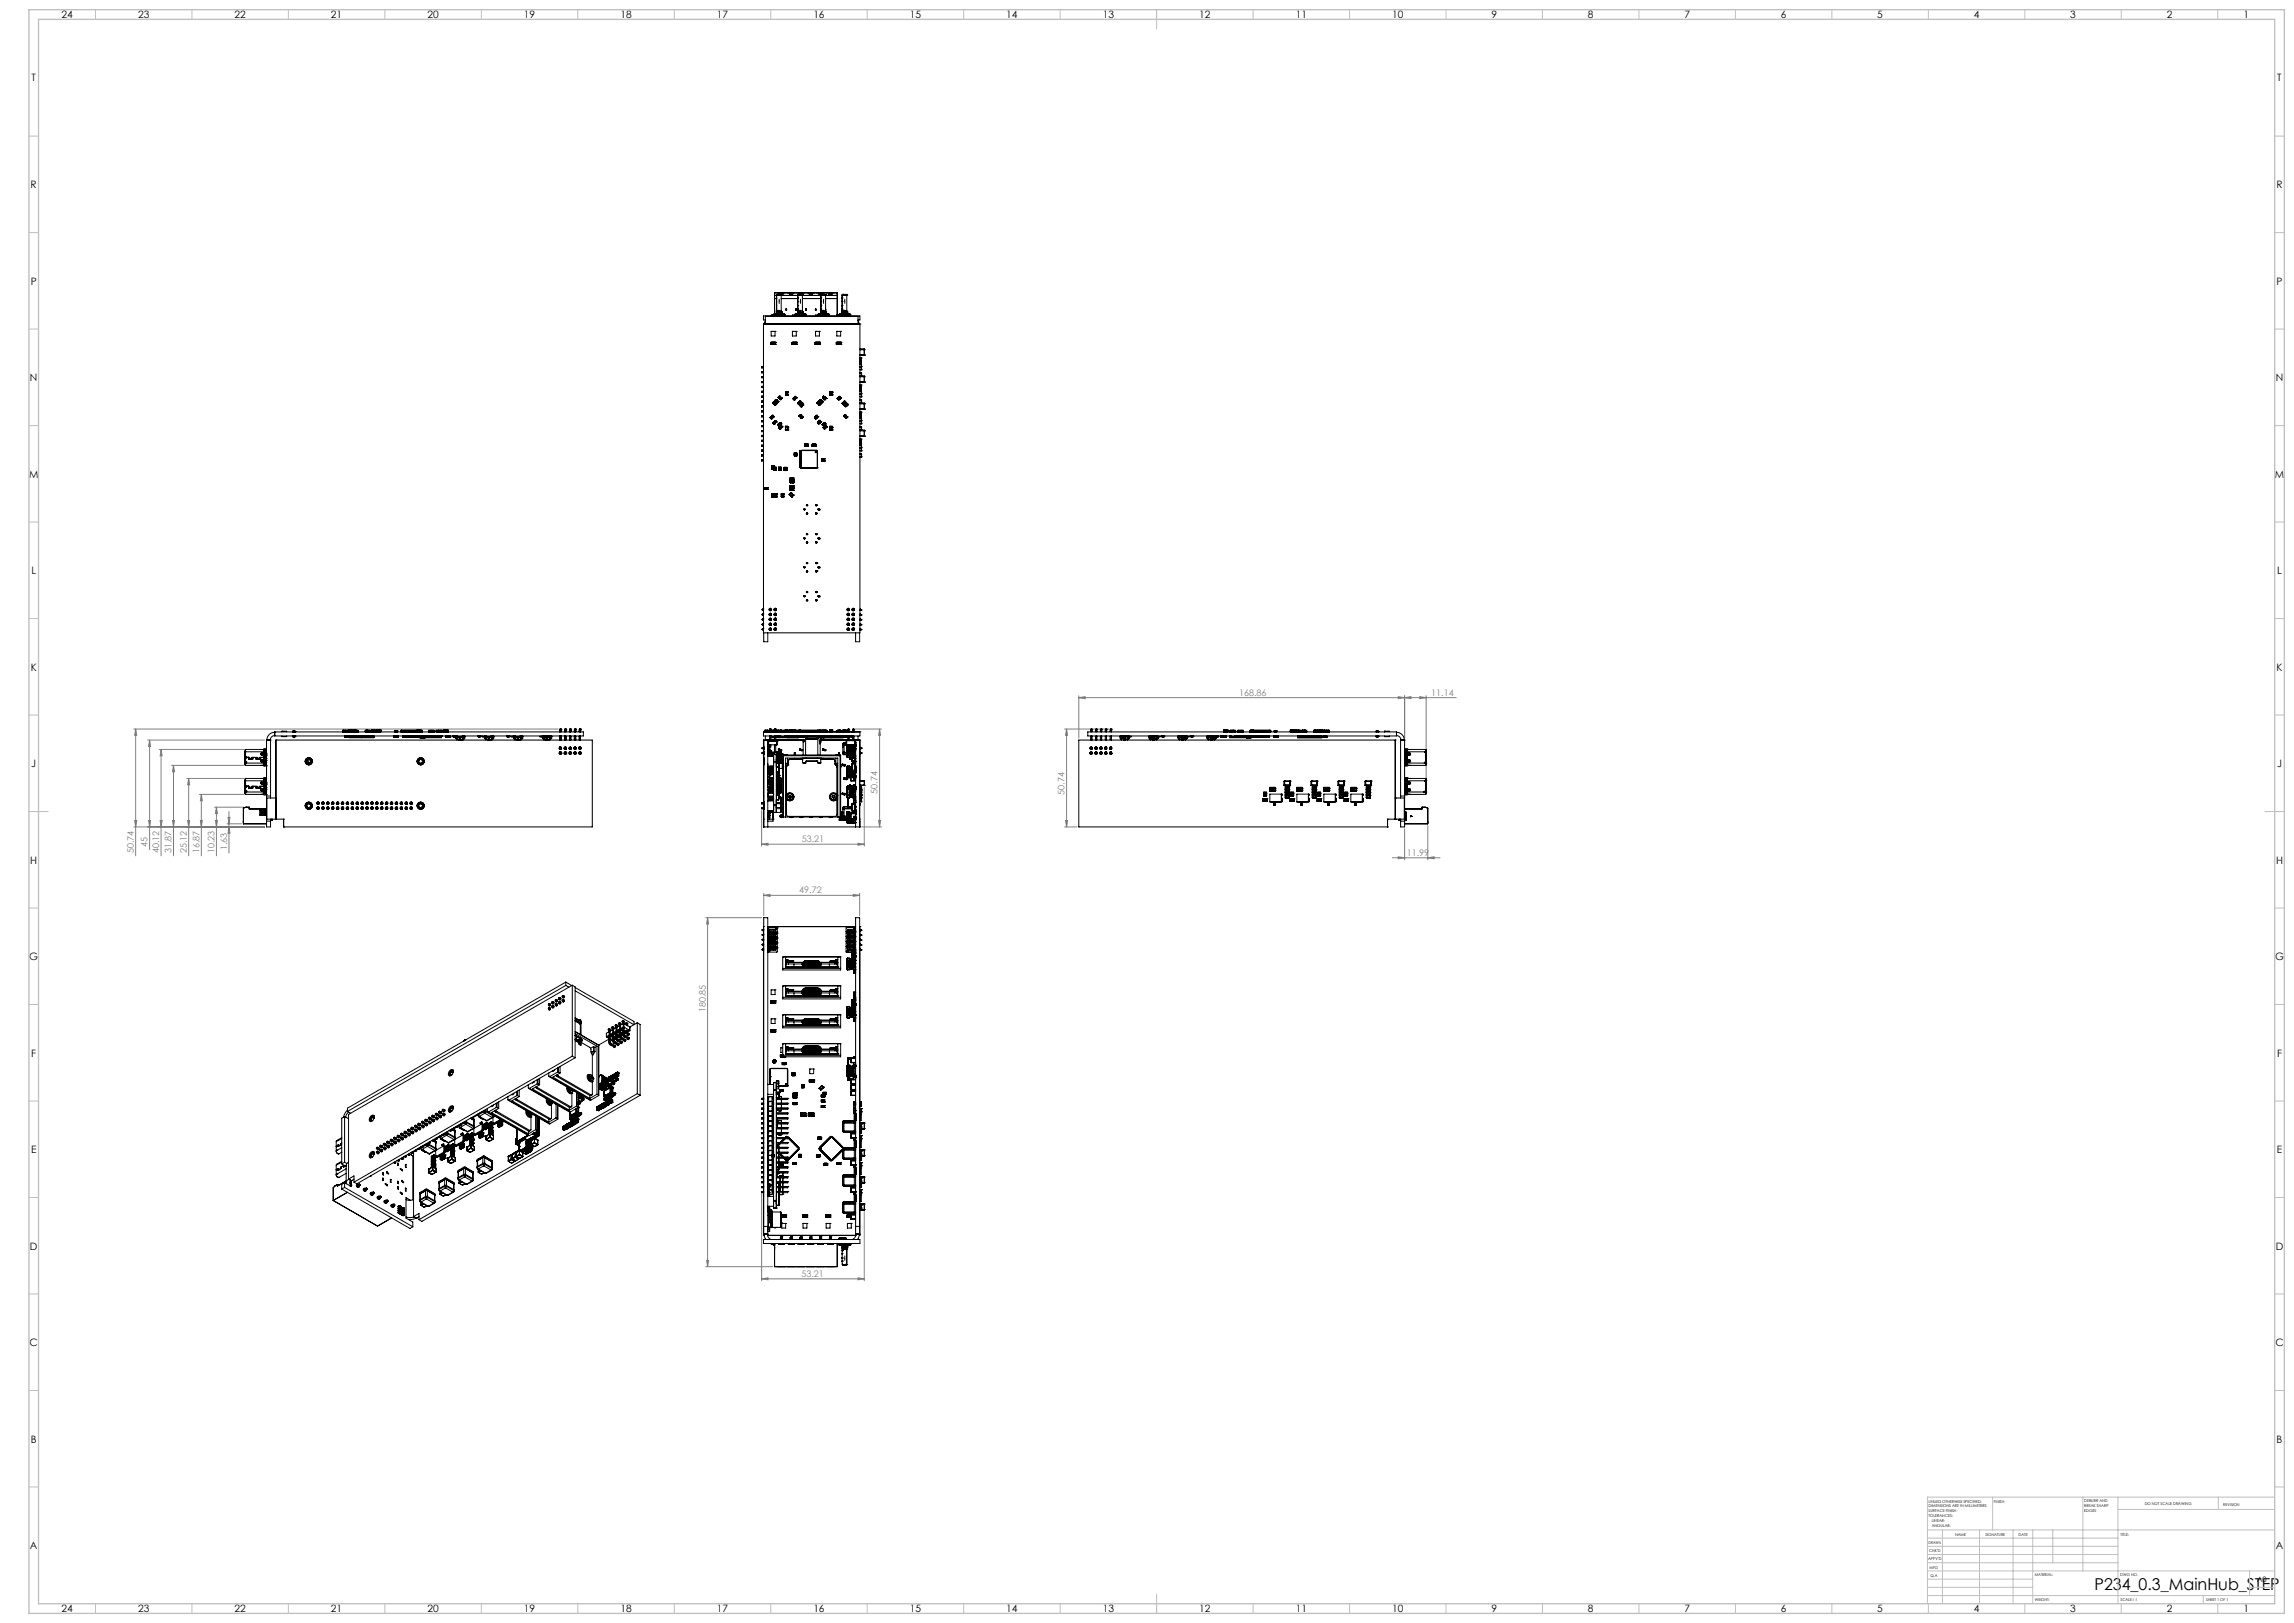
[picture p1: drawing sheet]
<svg xmlns="http://www.w3.org/2000/svg" width="1189mm" height="841mm" viewBox="0 0 1189 841" stroke-linecap="round" stroke-linejoin="round" font-family="sans-serif">
<defs><g id="words">
<text font-size="8.5" x="1086" y="824">P234_0.3_MainHub_STEP</text>
<g font-size="5.3">
<text x="32" y="9">24</text>
<text x="72" y="9">23</text>
<text x="122" y="9">22</text>
<text x="172" y="9">21</text>
<text x="222" y="9">20</text>
<text x="272" y="9">19</text>
<text x="322" y="9">18</text>
<text x="372" y="9">17</text>
<text x="422" y="9">16</text>
<text x="472" y="9">15</text>
<text x="522" y="9">14</text>
<text x="572" y="9">13</text>
<text x="622" y="9">12</text>
<text x="672" y="9">11</text>
<text x="722" y="9">10</text>
<text x="773" y="9">9</text>
<text x="823" y="9">8</text>
<text x="873" y="9">7</text>
<text x="923" y="9">6</text>
<text x="973" y="9">5</text>
<text x="1023" y="9">4</text>
<text x="1073" y="9">3</text>
<text x="1123" y="9">2</text>
<text x="1163" y="9">1</text>
<text x="16" y="42">T</text>
<text x="1180" y="42">T</text>
<text x="16" y="97">R</text>
<text x="1180" y="97">R</text>
<text x="16" y="148">P</text>
<text x="1180" y="148">P</text>
<text x="16" y="197">N</text>
<text x="1180" y="197">N</text>
<text x="15" y="247">M</text>
<text x="1179" y="247">M</text>
<text x="16" y="297">L</text>
<text x="1180" y="297">L</text>
<text x="16" y="348">K</text>
<text x="1180" y="348">K</text>
<text x="16" y="397">J</text>
<text x="1180" y="397">J</text>
<text x="16" y="447">H</text>
<text x="1180" y="447">H</text>
<text x="15" y="498">G</text>
<text x="1179" y="498">G</text>
<text x="16" y="547">F</text>
<text x="1180" y="547">F</text>
<text x="16" y="597">E</text>
<text x="1180" y="597">E</text>
<text x="16" y="647">D</text>
<text x="1180" y="647">D</text>
<text x="15" y="698">C</text>
<text x="1179" y="698">C</text>
<text x="16" y="747">B</text>
<text x="1180" y="747">B</text>
<text x="16" y="803">A</text>
<text x="1180" y="803">A</text>
<text x="32" y="835">24</text>
<text x="72" y="835">23</text>
<text x="122" y="835">22</text>
<text x="172" y="835">21</text>
<text x="222" y="835">20</text>
<text x="272" y="835">19</text>
<text x="322" y="835">18</text>
<text x="372" y="835">17</text>
<text x="422" y="835">16</text>
<text x="472" y="835">15</text>
<text x="522" y="835">14</text>
<text x="572" y="835">13</text>
<text x="622" y="835">12</text>
<text x="672" y="835">11</text>
<text x="722" y="835">10</text>
<text x="773" y="835">9</text>
<text x="823" y="835">8</text>
<text x="873" y="835">7</text>
<text x="923" y="835">6</text>
<text x="973" y="835">5</text>
<text x="1023" y="835">4</text>
<text x="1073" y="835">3</text>
<text x="1123" y="835">2</text>
<text x="1163" y="835">1</text>
</g>
<g font-size="4.7" fill="#808080">
<text x="642" y="360">168.86</text>
<text x="742" y="360">11.14</text>
<text x="455" y="411" transform="rotate(-90 455 411)">50.74</text>
<text x="552" y="412" transform="rotate(-90 552 412)">50.74</text>
<text x="416" y="436">53.21</text>
<text x="69" y="442" transform="rotate(-90 69 442)">50.74</text>
<text x="77" y="439" transform="rotate(-90 77 439)">45</text>
<text x="83" y="442" transform="rotate(-90 83 442)">40.12</text>
<text x="89" y="442" transform="rotate(-90 89 442)">31.87</text>
<text x="97" y="442" transform="rotate(-90 97 442)">25.12</text>
<text x="103" y="442" transform="rotate(-90 103 442)">16.87</text>
<text x="111" y="442" transform="rotate(-90 111 442)">10.23</text>
<text x="118" y="441" transform="rotate(-90 118 441)">1.63</text>
<text x="729" y="443">11.99</text>
<text x="414" y="463">49.72</text>
<text x="366" y="524" transform="rotate(-90 366 524)">180.85</text>
<text x="415" y="662">53.21</text>
</g>
<text font-size="3.9" x="1170" y="820">A0</text>
<g font-size="2">
<text x="1000" y="779">UNLESS OTHERWISE SPECIFIED:</text>
<text x="1033" y="779">FINISH:</text>
<text x="1080" y="778">DEBURR AND</text>
<text x="1112" y="780">DO NOT SCALE DRAWING</text>
<text x="1000" y="781">DIMENSIONS ARE IN MILLIMETERS</text>
<text x="1000" y="784">SURFACE FINISH:</text>
<text x="1080" y="781">BREAK SHARP</text>
<text x="1080" y="783">EDGES</text>
<text x="1152" y="780">REVISION</text>
<text x="1000" y="786">TOLERANCES:</text>
<text x="1001" y="789">LINEAR:</text>
<text x="1001" y="791">ANGULAR:</text>
<text x="1013" y="796">NAME</text>
<text x="1029" y="796">SIGNATURE</text>
<text x="1046" y="796">DATE</text>
<text x="1099" y="796">TITLE:</text>
<text x="1000" y="800">DRAWN</text>
<text x="999" y="808">APPV'D</text>
<text x="1000" y="804">CHK'D</text>
<text x="1000" y="813">MFG</text>
<text x="1001" y="817">Q.A</text>
<text x="1055" y="817">MATERIAL:</text>
<text x="1099" y="817">DWG NO.</text>
<text x="1055" y="830">WEIGHT:</text>
<text x="1099" y="830">SCALE:1:1</text>
<text x="1143" y="830">SHEET 1 OF 1</text>
</g>
</g></defs>
<g fill="none" stroke="#808080" stroke-width=".52">
<path d="M69 378h220M70 378v65M70 378l1 3h-1zM443 378h14M456 378v50M456 378v3h-1zM552 378h23M553 378v3h-1zM553 378v50M559 362l3-1v1zM559 362h196M559 361v21"/>
<path d="M725 361l3 1h-3zM728 362l3-1v1zM728 361v21M736 361l3 1h-3zM739 361v43M77 383h60M78 383v57M78 383v4h-1zM83 388h43M84 388v4h-1zM84 388v55M89 397h37"/>
<path d="M90 397v3h-1zM90 397v46M97 403h29M98 403v4h-1zM98 403v40M103 412h23M104 412l1 3h-1zM104 412v31M111 418h16M112 418v25M112 418l1 4h-1zM448 408v30"/>
<path d="M69 428h68M70 425h1l-1 3zM77 425h1v3zM83 425h1v3zM89 425h1v3zM97 425h1v3zM104 425h1l-1 3zM112 425h1l-1 3zM118 427h7M118 424h1v3zM119 428v4h-1zM119 421v21"/>
<path d="M395 437h3v1zM395 420v18M395 437h53M445 437h3l-3 1zM447 428h10M455 425h1v3zM552 428h6M552 425h1v3zM728 429v17M740 428v18M722 444h24M725 444h3l-3 1z"/>
<path d="M740 444h3v1zM366 476h29M367 476v180M367 476v3h-1zM396 464l3-1v1zM396 463v12M396 464h50M442 463l4 1h-4zM446 463v12M395 618v46M448 628v36M366 656h34"/>
<path d="M366 653h1v3zM395 663l3-1v1zM395 663h53M445 662l3 1h-3z"/>
</g>
<g fill="none" stroke="#c0c0c0" stroke-width=".52">
<path d="M49 5v5M99 5v5M149 5v5M199 5v5M249 5v5M299 5v5M349 5v5M399 5v5M449 5v5M499 5v5M549 5v5M599 5v10"/>
<path d="M649 5v5M699 5v5M749 5v5M799 5v5M849 5v5M899 5v5M949 5v5M999 5v5M1049 5v5M1099 5v5M1149 5v5M15 71h5"/>
<path d="M1179 71h5M15 121h5M1179 121h5M15 171h5M1179 171h5M15 221h5M1179 221h5M15 271h5M1179 271h5M15 321h5M1179 321h5M15 371h5"/>
<path d="M1179 371h5M15 421h10M1174 421h10M15 471h5M1179 471h5M15 521h5M1179 521h5M15 571h5M1179 571h5M15 621h5M1179 621h5M15 671h5"/>
<path d="M1179 671h5M15 721h5M1179 721h5M15 771h5M1033 776v17M1080 776v38M1098 776v55M1150 776v6M1179 771h5M1179 776h-180v55M999 793h180M999 797h99"/>
<path d="M1007 793v38M1026 793v38M1043 793v38M1054 793v38M1064 793v17M1098 782h81M999 810h99M999 806h99M999 801h99M999 818h55M999 814h180M1166 814v13"/>
<path d="M49 831v5M99 831v5M149 831v5M199 831v5M249 831v5M299 831v5M349 831v5M399 831v5M449 831v5M499 831v5M549 831v5M599 826v10"/>
<path d="M649 831v5M699 831v5M749 831v5M799 831v5M849 831v5M899 831v5M949 831v5M999 827h180M999 823h55M999 831v5M1049 831v5M1099 831v5"/>
<path d="M1142 827v4M1149 831v5M1166 823h13"/>
</g>
<path d="M15 5h1169v831h-1169zM20 10h1159v821h-1159z" fill="none" stroke="#c0c0c0" stroke-width=".7"/>
<g fill="#808080">
<path d="M728 362l3-1v1zM736 361l3 1h-3zM725 444h3l-3 1zM740 444h3v1z"/>
<path d="M445 662l3 1h-3zM395 663l3-1v1z"/>
<path d="M395 437h3v1zM445 437h3l-3 1z"/>
<path d="M119 428v4h-1zM118 424h1v3zM104 425h1l-1 3zM104 412l1 3h-1zM97 425h1v3zM98 403v4h-1zM89 425h1v3zM90 397v3h-1zM83 425h1v3zM84 388v4h-1z"/>
<path d="M366 653h1v3zM367 476v3h-1zM112 425h1l-1 3zM112 418l1 4h-1zM77 425h1v3zM78 383v4h-1zM70 425h1l-1 3zM70 378l1 3h-1z"/>
<path d="M455 425h1v3zM456 378v3h-1z"/>
<path d="M553 378v3h-1zM552 425h1v3z"/>
<path d="M559 362l3-1v1zM725 361l3 1h-3z"/>
<path d="M396 464l3-1v1zM442 463l4 1h-4z"/>
</g>
<g fill="none" stroke="#000" stroke-width=".52">
<path d="M401 153h2M401 155h2M402 154h1M402 156h1M402 158h1M403 153h.1M403 153h2M403 160h-1M403 158v1M403 156h.1M403 154h.1M403 154v1"/>
<path d="M403 153v9M403 153h1zM403 152h2M403 153h1M404 153h1zM404 155v2M404 152h.1M404 152h1M404 152h-3v11M404 152v1M405 153h.1M405 153h8"/>
<path d="M405 155h8M405 152h2M405 153h1M405 152h1M405 152v12M406 152h.1M406 152v1M406 152h3M408 160v1zM408 152h2M409 152h.1M409 152h1"/>
<path d="M409 152v1M409 153h2M410 153h.1M410 152h2M410 152h1M410 152v1M411 152h.1M411 152h3M411 152v1M413 160v1zM413 152h2M413 153h.1"/>
<path d="M413 154h.1M413 156h.1M413 158h.1M413 153h3M413 160h.1M413 158v1M413 154v1M413 153v11M414 153h.1M414 153h2M414 153h-1M414 153h1"/>
<path d="M414 152h.1M414 152h1M414 152v1M415 153h-1h1M415 153h1M415 155v2M415 152h2M415 152h1M415 152v1M416 153h.1M416 153v9M416 155h9"/>
<path d="M416 152h.1M416 152v1h10M416 152h3M418 160v1zM418 152h2M419 152h.1M419 152h1M419 152l1 1M420 153h1M420 153h.1M420 152h2M420 152h1"/>
<path d="M420 152v1M421 152h.1M421 152h3M421 152v1M423 160v1zM423 152h2M424 152h.1M424 152h1M424 152l1 1M425 153h.1M425 152h1M425 152h2"/>
<path d="M425 152v12M425 154h.1M425 156h.1M425 158h.1M425 153h3M425 160h.1M425 158v1M425 154v1M426 153h.1M426 153h2M426 153h-1M426 153h1h-1"/>
<path d="M426 152h.1M426 152v1M426 152h3M427 155v2M428 153h.1M428 160v1M428 153v11M428 153h6M428 155h6M428 152h2M429 152h.1M429 152h1"/>
<path d="M429 152l1 1M430 153h1M430 153h.1M430 152h3M430 152h1M430 152v1M431 153h.1M431 152h.1M431 152h3v11M431 152v1M436 153h.1M436 154h.1"/>
<path d="M436 156h.1M436 158h.1M436 153h3M436 160h.1M436 158v1M436 154v1M436 153v11M437 153h.1M437 153h-1M437 153h2M437 153h1M438 155v2"/>
<path d="M439 153h.1M439 153v9M396 168h.1M396 168v165h2v-5M396 168h50M397 166l-1 2M397 164v4M397 168h.1M397 166h-1v-2h50v2h-1M399 177h3v1h-3zM400 177h.1M400 178h.1"/>
<path d="M400 172h.1M400 172v2h2v-2M400 172h2M400 164v-1h1v1M401 177h.1M401 178h.1M401 163h.1M401 163v1M401 163h1M401 161h.1M401 161v1M401 162h.1"/>
<path d="M402 177h.1M402 178h.1M402 172h.1M402 163h.1M402 163h-1M402 162h1M402 164h1M402 162v2M402 162h.1M403 162h.1M403 161h.1M403 164h.1"/>
<path d="M403 162h1M403 162h-1M403 162v2M404 162h.1M404 163h.1M404 161v1M404 162v2M404 163l-1 1M404 161h.1M404 162h1M404 163v1M404 164h.1"/>
<path d="M404 164h1M405 162h.1M405 164h.1M405 162v2M405 161h.1M405 163h1M405 163h.1M406 163h.1M406 163h1M406 163v1M406 164h.1M406 164h1"/>
<path d="M407 163h.1M407 163v1M407 164h.1M410 177h3v1h-3zM411 177h.1M411 178h.1M411 172h.1M411 172v2h2v-2M411 172h2M411 164v-1h1v1M412 177h.1M412 178h.1"/>
<path d="M412 163h.1M412 163v1M412 163h1M413 163h.1M413 177h.1M413 178h.1M413 172h.1M413 163h-1M413 162h1M413 164h1M413 164h.1M413 162h.1"/>
<path d="M413 161h.1M413 162h2M414 162h.1M414 162h1M414 164h.1M414 162v2M415 162h.1M415 163h.1M415 161v1M415 162v2M415 163l-1 1M415 161h.1"/>
<path d="M415 162h1M415 163v1M415 164h.1M415 164h1M416 162h.1M416 164h.1M416 162v2M416 161h.1M416 163h1M416 163h.1M417 163h.1M417 163h1"/>
<path d="M417 163v1M417 164h.1M417 164h1M418 163h.1M418 163v1M418 164h.1M422 177h3v1h-3zM423 177h.1M423 178h.1M423 172h.1M423 172v2h2v-2M423 172h2"/>
<path d="M423 164v-1h1v1M424 177h.1M424 178h.1M424 163h.1M424 163v1M424 163h1M425 177h.1M425 178h.1M425 172h.1M425 163h.1M425 163h-1M425 164h1"/>
<path d="M425 162h1M425 164h.1M425 162h.1M425 161h.1M425 162h2M426 162h.1M426 162v2M426 162h1M426 164h.1M427 162h.1M427 163h.1M427 161v1"/>
<path d="M427 162v2M427 163l-1 1M427 161h.1M427 162h1M427 163v1M427 164h.1M427 164h1M428 162h.1M428 164h.1M428 162v2M428 161h.1M428 163h1"/>
<path d="M428 163h.1M429 163h.1M429 163h1M429 163v1M429 164h.1M429 164h1M430 163h.1M430 163v1M430 164h.1M433 177h3v1h-3zM434 177h.1M434 178h.1"/>
<path d="M434 172h.1M434 172v2h2v-2M434 172h2M434 164v-1h1v1M435 177h.1M435 178h.1M435 163h.1M435 163v1M435 163l1 1M435 163h1M436 163h.1M436 164h.1"/>
<path d="M436 177h.1M436 178h.1M436 172h.1M436 163h-1M436 164h1M436 162h1M436 162h.1M436 161h.1M436 162h2M437 162h.1M437 162v2M437 162h1"/>
<path d="M437 164h1M437 164h.1M438 162h.1M438 163h.1M438 163l-1 1M438 161v1M438 162v2M438 161h.1M438 162h1M438 164h1M438 163v1M438 164h.1"/>
<path d="M439 162h.1M439 164h.1M439 162v2M439 161h.1M439 163h1M439 163h.1M440 163h.1M440 163h1M440 163v1M440 164h.1M440 164h1M441 163h.1"/>
<path d="M441 163v1M441 164h.1M445 164v4M445 166v2M445 168h.1M446 168h.1M446 168v165h-3v-5M395 193h.1M395 195h.1M395 190h.1M395 198h.1M395 190v1h1"/>
<path d="M395 193h1M395 195v1h1M395 198h1M395 190h1M395 195h1M446 186h.1M446 186v1M446 187h.1M446 188h.1M446 188v1M446 184h2M446 193h.1"/>
<path d="M446 198h2M446 195h2M446 190h.1M446 192h.1M446 195h.1M446 200h.1M446 181h2M446 189h.1M446 186v6M446 200v6M446 193l1 2M446 190h1"/>
<path d="M446 192h1M446 193h1M446 195h1M446 189h1M446 193v2M447 192h-1M447 195h-1M447 190h-1M447 189v1M447 190v2M448 184h.1M448 198h.1"/>
<path d="M448 195h.1M448 181h.1M448 181v3M448 195v3M395 203h.1M395 208h.1M395 215h.1M395 213h.1M395 210h.1M395 200h.1M395 205h.1M395 218h.1"/>
<path d="M395 200v1h1M395 203h1M395 205v1h1M395 208h1M395 210v1h1M395 213v1h1M395 215v1h1M395 218v1h1M395 218h1M395 210h1M395 215h1M395 200h1"/>
<path d="M395 213h1M395 205h1M399 216h.1M399 216l1 1M400 217h.1M400 215h.1M400 215l1 1M400 215l-1 1M400 209h.1M400 209l2 1M401 219h.1M401 219v1"/>
<path d="M401 216h.1M401 216l-1 1M401 209h.1M401 208h.1M401 208l1 1M401 208l-1 1M401 220h.1M401 208v1M401 210h.1M401 218h.1M401 218l1 1M401 208l2 1"/>
<path d="M402 210h.1M402 218h.1M402 208h.1M402 218l-1 1M402 218v1M402 209h.1M402 209l-1 1M402 219h.1M402 207h.1M402 207l1 1M402 207l-1 1M402 209v1"/>
<path d="M402 219l-1 1M402 207v1M402 209h1M403 209h.1M403 208h.1M403 208l-1 1M403 208v1M403 206h.1M403 206l1 1M403 220h.1M403 220h1M404 206h.1"/>
<path d="M404 205h.1M404 205l-1 1M404 205l1 1M404 219h.1M404 219l1 1M404 207h.1M404 219l-1 1M405 220h.1M405 206h.1M405 206l-1 1M405 220l-1 1M407 205h.1"/>
<path d="M407 203h.1M407 204h.1M407 203h1M407 204h1M407 203v2M407 205h1M408 205h.1M408 203h.1M408 204h.1M408 203v2M411 207h.1M411 207h1"/>
<path d="M411 206h.1M411 206l1 1M411 206v1M412 207h.1M412 206h.1M412 206l-1 1M412 205h.1M412 205v1M412 205l1 1M412 205l-1 1M412 206h1M413 206h.1"/>
<path d="M413 206l-1 1M413 209h.1M413 209l1 1M414 209h.1M414 209h-1M414 210h.1M414 216h.1M414 216l1 1M414 209v1M414 208h.1M414 208l1 1M415 210h.1"/>
<path d="M415 208h.1M415 210v1M415 208v1M415 208l-2 1M415 215h.1M415 215l1 1M415 215l-1 1M415 209h.1M415 216h.1M415 216v1M415 211h.1M415 209l-1 1"/>
<path d="M415 217h.1M415 209l1 1M416 209h.1M416 209l-1 1M416 209v1M416 216h.1M416 216h-1M416 216l-1 1M416 210h.1M416 210l-1 1M416 210h-1M422 216h.1"/>
<path d="M422 216l1 1M423 217h.1M423 215h.1M423 215l1 1M423 215l-1 1M423 209h.1M423 209h1M424 216h.1M424 216l-1 1M424 219h.1M424 209h.1M424 219v1"/>
<path d="M424 209v1M424 219h1M424 208h.1M424 208l1 1M424 208l-1 1M424 220h.1M424 210h.1M424 210h1M424 208v1M424 208h1M424 208l2 1M425 219h.1"/>
<path d="M425 208h.1M425 219l-1 1M425 218h.1M425 210h.1M425 218l-1 1M425 218v1M425 209h.1M425 209l-1 1M425 207h.1M425 207l-1 1M425 207l1 1M425 209v1"/>
<path d="M425 209h1M425 207v1M425 218l-1 2M426 209h.1M426 208h.1M426 208l-1 1M426 208v1M426 206h.1M426 206l1 1M426 220h.1M426 220h1M427 206h.1"/>
<path d="M427 205h.1M427 205l1 1M427 205l-1 1M427 219h.1M427 219l1 1M427 206h1M427 207h.1M427 219l-1 1M428 220h.1M428 206h.1M428 206l-1 1M428 220l-1 1"/>
<path d="M430 205h.1M430 203h.1M430 204h.1M430 203h1M430 204h1M430 205h1M430 203v2M431 205h.1M431 203h.1M431 204h.1M431 203v2M431 203h-1"/>
<path d="M434 207h.1M434 207h1M434 206h.1M434 206v1M434 206l1 1M435 207h.1M435 206h.1M435 205h.1M435 205v1M435 205l1 1M435 205l-1 1M435 206h1"/>
<path d="M436 206h.1M436 206l-1 1M436 209h.1M436 209l1 1M437 209h.1M437 209h-1M437 210h.1M437 216h.1M437 216l1 1M437 209v1M437 208h.1M437 208l1 1"/>
<path d="M438 210h.1M438 210v1M438 208h.1M438 208l-2 1M438 208v1M438 215h.1M438 215l-1 1M438 215l1 1M438 209h.1M438 216h.1M438 211h.1M438 216v1"/>
<path d="M438 209l-1 1M438 217h.1M438 209l1 1M439 209h.1M439 209v1M439 209l-1 1M439 216h.1M439 216h-1M439 216l-1 1M439 210h.1M439 210l-1 1M446 200v1"/>
<path d="M446 201h.1M446 202h.1M446 202v1M446 214h.1M446 214v1M446 215h.1M446 216h.1M446 216v1M446 207h.1M446 209h.1M446 217h.1M446 203h.1"/>
<path d="M446 204h.1M446 209h2M446 220h.1M446 206h.1M446 212h2M446 218h.1M446 214v6M446 207h1M446 217h1M446 218h1M446 204h1M446 206h1"/>
<path d="M446 203h1M446 220h1M446 207v2M447 218h-1M447 206h-1M447 204h-1M447 220h-1M447 203v1M447 204v2M447 207v2M447 217v1M447 218v2"/>
<path d="M448 212h.1M448 209h.1M448 209v3M395 233h.1M395 223h.1M395 238h.1M395 226h.1M395 228h.1M395 236h.1M395 221h.1M395 231h.1M395 221h1"/>
<path d="M395 223v1h1M395 226h1M395 228v1h1M395 231h1M395 233v1h1M395 236h1M395 238v1h1M395 238h1M395 233h1M395 228h1M395 223h1M403 220l1 1"/>
<path d="M404 222h.1M404 221h.1M404 221v1M404 220h.1M404 220v1M404 221h1M405 221h.1M405 221l-1 1M407 221h.1M407 222h.1M407 222v1M407 221h1"/>
<path d="M407 222h1M407 223h.1M407 221v2M407 223h1M408 223h.1M408 221h.1M408 221v2M408 222h.1M412 235h.1M412 236h.1M412 235v1M412 235h1"/>
<path d="M412 236h1M413 236h.1M413 235h.1M413 235v1M415 237h.1M415 238h.1M415 235h.1M415 239h.1M415 234h.1M415 236h.1M415 240h.1M415 233v9"/>
<path d="M415 233h9M415 233h.1M416 233h.1M417 233h.1M417 231h.1M417 230h.1M417 230v1M417 231h1M417 230h1M418 233h.1M418 231h.1M418 230h.1"/>
<path d="M418 230v1M419 233h.1M420 233h.1M421 233h.1M421 231h.1M421 230h.1M421 230v1M421 231h1M421 230h1M422 233h.1M422 231h.1M422 230h.1"/>
<path d="M422 230v1M423 233h.1M423 234v1M424 233v9M424 233h.1M424 234h.1M424 235h.1M424 236h.1M424 237h.1M424 238h.1M424 239h.1M424 240h.1"/>
<path d="M426 239h.1M426 238h.1M426 238v1M426 239h1M426 238h1M426 220l1 1M427 222h.1M427 239h.1M427 238h.1M427 221h.1M427 238v1M427 221v1"/>
<path d="M427 220h.1M427 220v1M427 221h1M428 220l-1 2M428 220v1M428 221h.1M428 221l-1 1M430 221h.1M430 222h.1M430 222v1M430 221h1M430 222h1"/>
<path d="M430 223h.1M430 221v2M430 223h1M431 221h.1M431 223h.1M431 221v2M431 222h.1M446 228h.1M446 228v1M446 229h.1M446 230h.1M446 230v1"/>
<path d="M446 235h.1M446 223h2M446 232h.1M446 234h.1M446 237h.1M446 221h.1M446 226h2M446 223h.1M446 231h.1M446 228v6M446 235h1M446 232h1"/>
<path d="M446 234h1M446 237h1M446 231h1M446 221h1M446 221v2M446 235v2M447 234h-1M447 237h-1M447 235l-1 2M447 232h-1M447 221v2M447 231v1"/>
<path d="M447 232v2M448 226h.1M448 223h.1M448 223v3M396 253h.1M396 254h.1M396 253v1M396 254h2M396 253h2M397 253h.1M397 254h.1M397 253v1"/>
<path d="M398 254h.1M398 253h.1M398 253v1M400 243h.1M400 241h.1M400 242h.1M400 241v2M400 243h1M400 242h1M400 241h1M400 257h.1M400 256h.1"/>
<path d="M400 256v1M400 257h1M400 256h1M401 243h.1M401 241h.1M401 242h.1M401 241v2M401 257h.1M401 256h.1M401 256v1M401 244h.1M401 242v2"/>
<path d="M401 243h1M401 244h1M401 242h1M401 256h1M401 257h1M402 256h.1M402 257h.1M402 256v1M402 244h.1M402 242h.1M402 243h.1M402 242v2"/>
<path d="M402 242v1M402 243v1M404 242h.1M404 244h.1M404 243h.1M404 242v2M405 256h.1M405 257h.1M405 256v1M405 256h1M405 257h1M406 256h.1"/>
<path d="M406 257h.1M406 256v1M407 242h.1M407 243h.1M407 244h.1M407 242v2M409 256h.1M409 256l1 2M409 256v1M410 249h.1M410 248h.1M410 250h.1"/>
<path d="M410 248v1M410 249v1M410 249h1M410 250h1M410 248h1M410 253h.1M410 252h.1M410 254h.1M410 252v1M410 253v1M410 254h1M410 253h1"/>
<path d="M410 252h1M410 255h.1M410 255l-1 1M410 255l1 2M410 257h.1M410 256h.1M410 256h-1M410 258h.1M411 250h.1M411 249h.1M411 252h.1M411 253h.1"/>
<path d="M411 248h.1M411 253v1M411 248v1M411 249v1M411 252v1M411 256l-1 1M411 256h.1M411 254h.1M411 257h.1M411 257l-1 1M415 242h.1M415 241h.1"/>
<path d="M415 242h9M416 242h.1M417 242h.1M418 242h.1M419 242h.1M420 242h.1M421 242h.1M422 242h.1M423 242h.1M424 242h.1M424 241h.1M417 264h.1"/>
<path d="M417 279h.1M418 262h1M418 266h1M418 277h1M418 277h.1M418 266h.1M418 262h.1M419 262h.1M419 266h.1M419 277h.1M423 262h.1M423 266h.1"/>
<path d="M423 277h.1M424 264h.1M424 279h.1M424 279h1M424 264h1M425 264h.1M425 279h.1M417 294h.1M418 281h1M418 292h1M418 296h1M418 281h.1"/>
<path d="M418 296h.1M418 292h.1M419 281h.1M419 292h.1M419 296h.1M419 281h-1M423 281h.1M423 292h.1M423 296h.1M424 294h.1M424 294h1M425 294h.1"/>
<path d="M395 316h.1M395 318h.1M395 318v1M395 319h1M395 318h1M395 316h1M399 316a.7 .7 0 0 0 1 0M399 318a.7 .7 0 0 0 0 1 .7 .7 0 0 0 1-1M399 316h.1M399 318v1M399 319h1M399 318h1"/>
<path d="M399 316h1M399 318h.1M399 319h.1M400 316h.1M400 318v1M400 318h-1M400 316h-1M401 316a.7 .7 0 0 0 1 0M401 318a.7 .7 0 0 0 1 1 .7 .7 0 0 0 0-1M401 316h.1M401 318v1M401 319h1"/>
<path d="M401 318h1M401 316h1M402 316h-1M402 318v1M402 319h.1M402 318h.1M402 316h.1M402 319h-1M402 315h.1M402 315v1M417 309h.1M418 307h1"/>
<path d="M418 311h1M418 311h.1M418 307h.1M419 307h.1M419 311h.1M423 307h.1M423 311h.1M424 309h.1M424 309h1M425 309h.1M439 316a.6 .6 0 0 0 1 0M439 318a.7 .7 0 0 0 1 1 .6 .6 0 0 0 0-1"/>
<path d="M439 316h.1M439 318v1M439 318h1M439 319h1M439 316h1M440 316h-1M440 318v1M440 319h.1M440 318h.1M440 319h-1M440 316h.1M442 316a.6 .6 0 0 0 1 0"/>
<path d="M442 318a.6 .6 0 0 0 0 1 .7 .7 0 0 0 1-1M442 316h.1M442 318v1M442 319h1M442 318h.1M442 318h1M442 316h1M442 319h.1M442 315h.1M442 315l1 1M443 318v1M443 318h-1"/>
<path d="M443 318h.1M443 316h-1M446 319h.1M446 318h.1M446 316h.1M446 318v1M395 321h.1M395 323h.1M395 326h.1M395 323v1M395 326h1M395 324h1"/>
<path d="M395 323h1M395 321h1M396 328h50M399 321a.7 .7 0 0 0 0 1 .7 .7 0 0 0 1-1M399 323a.7 .7 0 0 0 0 1 .7 .7 0 0 0 1-1M399 326a.7 .7 0 0 0 0 1 .7 .7 0 0 0 1-1M399 321h.1M399 323v1M399 326h.1M399 326h1M399 324h1M399 323h1"/>
<path d="M399 321h1M399 323h.1M399 323l1 1M400 321h.1M400 323v1M400 326h.1M400 321h-1M400 323h-1M400 326h-1M401 321a.7 .7 0 0 0 1 1 .7 .7 0 0 0 0-1M401 323a.7 .7 0 0 0 1 1 .7 .7 0 0 0 0-1M401 326a.7 .7 0 0 0 1 1 .7 .7 0 0 0 0-1"/>
<path d="M401 321h.1M401 323v1M401 326h.1M401 326h1M401 324h1M401 323h1M401 321h1M402 321h.1M402 323l-1 1M402 326h.1M402 323h.1M402 321h-1"/>
<path d="M402 326h-1M402 323v1M402 320h.1M402 325h.1M402 320v1M402 325v1M439 321a.7 .7 0 0 0 1 1 .6 .6 0 0 0 0-1M439 323a.7 .7 0 0 0 1 1 .6 .6 0 0 0 0-1M439 326a.7 .7 0 0 0 1 1 .6 .6 0 0 0 0-1M439 321h.1M439 323v1M439 326h.1"/>
<path d="M439 326h1M439 323h1M439 324h1M439 321h1M440 321h.1M440 323l-1 1M440 326h.1M440 326h-1M440 323h.1M440 321h-1M440 323v1M442 321a.6 .6 0 0 0 0 1 .7 .7 0 0 0 1-1"/>
<path d="M442 323a.6 .6 0 0 0 0 1 .7 .7 0 0 0 1-1M442 326a.6 .6 0 0 0 0 1 .7 .7 0 0 0 1-1M442 321h.1M442 323v1M442 326h.1M442 326h1M442 324h1M442 323h.1M442 321h1M442 323l1 1M442 325h.1M442 320h.1"/>
<path d="M442 325l1 1M442 323h1M442 320l1 1M443 321h.1M443 326h.1M443 326h-1M443 321h-1M443 323h-1M446 326h.1M446 324h.1M446 323h.1M446 321h.1"/>
<path d="M446 323v1M142 379a4 4 0 0 0-4 4M142 379h.1M142 379h160v2h-160zM146 379h3M146 379h.1M152 379h1M152 379h.1M153 379h.1M178 379h.1M178 378v1M178 378h1"/>
<path d="M178 379h1M178 378h.1M179 379h.1M179 378v1M179 378h.1M180 378v1M180 379h.1M180 378h5M180 379h5M180 378h.1M181 379h.1M181 378v1"/>
<path d="M181 378h.1M182 379h.1M181 379h1M182 378l-1 1M182 378h.1M182 378v1M183 379h.1M183 378h.1M183 378v1M184 379h.1M184 378v1M184 378h.1"/>
<path d="M185 379h.1M185 378h.1M185 378v1M189 379h.1M189 379h2M189 378v1M189 378h.1M189 378h2M190 379h.1M190 378v1M190 378h.1M191 378h.1"/>
<path d="M191 379h.1M191 378v1M192 379h.1M192 378v1M192 378h.1M192 379h5M193 379h.1M193 378v1M193 378h.1M193 378l1 1M193 379h1M194 379h.1"/>
<path d="M194 378v1M194 378h.1M194 379h1M195 379h.1M195 378l-1 1M195 378v1M195 378h.1M195 378h2M196 379h.1M196 378h.1M196 378v1M197 379h.1"/>
<path d="M197 378h.1M197 378v1M197 378h-5M205 379h1M205 379h.1M206 379h.1M208 379h.1M208 378h10M208 378v1M208 379h1M209 379h.1M209 379h2"/>
<path d="M210 379h.1M211 379h.1M211 379h1M212 379h.1M212 379h1M213 379h.1M214 379h.1M214 379h1M215 379h.1M215 379h1M216 379h.1M216 378v1"/>
<path d="M216 379h2M216 378h.1M217 378h.1M217 379h.1M217 378v1M218 379h.1M218 378v1M218 378h.1M222 379h.1M222 378v1M222 378h1M222 379h1"/>
<path d="M223 379h.1M223 378v1M223 378h.1M224 379h.1M224 379h1M224 378v1M224 378h1M225 379h.1M225 378v1M225 378h.1M226 379h.1M226 378v1"/>
<path d="M226 378h3M226 379h3M227 379h.1M227 378v1M227 378h.1M228 379h.1M228 378v1M228 378h.1M229 378v1M229 379h.1M229 378h.1M230 378h2"/>
<path d="M230 378v1M230 378h.1M230 379h.1M230 379h2M231 378h.1M231 378v1M231 379h.1M232 378v1M232 379h.1M232 378h.1M290 378h.1M290 378h1"/>
<path d="M290 378v1M291 378h.1M291 378v1M293 378h.1M293 378v1M295 378h.1M295 378h1M295 378v1M296 378h.1M296 378v1M298 378h.1M298 378v1"/>
<path d="M300 378h1M300 378v1M300 378h.1M301 378h.1M301 378v1M396 379v2h50v-2M396 379h50M396 379h.1M396 378v1M396 378h2M396 379h2M397 378v1"/>
<path d="M397 379h.1M397 378h.1M398 379h.1M398 378v1M398 378h.1M399 379h.1M399 379h1M399 378h1M399 378v1M399 378h.1M400 379h.1M400 378h1"/>
<path d="M400 379h1M400 378v1M400 378h.1M401 379h.1M401 378v1M401 378h.1M401 379h1M401 378h1M402 378h.1M402 378h-1M402 379h.1M402 378v1"/>
<path d="M402 378h4M402 379h4M403 379h.1M403 378v1M403 378h.1M404 379h.1M404 378h.1M404 378v1M405 379h.1M405 378h.1M405 378v1M406 379h.1"/>
<path d="M406 378v1M406 378h.1M407 379h.1M407 378h.1M407 378v1M407 378h1M408 378h.1M408 379h.1M408 378h-1M408 378v1M409 379h.1M409 378h.1"/>
<path d="M409 378v1M409 378h4M409 378h2M410 379h.1M410 378v1M410 378h.1M411 378h.1M411 379h.1M411 378v1M411 379h2M412 379h.1M412 379h1"/>
<path d="M412 378v1M412 378h.1M412 378l1 1M413 379h.1M413 378h.1M413 378v1M413 378h15M413 379h2M414 378h.1M414 379h.1M414 378v1M415 379h.1"/>
<path d="M415 379v-1v1M415 379h1M416 379h.1M416 379h1M417 379h.1M417 379h1M418 379h.1M418 379h1zM418 379h1M419 379h.1M419 379h1M420 379h.1"/>
<path d="M420 379h1M421 379h.1M421 379h1M422 379h.1M422 379h1M423 379h.1M424 378v1M424 378h.1M424 379h.1M424 379h4M425 378v1M425 378h.1"/>
<path d="M425 379h.1M426 379h.1M426 379h1M426 378v1M426 378h.1M427 378v1M427 378h.1M427 379h.1M428 378h.1M428 378v1M428 379h.1M430 379h.1"/>
<path d="M430 378h.1M430 378v1M430 378h1M431 378h.1M431 379h.1M431 378v1M434 379h.1M434 378v1M434 378h.1M434 379h-1M434 378h2M434 379h2"/>
<path d="M435 379h.1M435 378v1M435 378h.1M435 378l1 1M436 379h.1M436 378h.1M436 378v1M436 378h3M436 379h3M437 379h.1M437 378v1M437 378h.1"/>
<path d="M438 378h.1M438 379h.1M438 378v1M439 378h.1M439 379h.1M439 378v1M439 379h1M439 378h1M440 378h-1M440 378h.1M440 379h.1M440 378v1"/>
<path d="M442 379h.1M442 379h1M442 378h1M442 378v1M442 378h.1M443 379h.1M443 378v1M443 378h.1M446 379h.1M564 379h160v2h-160zM565 378h1M565 378v1"/>
<path d="M566 378h.1M566 378h-1M566 378v1M568 378h.1M568 378v1M570 378h1M570 378v1M571 378h.1M571 378h-1M571 378v1M573 378h1M573 378v1"/>
<path d="M573 378h.1M574 378v1M574 378h.1M575 378h1M575 378v1M576 378h-1M576 378h.1M576 378v1M634 378h2M634 378h.1M634 379h.1M634 378v1"/>
<path d="M635 379h.1M635 378h.1M635 378v1M636 379h.1M636 378h.1M636 378v1M638 379h.1M638 378v1M638 378h.1M638 378h2M638 379h2M639 379h.1"/>
<path d="M639 378v1M639 378h.1M640 378v1M640 379h.1M640 378h.1M642 379h.1M642 378v1M642 378h.1M642 379h1M642 378l1 1M643 379h.1M643 378v1"/>
<path d="M643 378h.1M643 378h1M643 379h1M644 379h.1M644 378v1M644 378h.1M648 379h.1M648 378v1M648 378h10M648 379h1M648 378h.1M649 378h.1"/>
<path d="M649 379h.1M649 378v1M650 379h.1M650 379h1M651 379h.1M651 379h1M652 379h.1M653 379h.1M653 379h-1M653 379h1M654 379h.1M654 379h1"/>
<path d="M655 379h.1M655 379h1M656 379h.1M656 379h1M657 379h.1M657 379h1M658 379h.1M658 378v1M658 378h.1M660 379h.1M660 379h1M661 379h.1"/>
<path d="M669 378h.1M669 379h.1M669 378v1M669 378h5M669 378h2M670 379h.1M670 378v1M670 378h.1M671 378h.1M671 378v1M671 379h.1M671 379h3"/>
<path d="M672 379h.1M672 378h.1M672 378v1M673 379h.1M673 378h.1M673 378v1M674 379h.1M674 378v1M674 378h.1M675 379h.1M675 379h2M676 378h.1"/>
<path d="M676 379h.1M676 378v1M677 378v1M677 379h.1M677 378h.1M677 378l-2 1M681 379h.1M681 379h5M681 378v1M681 378h.1M681 378h5M682 378h.1"/>
<path d="M682 379h.1M683 379h.1M683 378h.1M683 378v1M684 379h.1M684 378h.1M684 378v1M685 378v1M685 379h.1M685 378h.1M686 379h.1M686 378v1"/>
<path d="M686 378h.1M687 379h.1M687 378v1M687 378h2M687 379h2M687 378h.1M688 378v1M688 379h.1M688 378h.1M689 379h.1M689 378v1M689 378h.1"/>
<path d="M713 379h.1M713 379h1M714 379h.1M718 379h2M718 379h.1M724 379a4 4 0 0 1 4 4M724 379v2M724 379h.1M127 396v1M127 390h.1M127 390v6M127 395v1"/>
<path d="M127 396h.1M127 395h10M127 389v6M127 392h.1M127 393h.1M127 395h.1M127 388v2M127 395v2M127 392h2M127 397h10M127 390h10M127 388h10"/>
<path d="M127 393h2M127 395h1M127 392v1M127 392h1M127 393h1M128 395h.1M128 392v1M128 392h.1M129 392v1M129 393h.1M129 392h.1M129 393h2"/>
<path d="M130 393h.1M131 393h.1M131 392v1M131 393h2M131 392l-1 1M131 392h2M131 392h.1M133 393h.1M133 392v1M133 392h.1M133 393h2M134 393h.1"/>
<path d="M134 393h1M135 393h.1M135 392l-1 1M135 392h2M135 392h.1M135 397h.1M135 388h.1M135 390v1M135 394v1h1M135 391h1M135 392v1M135 394h.1"/>
<path d="M135 390h.1M136 392v1M136 390v1M136 394v1M136 397h.1M136 394h.1M136 390h.1M136 395h.1M136 391h.1M136 388h.1M136 390h-1M136 394h-1"/>
<path d="M136 392h.1M136 393h.1M137 391h.1M137 394h.1M137 390h.1M137 395h.1M137 397h.1M137 392h.1M137 388v1M137 396v1M137 389v1M137 393h-3"/>
<path d="M137 392v1M137 397h1M137 388h1M137 396h1M137 389h1M137 395v1M137 395h1M137 390h1M137 393h.1M137 390v2M137 393v2M137 393h1"/>
<path d="M137 392h1M137 395v1h1M138 390h.1M138 389v1M138 389h.1M138 396h.1M138 392h.1M138 395h.1M138 393h.1M138 390v5M138 394h.1M138 391h.1"/>
<path d="M138 391v1M138 393v1M138 388v1M138 396v1M138 397h.1M138 389h-1v1M138 395v1M138 383h.1M140 383h.1M142 381a2.3 2.3 0 0 0-2 2M142 381h.1M143 383h164v45h-160"/>
<path d="M143 383v41M143 383h.1M146 381h3M152 381v1h1v-1M152 381h.1M153 381h.1M159 394l1 2 1-2M159 394h1h1M159 394h.1M160 393a1.9 1.9 0 0 1 2 2 1.9 1.9 0 0 1-2 1M160 394v1M179 382h.1"/>
<path d="M179 381v1M179 382h1M179 381h.1M180 382h.1M180 381v1M180 381h.1M181 382h13M181 382h.1M181 381v1M181 381h.1M181 382h2M182 382h.1"/>
<path d="M182 381v1M183 382h.1M183 381v1M183 382h1M183 381h.1M184 382h.1M184 381h.1M184 381v1M185 382h.1M185 381v1M186 382h.1M186 381v1"/>
<path d="M187 381v1M187 381l-3 1M187 381h.1M187 382h.1M188 381h.1M188 382h.1M188 382h4M188 381v1M189 382h.1M189 381v1M190 382h.1M190 381v1"/>
<path d="M191 382h.1M191 381v1M192 381v1M192 382h.1M192 382h1M193 382h.1M193 381h.1M193 381v1M194 381v1M194 381h.1M194 382h.1M204 382h.1"/>
<path d="M204 381h.1M204 382h2M204 381v1M205 381h.1M205 381v1M205 382h.1M206 381h.1M206 381v1M206 382h.1M209 381h.1M209 382h.1M209 381v1"/>
<path d="M209 382h1M210 381h.1M210 382h.1M210 381v1M210 382h1M211 381h.1M211 382h.1M211 381v1M212 381h.1M212 382h.1M212 381v1M212 382h1"/>
<path d="M213 382h.1M213 381h.1M213 381v1M214 381h.1M214 382h.1M214 382h2M214 381v1M215 382h.1M215 381h.1M215 381v1M216 381h.1M216 382h.1"/>
<path d="M216 381v1M217 382h.1M217 381v1M217 382h1M217 394h1h1M217 394l1 2 1-2M217 394h.1M217 381h.1M218 382h.1M218 381h.1M218 381v1M218 382h2"/>
<path d="M218 393a1.9 1.9 0 0 1 2 2 1.9 1.9 0 0 1-2 1M219 381h.1M219 382h.1M219 381v1M220 382h.1M220 381v1M220 381h.1M220 381h1M221 381h.1M221 381h1M222 381h.1M222 381h1"/>
<path d="M223 381h.1M223 381h1M224 381h.1M224 381l1 1M225 381h.1M225 381v1M225 382h.1M225 381h1M226 381h.1M226 381h1M227 381h.1M227 381h1"/>
<path d="M228 381h.1M229 381h.1M229 382h.1M229 382h-11M229 381v1M231 382h.1M231 382h2M231 381v1M231 381h.1M232 382h.1M232 381h.1M232 381v1"/>
<path d="M233 382h.1M233 381v1M235 381v1h1v-1M235 381h.1M236 381h.1M236 381l1 2M236 382h.1M236 381v1M236 382l1 1M237 383h.1M237 382h-1M237 382h.1"/>
<path d="M237 382h1M238 382h.1M238 382v1M238 383h.1M238 383h1M239 383h.1M239 382v1M239 382h.1M240 382l-3-1v2M240 382v1M240 382h.1M240 383h.1"/>
<path d="M240 382h1M240 381v1M241 382l-1 1M241 382h.1M241 381v1M248 381v1h1v-1M248 381h.1M249 381h.1M250 381v1h1v-1M251 381v2M251 382h.1M251 382l1 1"/>
<path d="M251 381v1M251 383h1M251 383h.1M252 383h.1M252 382h-1M252 382h.1M252 382h1M253 382h.1M253 382v1M253 383h.1M253 383h1M254 383h.1"/>
<path d="M254 382v1M254 382h.1M255 382l-3-1v2M255 382v-1v2M255 382h.1M255 383h.1M255 382v1M255 382h1M255 381v1M256 382l-1 1M256 382h.1M256 381v1"/>
<path d="M263 381v1h1v-1M263 381h.1M264 381h.1M265 381v1h1v-1M266 381v2M266 382h.1M266 381v1M266 382l1 1M266 383h1M266 383h.1M267 383h.1M267 382h-1"/>
<path d="M267 382h.1M267 382v1M268 382h.1M268 382v1M268 383h.1M268 383h1M269 383h.1M269 382v1M269 382h.1M270 382v-1v2M270 382h-3M270 382h.1"/>
<path d="M270 383h.1M270 382v1M270 382h1M270 381v1M271 382h.1M271 382l-1 1M271 381v1M280 381v1h1v-1M281 381l1 2M281 382h.1M281 381v1M281 382l1 1"/>
<path d="M282 383h.1M282 382h-1M282 382h.1M282 382v1M283 382h-1M283 382h.1M283 381v1M283 382h1M283 381h.1M283 383h.1M283 381v2M284 383h.1"/>
<path d="M284 382h.1M284 381v2M284 383h-1M284 381h.1M284 381v1M284 382h1M285 383h.1M285 382h.1M285 382v1M285 382h1M285 381v1M286 382h.1"/>
<path d="M286 382l-1 1M286 381v1M290 390v1M290 387h.1M290 387v1M290 391h1M290 390h1M290 387h1M290 381v2M290 390h.1M290 388h1M290 388h.1"/>
<path d="M290 387a.7 .7 0 0 1 1 1 .7 .7 0 0 1-1 0M290 390a.7 .7 0 0 1 1 0 .7 .7 0 0 1-1 1M291 388h-1M291 388h.1M291 390h.1M291 390v1M291 387v1M291 381v2M291 391h.1M293 387h.1M293 387v1M293 390h.1"/>
<path d="M293 390v1M293 391h.1M293 381v2M293 388h.1M293 387a.7 .7 0 0 1 1 1 .7 .7 0 0 1-1 0M293 390a.7 .7 0 0 1 1 0 .7 .7 0 0 1-1 1M293 389v2M295 387v1M295 390h.1M295 390v1M295 391h1M295 390h1"/>
<path d="M295 387h1M295 381v2M295 388h1M295 388h.1M295 390a.7 .7 0 0 1 1 0 .7 .7 0 0 1-1 1M295 387a.7 .7 0 0 1 1 1 .7 .7 0 0 1-1 0M296 388h-1M296 390v1M296 388h.1M296 390h.1M296 389v2M296 387v1"/>
<path d="M296 381v2M296 391h.1M298 387v1M298 390v1M298 391h.1M298 390h.1M298 387h.1M298 381v2M298 388h.1M298 390a.7 .7 0 0 1 1 0 .7 .7 0 0 1-1 1M298 387a.7 .7 0 0 1 1 1 .7 .7 0 0 1-1 0M298 389v2"/>
<path d="M300 390v1M300 387h.1M300 387v1M300 391h1M300 390h1M300 387h1M300 381v2M300 390h.1M300 388h1h-1M300 390l1 1M300 388h.1M301 390a.7 .7 0 0 1 0 1"/>
<path d="M301 387a.7 .7 0 0 1 0 1M301 390h.1M301 391h.1M301 390v1M301 389v1M301 387v1M301 390h-1M301 381v2M301 387l-1 1M395 388h.1M395 390h.1M395 390v1"/>
<path d="M395 391h1M395 390h1M395 388h1M395 387h1M395 387v1M395 387h.1M396 383h3M396 383v45M396 393v3zM396 390h.1M396 391h.1M396 387h.1"/>
<path d="M396 388h.1M396 390v1M396 387v1M396 383h.1M397 381v2M397 383h.1M398 399h.1M398 389h.1M398 387h.1M398 388v1M398 385h.1M398 386h.1"/>
<path d="M398 388h.1M398 397h3M398 392h.1M398 383v45M398 391h3M398 397h.1M398 390h.1M398 390h3M398 398h.1M398 389h1M398 396h.1M398 386h1"/>
<path d="M398 387h1M398 384h5M398 384h.1M398 391v1M398 399v1M398 397v1M398 388l1 1M398 398v1M398 389v1M398 384h1M398 384h1zM398 384l1 2"/>
<path d="M399 389h-1M399 389h.1M399 389v1M399 391v1M399 384h.1M399 387h.1M399 386h.1M399 387h-1M399 381v3M399 386v1M399 399h.1M399 397v3"/>
<path d="M399 397h-1M399 389h1M399 389l1 1M399 399h1M399 399v2M399 397v2M400 386l-1 1-1 1M400 382h1M400 383h1M400 389h-1M400 389v1M400 389h.1"/>
<path d="M400 381v3M400 390h.1M400 391v1M400 399v2M400 399h.1M400 397v2M400 399h1M401 399h.1M401 399v2M401 397v2M401 391v1h-3M401 391h.1"/>
<path d="M401 390h.1M401 394v2zM401 393v4zM401 392v2zM401 391v4M401 394v23M401 395h1M401 391h1M401 389v1M401 381v3M401 386v3M401 384h.1"/>
<path d="M401 389h.1M402 384h.1M402 386v4l-1 1M402 382h.1M402 381v3M402 382h12M402 383h14M402 381h1M402 392v3M402 390h1M403 395h.1M402 386h.1"/>
<path d="M402 391v4M402 391v26v-2M402 390v1M402 397h2v17h-2M403 384v2M403 390h.1M403 390h1M403 390v5M403 381h.1M403 384v2h-5M403 384h.1M403 381h1"/>
<path d="M403 395h1M403 388h1v1h-1zM403 388h1M404 389h.1M404 388v1M404 388h.1M404 398h.1M404 398h2M404 381h.1M404 395v3M404 390v8M404 395h1"/>
<path d="M404 390h1M404 382h.1M404 381v1h3v-1M405 381h.1M405 390h.1M405 395h.1M405 390v5M405 381v1M405 389h.1M405 392h.1M405 391h1M406 398h.1"/>
<path d="M406 391h.1M406 391v33M406 397h.1M406 391v1M406 391h29M406 392h29M406 392v31M407 382h.1M407 381v1M407 396h1M407 381h.1M407 381h1"/>
<path d="M408 381h.1M408 391h.1M408 397v16M408 397h.1M408 393v3l-1 1M408 382h2M408 382h.1M408 381v1M408 396v1M408 396h.1M409 381v1M409 382h.1"/>
<path d="M410 382h.1M410 381v1M410 393l-1 1-1 2M410 393h6M410 393h.1M411 382h.1M411 382h1M411 381v1M411 381h.1M412 382h.1M412 381v1M412 391v-1v1"/>
<path d="M412 393h.1M412 390h.1M412 391h.1M412 390v1v-1M412 381h.1M413 382h.1M413 381h.1M413 381v1M413 382h1M414 382h.1M414 381v1M414 381h.1"/>
<path d="M414 382h1M414 388h1M414 388h1v1h-1zM415 388h.1M415 389h.1M415 388v1M415 382h.1M415 381h.1M415 381v1M415 393h.1M415 382h1M416 393h2"/>
<path d="M416 381h.1M416 382h.1M416 381v1M416 393v2M416 393h.1M416 389h.1M416 384v7h2M416 384h.1M416 383v1M416 395h1M416 395h.1M416 381h1"/>
<path d="M417 381h.1M417 381l-1 1M417 381v1M417 384h.1M417 383v1M417 382h.1M417 382h1M417 395h.1M418 382h.1M418 382v9M418 381h.1M418 383h.1"/>
<path d="M418 382v1M418 382h6M418 383h6M418 381v1M418 394l-1 1M418 394h5M418 394h.1M419 382h.1M419 382h4M419 381v1M419 381h.1M420 382h.1"/>
<path d="M420 381v1M421 382h.1M421 381v1M422 382h.1M422 381v1M423 382h.1M423 381v1M423 382h1M423 383h.1M423 382v1M423 383h1M423 394l1 1"/>
<path d="M423 394h.1M424 382h.1M424 381v1M424 381v2M424 393h2M424 383h.1M424 382v1M424 381v10h1M424 395h1M424 395h.1M424 382h1M424 384h1"/>
<path d="M425 381h.1M425 384h.1M425 384v2M425 382h.1M425 383h14M425 395h.1M425 383v1M425 384v7M426 381h.1M426 381v1M426 393l-1 2M426 393h6"/>
<path d="M426 393h.1M426 382h.1M426 388h1M426 388h1v1h-1zM427 389h.1M427 388h.1M427 388v1M427 393h.1M427 381h.1M427 382h-2M427 382h.1M427 381v1"/>
<path d="M428 389h.1M428 381h.1M428 382h.1M428 381v1M428 382h2M429 382h.1M429 381v1M430 382h.1M430 381v1M430 393h.1M430 381h.1M431 381h.1"/>
<path d="M431 381v1M431 382h.1M431 381l6 1M432 381v1M432 393l1 1v2M432 393h.1M433 382h.1M433 381v1M433 396v1M433 396h.1M433 391h1zM433 391h.1"/>
<path d="M433 396h1M433 393v3l1 1M433 397l1 15M433 397h.1M434 382h.1M434 381v1M435 381v1M435 391v-1v1M435 382h.1M435 390h.1M435 391h.1M435 390v1v-1"/>
<path d="M435 391v1M435 392h1M435 391l1 1M435 392v33M436 382h.1M436 381v1M436 397h.1M436 392v33M436 396h.1M437 382h.1M437 381v1M437 386h.1"/>
<path d="M437 390h.1M437 390v1M437 386v4M437 381h.1M437 391h.1M437 382h1M437 382h-12M437 396h.1M437 385v1M437 396h1v1zM437 390h2M437 391h2"/>
<path d="M437 385h2M437 386h2M438 386v4M438 396v1M438 396h.1M438 397h.1M438 382h.1M438 381h.1M438 381v1M439 386h4M439 386h.1M439 384v2"/>
<path d="M439 381v1M439 387v1M439 392h.1M439 398h.1M439 397v1M439 391v1M439 391h.1M439 388v3M439 398v4M439 397h.1M439 387h.1M439 382h.1"/>
<path d="M439 381h.1M439 388h.1M439 386v2M439 386v1M439 397h1M439 391h1M439 392h1M439 398h1M439 381v3M439 386v4l1 1M439 384h.1M440 389v1"/>
<path d="M440 388h.1M440 383h2M440 386h.1M440 386h2M440 386v3M440 389h.1M440 381v3M440 381h.1M440 392h.1M440 387h.1M440 400h.1M440 397v1"/>
<path d="M440 386v2M440 391v1M440 390v1M440 398v2zM440 400v2zM440 397h.1M440 388v2M440 398v4M440 390h.1M440 393h.1M440 392h1M440 393h1"/>
<path d="M440 392v1M440 387h1M440 400h1M440 389h1M440 387v2M440 391h3M440 390h3M440 391h.1M441 392h-1M441 392h.1M441 393h.1M441 392v1"/>
<path d="M441 381h.1M441 392v1h-1v-1M441 387h.1M441 398v2zM441 389h.1M441 391v1zM441 400h.1M441 387v2M441 400v2zM441 389v1M441 388h.1M441 392h1"/>
<path d="M441 387h1M441 400h1M441 389h1M441 391h.1M441 397l-1 1M441 394h1M441 396h1M441 398v1M441 392v2M441 396v3M441 399h1M441 381v1h-1"/>
<path d="M441 394h.1M442 391h.1M442 392h.1M442 399v1M442 400v2zM442 389h.1M442 387v2M442 391v1zM442 400h.1M442 389v1M442 394h.1M442 399h-1"/>
<path d="M442 395v1M442 395l-1 1M442 392v2M442 396v3M442 399h.1M442 394h1M442 396h1M442 395h.1M442 387h.1M442 386v1l1 1M442 381v3M442 392v1"/>
<path d="M442 399h1M442 394v1M442 391v1M442 388h.1M442 388v2M442 400v2M442 391h1M442 392h1M442 393h1M442 400h1M442 389h1M442 386h1z"/>
<path d="M442 388h1M442 395h1M443 387h.1M443 384v2M443 389h.1M443 383h3M443 386h.1M443 381v3M443 389h-1M443 386v1M443 388v1M443 394v1"/>
<path d="M443 395h.1M443 388h.1M443 399h.1M443 395v1M443 394h.1M443 396h.1M443 393v1M443 396v3M443 386h-1M443 400h.1M443 391h.1M443 392h.1"/>
<path d="M443 393h.1M443 393v2M443 399v1M443 391v2M443 395h-1M443 397h.1M443 398h.1M443 389v1M443 385h.1M443 384h-4v2M443 384h.1M443 383v45"/>
<path d="M445 381v2M445 383h.1M446 390v1M446 387v1M446 388h.1M446 387h.1M446 391h.1M446 390h.1M446 383v45M446 383h.1M565 390l1 1M565 388h1"/>
<path d="M565 387h.1M565 391h1M565 390h1M565 387h1M565 387v1M565 390h.1M565 381v2M565 390v1M565 388h.1M566 390h-1M566 387l-1 1M566 390v1"/>
<path d="M566 387v1M566 387h.1M566 381v2M566 391h.1M567 390l1 1M567 388h1M568 387h.1M568 390h.1M568 391h.1M568 387v1M568 381v2M568 390v1"/>
<path d="M568 388h.1M568 390h-1M568 387l-1 1M570 390l1 1M570 388h1M570 387h.1M570 391h1M570 390h1M570 387h1M570 387l1 1M570 381v2M570 387v1"/>
<path d="M570 390v1M571 388h.1M571 390h.1M571 390l-1 1M571 390h-1M571 387l-1 1M571 390v1M571 387v1M571 387h.1M571 389v2M571 381v2M571 391h.1"/>
<path d="M573 390v1M573 388h.1M573 387h.1M573 391h1M573 390h1M573 387h1M573 387v1M573 381v2M573 390h.1M573 388h1M573 390l1 1M574 390v1"/>
<path d="M574 387v1M574 387h.1M574 391h.1M574 390h-1M574 387l-1 1M574 381v2M575 388h1M575 390l1 1M575 387h.1M575 390h.1M575 391h1M575 390h1"/>
<path d="M575 387h1M575 381v2M575 387v1M575 390v1M575 387l1 1M576 388h.1M576 390h.1M576 390l-1 1M576 387l-1 1M576 390h-1M576 390v1M576 387v1"/>
<path d="M576 387h.1M576 391h.1M576 381v2M581 382h.1M581 381v2M581 382v1M581 381v1M581 383h.1M582 383h.1M582 382h.1M582 381v1M582 382h-1"/>
<path d="M582 382h2M582 381h.1M582 382h1M582 383h1M583 383h-1M583 383h.1M583 381v2M583 382h.1M584 382h-1M584 382h.1M584 381l-1 1M584 381h.1"/>
<path d="M584 381v1M584 383h.1M584 382h1M584 382v1M584 383h1M585 383h-1M585 383h.1M585 382v1M585 382h.1M585 381v1M585 381v1h1v-1M596 381v2"/>
<path d="M596 382h.1M596 381v1M596 382v1M596 383h.1M597 383h.1M597 382h.1M597 381h.1M597 382h-1M597 382h2M597 381v1M597 382h1M598 383h.1"/>
<path d="M598 383h-1M598 381v2M598 382h.1M598 382h1M599 382h-1M599 382h.1M599 381l-1 1M599 381h.1M599 381v1M599 383h.1M599 382h1M599 382v1"/>
<path d="M600 383h-1M600 383h.1M600 382v1M600 382h.1M600 381v1M600 381v1h1v-1M602 381h.1M602 381v1h1v-1M603 381h.1M611 381v2M611 382h.1M611 382v1"/>
<path d="M611 381v1M611 383h.1M612 383h.1M612 382h.1M612 381h.1M612 382h-1M612 382h2M612 381v1M612 382h1M613 383h-1M613 383h.1M613 381v2"/>
<path d="M613 382h.1M613 382h1M614 382h-1M614 382h.1M614 381l-1 1M614 381h.1M614 381v1M614 383h.1M614 382h1M614 382v1M615 383h-1M615 383h.1"/>
<path d="M615 382v1M615 382h.1M615 381v1M615 381v1h1v-1M617 381h.1M617 381v1h1v-1M618 381h.1M626 382h.1M626 381v2M626 381v1M626 382v1M626 383h.1"/>
<path d="M627 383h.1M627 382h.1M627 381h.1M627 381v1M627 382h-1M627 382h2M627 382h1M627 383h1M628 383h.1M628 383h-1M628 381v2M628 382h.1"/>
<path d="M628 382h1M629 382h-1M629 382h.1M629 381l-1 1M629 381h.1M629 381v1M629 383h.1M629 382v1M629 383h1M629 382h1M630 383h.1M630 383h-1"/>
<path d="M630 382v1M630 382h.1M630 381v1M630 381h.1M630 381v1h1v-1M631 381h.1M633 382h.1M633 382h2M633 381v1M633 381h.1M634 382h.1M634 381v1"/>
<path d="M635 382h.1M635 381h.1M635 381v1M637 381h.1M637 382h.1M637 382h11M637 381v1M638 381h.1M638 381l3 1M640 382h.1M640 381v1M641 382h.1"/>
<path d="M641 381v1M641 381h1M642 381h.1M642 381h1M643 381v1M643 381h.1M643 381v1h1v-1M644 381h.1M645 381l-1 1M645 381h.1M645 381l1 1M646 382h.1"/>
<path d="M646 381h.1M646 381v1M646 382h2M647 381h.1M647 382h.1M647 381v1M648 382h.1M648 381h.1M648 381v1M648 382h1M649 382h.1M649 381h.1"/>
<path d="M649 381v1M650 382h.1M650 381h.1M650 382h2M650 381v1M651 382h.1M651 381h.1M651 381v1M652 381h.1M652 382h.1M652 381v1M654 382h.1"/>
<path d="M654 381h.1M654 382h1M654 381v1M655 382h.1M655 381h.1M655 381v1M655 382h1M656 382h.1M656 381h.1M656 381v1M657 381h.1M657 382h.1"/>
<path d="M657 382h1M657 381v1M658 382h.1M658 381h.1M658 381v1M660 381h.1M660 382h.1M660 381v1M660 382h2M660 382h1M660 381h1M661 382h.1"/>
<path d="M661 381h.1M661 381v1M662 382h.1M662 381h.1M662 381v1M673 382h12M673 381v1M673 382h.1M673 381l5 1M674 381v1M675 381v1M675 382h.1"/>
<path d="M676 382h.1M676 381v1M677 382h.1M677 381v1M678 382h.1M678 381v1M679 381h.1M679 381v1M679 382h.1M679 381l3 1M680 381v1M681 381v1"/>
<path d="M682 381v1M682 382h.1M682 382h1M683 382h.1M683 381h.1M683 381v1M683 382h2M684 381v1M684 382h.1M685 382h.1M685 381v1M685 381h.1"/>
<path d="M686 381v1M686 382h.1M686 382h1M686 381h.1M687 382h.1M687 381h.1M687 381v1M713 381h.1M713 381v1h1v-1M714 381h.1M718 381h2M723 383h-164v45h160"/>
<path d="M723 383v41M723 383h.1M724 381h.1M724 381a2.3 2.3 0 0 1 2 2M726 383h.1M728 383h.1M728 394h.1M728 392h.1M728 390h.1M728 391h.1M728 393h.1M728 395h.1"/>
<path d="M728 391h1M728 390h1M728 395h1M728 395l1 1M728 394h1M728 388h.1M728 389h.1M728 396h.1M728 396v1M728 388v1M728 397h1M728 396h1"/>
<path d="M728 389h1M728 389h1v7h-1M728 392v1M728 393l1 2M728 391l1 1M728 392h1M728 393h1M729 393l-1 1M729 392h.1M729 396h.1M729 389h.1M729 393h.1"/>
<path d="M729 390l-1 2M729 389l-1 1M729 392v1M729 393v3M729 390h-1M729 395h.1M729 390h.1M729 392h1M729 391v1M729 396v1M729 388v1M729 388h-1"/>
<path d="M729 397h10M729 395h10M729 390h10M729 390h1M729 388h10M729 389v2M729 391h.1M729 388h.1M729 393h1M730 393h-1M730 392v1M730 397h.1"/>
<path d="M730 388h.1M730 395h.1M730 391h.1M730 390h.1M730 394h.1M730 390v1M730 394v1M730 391h1M730 390h1M730 395h1M730 394h1M731 390h.1"/>
<path d="M731 394h.1M731 390v1M731 394v1M731 391h.1M731 395h.1M731 397h.1M731 388h.1M738 390h1M738 390h.1M738 395h1M738 395h.1M739 395h-1"/>
<path d="M739 395h.1M739 390h.1M739 388v1M739 389v1M739 395v1M739 396h.1M739 395v2M739 388v2M739 390v5M739 389h.1M739 389v8M127 411v1"/>
<path d="M127 405h.1M127 405v6M127 410v1M127 411h.1M127 410h10M127 404v6M127 407h.1M127 408h.1M127 410h.1M127 403v2M127 410v2M127 407h2"/>
<path d="M127 405h10M127 408h2M127 403h10M127 412h10M127 410h1M127 407v1M127 407h1M127 408h1M128 410h.1M128 407v1M128 407h.1M129 407v1"/>
<path d="M129 408h.1M129 407h.1M129 408h2M130 408h.1M131 408h.1M131 408h2M131 407v1M131 407l-1 1M131 407h2M131 407h.1M133 408h.1M133 407v1"/>
<path d="M133 407h.1M133 408h2M134 408h.1M134 408h1M135 408h.1M135 407l-1 1M135 407h2M135 407h.1M135 420v2M135 420h.1M135 420h2M135 412h.1"/>
<path d="M135 403h.1M135 409v1h1M135 405v1h1M135 405h1M135 407v1M135 409h.1M135 405h.1M136 407v1M136 420l-1 1M136 420l1 1M136 420h.1M136 405v1"/>
<path d="M136 409v1M136 409h.1M136 406h.1M136 405h.1M136 410h.1M136 403h.1M136 405h-1v1h1M136 409h-1M136 412h.1M136 407h.1M136 408h.1M137 410h.1"/>
<path d="M137 405h.1M137 409h.1M137 406h.1M137 412h.1M137 407h.1M137 411v1M137 403v1M137 408h-3M137 407v1M137 404v1M137 412h1M137 403h1"/>
<path d="M137 404h1M137 411h1M137 410v1M137 405h1M137 408h.1M137 405v2M137 408v2M137 410h1M137 408h1M137 407h1M137 420h1M137 410v1h1"/>
<path d="M137 420h.1M138 405h.1M138 404v1M138 407h.1M138 410h.1M138 408h.1M138 404h.1M138 411h.1M138 420v2M138 405v5M138 409h.1M138 406h.1"/>
<path d="M138 406v1M138 408v1M138 411v1M138 403v1M138 404h-1v1M138 412h.1M138 412h2M138 419h-9v-1l-3 1v8h12M138 410v1M138 410h-1M140 414v-31h-2v45h2v-4M143 414h-5v10h5"/>
<path d="M143 414h.1M160 416a1.8 1.8 0 0 1 2 1 1.8 1.8 0 0 1-2 2M164 419h1M164 417h1M164 418h1M164 416h1M165 418v1M165 416v1M165 417h.1M165 416h.1M165 419h.1M165 418h.1"/>
<path d="M165 416a.7 .7 0 0 1 0 1M165 418a.7 .7 0 0 1 0 1M167 419h1M167 417h1M167 418h1M167 416h1M167 418h1v1h-1M167 416h1v1h-1M167 416v1M167 418v1M167 417h.1M167 416h.1"/>
<path d="M167 419h.1M167 418h.1M167 416a.7 .7 0 0 1 1 0 .7 .7 0 0 1-1 1M167 418a.7 .7 0 0 1 1 1 .7 .7 0 0 1-1 0M169 419h1M169 417h1M170 418h.1M170 416h.1M170 418v1M170 416v1M170 419h.1M170 417h.1"/>
<path d="M170 418a.7 .7 0 0 1 1 1 .7 .7 0 0 1-1 0M170 416a.7 .7 0 0 1 1 0 .7 .7 0 0 1-1 1M172 419h1M172 417h1M172 418h1M172 416h1M172 418h1v1h-1M172 416h1v1h-1M172 416v1M172 418v1M172 417h.1M172 416h.1"/>
<path d="M172 418h.1M172 419h.1M172 418a.7 .7 0 0 1 1 1 .7 .7 0 0 1-1 0M172 416a.7 .7 0 0 1 1 0 .7 .7 0 0 1-1 1M175 419h.1M175 417h.1M175 418h.1M175 416h.1M175 418v1M175 416v1M175 418a.7 .7 0 0 1 1 1 .7 .7 0 0 1-1 0M175 416a.7 .7 0 0 1 1 0 .7 .7 0 0 1-1 1"/>
<path d="M177 419h1M177 417h1M177 418h1M177 416h1M177 418h1v1h-1M177 416h1v1h-1M177 416v1M177 418v1M177 419h.1M177 418h.1M177 417h.1M177 416h.1"/>
<path d="M178 416a.7 .7 0 0 1 0 1M178 418a.7 .7 0 0 1 0 1M180 419h.1M180 417h.1M180 418h.1M180 416h.1M180 418v1M180 416v1M180 416a.7 .7 0 0 1 1 0 .7 .7 0 0 1-1 1M180 418a.7 .7 0 0 1 1 1 .7 .7 0 0 1-1 0M182 419h1M182 417h1"/>
<path d="M182 418h1M182 416h1M182 418h1v1h-1M182 416h1v1h-1M182 416v1M182 418v1M182 419h.1M182 418h.1M182 417h.1M182 416h.1M183 418a.7 .7 0 0 1 0 1M183 416a.7 .7 0 0 1 0 1"/>
<path d="M185 419h1M185 417h1M185 418h1M185 416h1M185 418v1M185 416v1M185 416h.1M185 417h.1M185 419h.1M185 418h.1M185 418a.7 .7 0 0 1 1 1 .7 .7 0 0 1-1 0M185 416a.7 .7 0 0 1 1 0 .7 .7 0 0 1-1 1"/>
<path d="M187 419h1M187 417h1M187 418h1M187 416h1M187 418h1v1h-1M187 416h1v1h-1M187 416v1M187 418v1M187 416h.1M187 417h.1M187 419h.1M187 418h.1"/>
<path d="M188 416a.7 .7 0 0 1 0 1M188 418a.7 .7 0 0 1 0 1M190 419h1M190 417h1M190 418h1M190 416h1M190 418h1v1h-1M190 416h1v1h-1M190 416v1M190 418v1M190 417h.1M190 416h.1"/>
<path d="M190 419h.1M190 418h.1M190 416a.7 .7 0 0 1 1 0 .7 .7 0 0 1-1 1M190 418a.7 .7 0 0 1 1 1 .7 .7 0 0 1-1 0M192 419h1M192 417h1M192 418h1M192 416h1M192 418h1v1h-1M192 416h1v1h-1M192 416v1M192 418v1"/>
<path d="M192 416h.1M192 417h.1M192 419h.1M192 418h.1M193 416a.7 .7 0 0 1 0 1M193 418a.7 .7 0 0 1 0 1M195 419h1M195 417h1M195 418h1M195 416h1M195 418h1v1h-1M195 416h1v1h-1"/>
<path d="M195 416v1M195 418v1M195 418h.1M195 419h.1M195 417h.1M195 416h.1M195 418a.7 .7 0 0 1 1 1 .7 .7 0 0 1-1 0M195 416a.7 .7 0 0 1 1 0 .7 .7 0 0 1-1 1M197 419h1M197 417h1M197 418h1M197 416h1"/>
<path d="M198 418v1M198 416v1M198 419h.1M198 418h.1M198 417h.1M198 416h.1M198 416a.7 .7 0 0 1 0 1M198 418a.7 .7 0 0 1 0 1M200 419h1M200 417h1M200 418h1M200 416h1"/>
<path d="M200 418h1v1h-1M200 416h1v1h-1M200 416v1M200 418v1M200 418h.1M200 419h.1M200 416h.1M200 417h.1M200 416a.7 .7 0 0 1 1 0 .7 .7 0 0 1-1 1M200 418a.7 .7 0 0 1 1 1 .7 .7 0 0 1-1 0M202 419h1M202 417h1"/>
<path d="M203 418h.1M203 416h.1M203 418v1M203 416v1M203 417h.1M203 419h.1M203 418a.7 .7 0 0 1 1 1 .7 .7 0 0 1-1 0M203 416a.7 .7 0 0 1 1 0 .7 .7 0 0 1-1 1M205 419h1M205 417h1M205 418h1M205 416h1"/>
<path d="M205 418h1v1h-1M205 416h1v1h-1M205 416v1M205 418v1M205 418h.1M205 419h.1M205 416h.1M205 417h.1M205 416a.7 .7 0 0 1 1 0 .7 .7 0 0 1-1 1M205 418a.7 .7 0 0 1 1 1 .7 .7 0 0 1-1 0M208 419h.1M208 417h.1"/>
<path d="M208 418h.1M208 416h.1M208 418v1M208 416v1M208 418a.7 .7 0 0 1 1 1 .7 .7 0 0 1-1 0M208 416a.7 .7 0 0 1 1 0 .7 .7 0 0 1-1 1M210 419h1M210 417h1M210 418h1M210 416h1M210 418h1v1h-1M210 416h1v1h-1"/>
<path d="M210 416v1M210 418v1M210 419h.1M210 418h.1M210 416h.1M210 417h.1M211 416a.7 .7 0 0 1 0 1M211 418a.7 .7 0 0 1 0 1M213 419h1M213 417h1M213 418h.1M213 416h.1"/>
<path d="M213 418v1M213 416v1M213 419h.1M213 417h.1M213 418a.7 .7 0 0 1 1 1 .7 .7 0 0 1-1 0M213 416a.7 .7 0 0 1 1 0 .7 .7 0 0 1-1 1M218 416a1.8 1.8 0 0 1 2 1 1.8 1.8 0 0 1-2 2M395 418h1M395 417h1M395 416v1M395 418v1M395 416h1"/>
<path d="M395 419h1M395 416h.1M395 417h.1M395 418h.1M395 419h.1M396 412h.1M396 416v1M396 416h.1M396 417h.1M396 418h.1M396 419h.1M396 418v1"/>
<path d="M396 416v3zM396 417v1M398 403h.1M398 404h.1M398 406h.1M398 405h.1M398 400h.1M398 412v1M398 415h3M398 408h.1M398 412h.1M398 413h.1"/>
<path d="M398 409h1M398 411h.1M398 406h1M398 401h.1M398 402h.1M398 403h1M398 404h1M398 405h1M398 402h1M398 401h1M398 400v1M398 400h1"/>
<path d="M398 412h3v1M398 404v1M398 408v3M398 413v2M398 413h1M399 403h.1M399 413h.1M399 411h.1M399 413v2M399 415h-1M399 411h-1M399 404h.1"/>
<path d="M399 405h.1M399 406h.1M399 401h.1M399 402h.1M399 408h.1M399 401v1M399 403v8M399 408h-1M399 400v2M399 413v2zM399 413h1M399 411h1"/>
<path d="M399 403h1M399 401h1M400 401h.1M400 403v4M400 407v4M400 411h.1M400 407h.1M400 413v2v-2M400 413h.1M400 403h.1M400 413v2M400 403v8"/>
<path d="M400 413h1M400 411h1M400 403h1M400 401h1M401 401h.1M401 417v4M401 417v2zM401 417v3zM401 415v2zM401 411h.1M401 411v1M401 414h.1"/>
<path d="M401 416v3M401 419v2M401 417v1M401 417h.1M401 416v1M401 419h.1M401 419v1v-1M401 417h1M402 417v2M402 410h.1M402 417v4M402 418v3v-2"/>
<path d="M402 415v4M402 415v1h4M402 404v1M402 412v1M402 417v1M402 407h.1M402 409h.1M402 406h.1M402 400h1v12h-1M402 418h4M402 417h4M404 407h.1"/>
<path d="M404 414h.1M404 409h.1M404 412h.1M404 406h.1M404 410h.1M404 404h.1M404 402h.1M404 404v1M404 412v1M404 413h1M404 411h1M404 403h1"/>
<path d="M404 411v1M404 402v12M404 406v4M405 413v3M405 403v4M405 419v2M405 417v1M405 403v8M405 411h.1M405 403v1M405 404h.1M405 404v3"/>
<path d="M405 407v3M405 414v2zM405 419v1M405 417v1v-1M405 407v4M405 404v7M406 419h-4v1M407 412h.1M407 414h1M407 412a2.1 2.1 0 0 1 4-1 2.1 2.1 0 0 1 0 3 2.1 2.1 0 0 1-3 0M408 413v9v1h25l1-1v-9M408 413h.1"/>
<path d="M408 414h.1M408 413a1.6 1.6 0 0 1 1-2 1.6 1.6 0 0 1 2 2M409 413h.1M409 413v-1l1 1M409 413h1M410 413h.1M411 413h.1M411 413a1.6 1.6 0 0 1-2 1 1.6 1.6 0 0 1-1-1M411 413a1.7 1.7 0 0 0-2-2 1.7 1.7 0 0 0-1 2M412 413a2.1 2.1 0 0 1-2 2 2.1 2.1 0 0 1-2-1M430 413a2.1 2.1 0 0 0 1 2 2.1 2.1 0 0 0 3-1M430 413h.1"/>
<path d="M430 413a1.6 1.6 0 0 1 2-2 1.6 1.6 0 0 1 2 2M431 413h.1M431 413h1M431 413l1-1 1 1M432 413h.1M433 413h-1M433 413h.1M434 413h.1M434 413a1.6 1.6 0 0 1-2 1 1.6 1.6 0 0 1-2-1M434 412h.1M434 413a1.7 1.7 0 0 0-2-2 1.7 1.7 0 0 0-2 2M434 412a2.1 2.1 0 0 0-3-1 2.1 2.1 0 0 0 0 3 2.1 2.1 0 0 0 3 0"/>
<path d="M434 414h.1M436 411h.1M437 419h.1M437 419v4M437 411h.1M437 418v1M437 419h4v1M437 403h1v1h-1zM437 412h1M437 411h1v1h-1zM437 418h4M437 403h1"/>
<path d="M438 403v1M438 411v1M438 419v4M438 404h.1M438 411h.1M438 403h.1M438 412h.1M439 404h.1M439 403h.1M439 412v1M439 412h.1M439 413v1"/>
<path d="M439 402h.1M439 402v1M439 408v1M439 408h.1M439 409v3M439 412v2M439 409h.1M439 403h1M439 412h1M439 414h1M439 402h1M439 408h3"/>
<path d="M439 409h1M439 407h.1M439 407v1M439 414v5M439 407h4M439 419h2M439 418h2M439 419h.1M440 407h.1M440 407v1M440 414v5M440 419h.1"/>
<path d="M440 413h.1M440 402v1l1-1M440 408h.1M440 412v2M440 411h.1M440 408v1zM440 402v1M440 403h.1M440 409v3M440 408h2M440 407h1M440 408h1"/>
<path d="M440 413h1M440 411v2M440 411h1M440 408v3M441 407h.1M441 408h.1M441 413h.1M441 411v2M441 411h.1M441 408v3M441 405h.1M441 402h.1"/>
<path d="M441 402v3M441 405h2M441 402h1M441 408h1M441 413h1M441 411h1M441 417h1M441 419h-4M441 417v3M441 420h1M442 413h.1M442 408h.1"/>
<path d="M442 402h.1M442 411v2M442 411h.1M442 408v3M442 417h.1M442 417h-1M442 420h-1M442 420h.1M442 417v3M442 417h1M442 402v1M442 413v1"/>
<path d="M442 403h.1M442 416h.1M442 416v1M442 412v2M442 408v1M442 409v3M442 403h1M442 412h1M442 414h1M442 402h1M442 408h1M442 409h.1"/>
<path d="M442 407h.1M442 414h.1M442 407v1M442 414v2M442 407h-3M442 404h1M442 410h1M442 410l1 1M442 409h1M443 410h.1M443 402h.1M443 402h-1"/>
<path d="M443 404h.1M443 410v1M443 410h-1M443 411h.1M443 408v1M443 408l-1 1M443 402v2M443 409v1M443 408h.1M443 409h.1M443 417h.1M443 417v3"/>
<path d="M443 420h.1M443 414h.1M443 415h.1M443 413h.1M443 412v1M443 414v1M443 420v1M443 412h.1M443 407v1M443 412v2M443 416v1M443 416h.1"/>
<path d="M443 416h-1M443 400v2M443 411v1M443 418h.1M443 419h.1M443 400v1M443 401h.1M443 415v1M443 405h.1M443 407h-1M443 403h.1M443 403h-1v1"/>
<path d="M446 412h.1M446 411h.1M446 409h.1M446 408h.1M446 405h.1M446 414h.1M446 415h.1M446 413h.1M446 417h.1M446 410h.1M446 409h1M446 407h.1"/>
<path d="M446 412h1M446 407h2M446 405h2M446 412v1M446 411h1M446 414h1M446 415h1M446 413h1M446 410h1M446 408h1M446 408v7M447 409h.1"/>
<path d="M447 412h.1M447 415h-1M447 413h-1M447 413h.1M447 410h-1M447 410h.1M447 408v5M447 414v1M448 405h.1M448 407h.1M448 405v2M655 414h.1"/>
<path d="M655 415h.1M655 414v1M655 415h2M655 414h2M655 411h.1M655 411h1M655 411v1M655 412h1M655 412h.1M656 415h.1M656 414h.1M656 415h1"/>
<path d="M656 414v1M656 412h.1M656 411h.1M656 411v1M657 415h.1M657 414h.1M657 414v1M658 409h.1M658 410h.1M658 408h.1M658 408v2M658 415h.1"/>
<path d="M658 408h1M658 409h1M658 410h1M658 415h6M659 415h.1M659 410h.1M659 409h.1M659 408h.1M659 408v2M660 408h.1M660 410h.1M660 408v2"/>
<path d="M660 409h.1M660 408h1M660 409h1M660 410h1M660 415h.1M660 417h1h-1zM660 417h.1M661 415h.1M661 417h.1M661 408h.1M661 410h.1M661 408v2"/>
<path d="M661 409h.1M662 415h.1M663 415h.1M664 415h.1M664 411h-6v4M664 411v4M664 411h.1M664 414h.1M664 412h.1M666 407h.1M666 405h.1M666 405v2"/>
<path d="M666 407h3M666 405h3M666 412h.1M666 411h.1M666 413h.1M666 410h.1M666 409h.1M666 408h.1M666 408v1M666 409v1M666 411v1M666 412v1"/>
<path d="M666 412h2M666 408h2M666 409h2M666 413h2M666 411h2M666 410h2M667 413h.1M667 410h.1M667 409h.1M667 412h.1M667 411h.1M667 408h.1"/>
<path d="M667 408v1M667 409v1M667 411v1M667 412v1M668 412h.1M668 411h.1M668 409h.1M668 410h.1M668 408h.1M668 413h.1M668 408v1M668 409v1"/>
<path d="M668 411v1M668 412v1M668 407h.1M668 405h.1M668 405v2M669 414h.1M669 415h.1M669 414v1M669 407h.1M669 405h.1M669 405v2M669 415h2"/>
<path d="M669 414h2M669 412h.1M669 411h.1M669 411v1M669 411h1M669 412h1M670 415h.1M670 414h.1M670 414v1M670 412h.1M670 411h.1M670 411v1"/>
<path d="M671 414h.1M671 415h.1M671 415h-1M671 414v1M672 409h.1M672 410h.1M672 408h.1M672 408v2M672 408h1M672 409h1M672 410h1M672 415h6"/>
<path d="M672 415h.1M673 415h.1M673 410h.1M673 409h.1M673 408h.1M673 408v2M674 408h.1M674 409h.1M674 410h.1M674 408v2M674 408h1M674 409h1"/>
<path d="M674 410h1M674 415h.1M674 417h1h-1zM674 417h.1M675 415h.1M675 417h.1M675 408h.1M675 410h.1M675 409h.1M675 408v2M676 415h.1M677 415h.1"/>
<path d="M678 415h.1M678 411h.1M678 414h.1M678 412h.1M678 411h-6v4M678 411v4M680 407h.1M680 405h.1M680 405v2M680 407h3M680 405h3M680 410h.1"/>
<path d="M680 409h.1M680 412h.1M680 411h.1M680 413h.1M680 408h.1M680 408v1M680 409v1M680 411v1M680 412v1M680 412h2M680 408h2M680 409h2"/>
<path d="M680 413h2M680 411h2M680 410h2M681 410h.1M681 409h.1M681 412h.1M681 411h.1M681 413h.1M681 408h.1M681 408v1M681 409v1M681 411v1"/>
<path d="M681 412v1M682 410h.1M682 409h.1M682 408h.1M682 412h.1M682 411h.1M682 413h.1M682 408v1M682 409v1M682 411v1M682 412v1M682 407h.1"/>
<path d="M682 405h.1M682 405v2M683 414h.1M683 415h.1M683 414v1M683 407h.1M683 405h.1M683 405v2M683 415h2M683 414h2M683 412h.1M683 411h.1"/>
<path d="M683 411v1M683 411h1M683 412h1M684 415h.1M684 414h.1M684 415h1M684 414v1M684 411h.1M684 412h.1M684 411v1M685 415h.1M685 414h.1"/>
<path d="M685 414v1M686 415h.1M686 409h.1M686 410h.1M686 408h.1M686 415h6M686 408v2M686 408h1M686 409h1M686 410h1M687 415h.1M687 410h.1"/>
<path d="M687 409h.1M687 408h.1M687 408v2M688 408h.1M688 409h.1M688 410h.1M688 408h1M688 408v2M688 409h1M688 410h1M688 415h.1M688 417h1h-1z"/>
<path d="M688 417h.1M689 415h.1M689 417h.1M689 409h.1M689 408h.1M689 410h.1M689 408v2M690 415h.1M691 415h.1M692 415h.1M692 411h.1M692 414h.1"/>
<path d="M692 412h.1M692 411h-6v4M692 411v4M694 407h.1M694 405h.1M694 405v2M694 407h3M694 405h3M694 409h.1M694 408h.1M694 410h.1M694 412h.1"/>
<path d="M694 411h.1M694 413h.1M694 408v1M694 409v1M694 411v1M694 412v1M694 412h2M694 408h2M694 409h2M694 413h2M694 411h2M694 410h2"/>
<path d="M695 410h.1M695 409h.1M695 413h.1M695 408h.1M695 412h.1M695 411h.1M695 408v1M695 409v1M695 411v1M695 412v1M696 411h.1M696 412h.1"/>
<path d="M696 413h.1M696 409h.1M696 410h.1M696 408h.1M696 408v1M696 409v1M696 411v1M696 412v1M696 407h.1M696 405h.1M696 405v2M697 414h.1"/>
<path d="M697 415h.1M697 414v1M697 407h.1M697 405h.1M697 415h2M697 414h2M697 405v2M697 412h.1M697 411h.1M697 411v1M697 411h1M697 412h1"/>
<path d="M698 415h.1M698 414h.1M698 415h1M698 414v1M698 412h.1M698 411h.1M698 411v1M699 415h.1M699 414h.1M699 414v1M700 408h.1M700 409h.1"/>
<path d="M700 410h.1M700 415h6M700 408v2M700 415h.1M700 408h1M700 409h1M700 410h1M701 415h.1M701 408h.1M701 409h.1M701 410h.1M701 408v2"/>
<path d="M702 409h.1M702 410h.1M702 408h.1M702 408v2M702 408h1M702 409h1M702 410h1M702 415h.1M702 417h1h-1zM702 417h.1M703 415h.1M703 417h.1"/>
<path d="M703 409h.1M703 410h.1M703 408h.1M703 408v2M704 415h.1M705 415h.1M706 411h-6v4M706 411v4M706 415h.1M706 411h.1M706 414h.1M706 412h.1"/>
<path d="M708 407h.1M708 405v2M708 405h.1M708 407h3M708 405h3M708 413h.1M708 412h.1M708 411h.1M708 408h.1M708 409h.1M708 410h.1M708 408v1"/>
<path d="M708 409v1M708 411v1M708 412v1M708 408h2M708 412h2M708 409h2M708 411h2M708 410h2M709 413h.1M709 412h.1M709 411h.1M709 409h.1"/>
<path d="M709 408h.1M709 410h.1M709 408v1M709 409v1M709 411v1M709 412v1M710 413h.1M710 412h.1M710 408h.1M710 409h.1M710 410h.1M710 411h.1"/>
<path d="M710 408v1M710 409v1M710 411v1M710 412v1M710 412h-2M710 413h-2M710 409h-2M710 407h.1M710 405h.1M710 405v2M711 407h.1M711 405h.1"/>
<path d="M711 405v2M723 414h5v10h-5M723 414h.1M726 414v-31h2v45h-2v-4M726 412h2M728 405h.1M728 410h.1M728 409h.1M728 407h.1M728 406h.1M728 408h.1M728 407v1"/>
<path d="M728 411h.1M728 409h1M728 404h.1M728 419h9v-1l3 1v8h-12M728 405h1M728 406h1M728 403h.1M728 410h1M728 410l1 1M728 403v1M728 411v1M728 404h1v7h-1"/>
<path d="M728 412h1M728 404h1M728 411h1M728 408l1 2M728 406l1 1M728 408h1M728 407h1M729 408l-1 1M729 408h.1M729 407h.1M729 411h.1M729 404h.1"/>
<path d="M729 405l-1 2M729 404l-1 1M729 407v1M729 408v3M729 410h.1M729 405h-1M729 405h.1M729 407h1M729 403v1M729 411v1M729 406v1M729 403h-1"/>
<path d="M729 405h10M729 403h10M729 412h10M729 410h10M729 404v2M729 403h.1M729 406h.1M729 410h1M729 405h1M729 408h1M730 405h-1M730 405h.1"/>
<path d="M730 408h-1M730 407v1M730 412h.1M730 403h.1M730 410h.1M730 406h.1M730 409h.1M730 405v1M730 409v1M730 409h1M730 406h1M730 410h1"/>
<path d="M730 405h1M731 409h.1M731 405v1M731 409v1M731 406h.1M731 410h.1M731 412h.1M731 403h.1M731 405h-1v1M738 405h1M738 405h.1M738 410h1"/>
<path d="M738 410h.1M739 410h.1M739 410h-1M739 405h.1M739 404h.1M739 403v1M739 404v1M739 410v1M739 411h.1M739 410v2M739 403v2M739 405v5"/>
<path d="M739 404v8M126 425v1M135 422v1M135 422h.1M135 423h2M135 421h.1M135 421v1M135 421h1M135 422h2M136 421h.1M136 421v1M136 422h.1"/>
<path d="M136 421h1M137 421h-1M137 421h.1M137 422h.1M137 421v1M138 422l-1 1M138 425h2M140 425h1M140 425h.1M141 425h.1M141 424v1M141 425h-1"/>
<path d="M143 424h4M143 424h.1M147 424v4M147 428h.1M147 424h.1M396 428h50M396 425h.1M396 428h.1M396 424h.1M398 422h.1M398 422v1M398 423h.1"/>
<path d="M398 425h.1M398 420h3M398 422h1M398 423h1M398 421h.1M398 425h1M398 420v1M398 421h1M399 422v1M399 422h.1M399 421h.1M399 420v1"/>
<path d="M399 423h.1M399 425h.1M399 423v2M399 424h2M399 420v1zM399 421h1M400 420v1zM400 421h.1M400 420v1M400 421h5M401 424h.1M401 421v4h-3"/>
<path d="M401 421h.1M402 420v1M402 421h.1M404 423h.1M404 423v1M404 424h2M404 423h1M404 423h2M404 424h.1M405 424h.1M405 423h.1M405 423l-1 1"/>
<path d="M405 421h.1M405 422v1M405 422h.1M405 422l-1 1M405 423l1 1M406 423h.1M406 423h-1M406 424h.1M406 423a.7 .7 0 0 0-1-1 .7 .7 0 0 0-1 1M406 421h.1M406 423h31M407 423v-30h27v30"/>
<path d="M409 423l1 1M410 424h1M410 424h.1M410 423v1M410 423l1 1M411 423v1M411 424h.1M411 423h.1M415 423h.1M415 423v1M415 424h1M415 424h.1"/>
<path d="M415 423l1 1M416 424h.1M416 423v1M420 423v1M420 424h1M420 424h.1M421 423v1M421 424h.1M421 423h.1M425 423h.1M425 424h1M425 423v1"/>
<path d="M425 424h.1M426 423v1M426 424h.1M430 423h.1M430 423v1M430 424h1M430 424h.1M431 423v1M431 424h.1M431 423h.1M435 424v1M435 423v1"/>
<path d="M435 425h3M435 424h.1M435 425h.1M435 425h1M436 423v2M436 421h1M436 423h1M436 421h.1M436 423h.1M436 425h.1M436 423v1M436 421v1"/>
<path d="M436 424h1M436 422h.1M436 424h.1M437 424h.1M437 422h-1M437 421v1M437 423h.1M437 423v1M437 424v1M437 425h.1M437 423h2M437 424h2"/>
<path d="M437 424h1M438 424h-1M438 424h.1M438 424l-1 1M438 424v1M438 425h.1M439 421v1M439 424h.1M439 423h.1M439 426h.1M439 425v1M439 425h.1"/>
<path d="M439 422v1M439 423v1M439 424v1M439 421h.1M439 422h.1M439 420v2M439 420v1M439 423v2M439 426h1M439 425h1M439 423h1M439 424h1"/>
<path d="M439 420h1M439 422h1M440 423h.1M440 424h.1M440 420v2M440 425v1M440 422v1M440 423v2M440 421v5M440 426h1M440 421h1M441 425h.1"/>
<path d="M441 421v5M441 426h.1M441 421h.1M441 422h.1M441 427h.1M441 421v6M441 424h.1M441 425v1M441 421h2M441 422h2M441 424h2M441 426h1"/>
<path d="M441 421h1M442 426h.1M442 421h.1M442 425v1M442 420h1M442 420v1M442 426h1M442 421h1M442 423h1M442 425h1M442 423h.1M442 425h-1"/>
<path d="M443 424h.1M443 423h.1M443 423h-1M443 425h.1M443 424l-1 1M443 423v2M443 421h.1M443 425v1M443 421v1M443 422h.1M443 427h.1M443 427h-2"/>
<path d="M443 425h-1M443 426h.1M446 425h.1M446 424h.1M446 428h.1M719 424h4M719 424v4M719 428h.1M719 424h.1M723 424h.1M725 425h.1M725 425h1"/>
<path d="M726 425h.1M726 425h2M728 421h1M728 423h1v1M728 425h1M728 424h1M728 422h1M728 421h.1M728 423h.1M728 425h.1M728 423v1M729 421h.1"/>
<path d="M729 422v1M729 423v1M729 425h.1M729 422h.1M729 424v1M729 424h.1M729 421v1M729 425h-1M729 422v1h-1M731 423h1M740 425v1M395 482h.1"/>
<path d="M395 484h.1M395 487h.1M395 489h.1M395 492h.1M395 484v1M395 489v1M395 492h1M395 489h1M395 490h1M395 487h1M395 485h1M395 484h1"/>
<path d="M395 482h1M396 480h.1M398 480h45M398 492h3M398 489h3M398 490h3M398 487h3M398 485h3M398 484h3M398 482h3M398 481h.1M398 484h.1"/>
<path d="M398 486h.1M398 489h.1M398 491h.1M398 483h1M398 490l1 1M398 488h1M398 485l1 1M398 481h5M398 485h1M398 490h1M398 493h1M398 483h.1"/>
<path d="M398 485h.1M398 488h.1M398 490h.1M398 493h.1M399 491h-1M399 488l-1 1M399 486h-1M399 483l-1 1M399 483h.1M399 486h.1M399 488h.1M399 491h.1"/>
<path d="M399 483v1M399 485v1M399 488v1M399 490v1M399 491h3M399 490h3M399 489h3M399 488h3M399 486h3M399 485h3M399 484h3M399 483h3"/>
<path d="M399 485h.1M399 490h.1M399 493h.1M401 482h1M401 482h.1M401 484h1M401 484h.1M401 487h1M401 487h.1M401 489h1M401 489h.1M401 492h1"/>
<path d="M401 492h.1M401 484v1M401 489v1M402 483h.1M402 486h.1M402 488h.1M402 491h.1M402 483v1M402 488v1M402 481h.1M402 484h.1M402 489h.1"/>
<path d="M402 482h-1M402 484v1h-1M402 487h-1M402 489v1h-1M402 492h-1M402 482h.1M402 487h.1M402 492h.1M402 485v1M402 490v1M402 483l1 1M402 486h1"/>
<path d="M402 488l1 1M402 491h1M403 481h.1M403 484h.1M403 486h.1M403 489h.1M403 491h.1M403 481v2h-1M403 484v1l-1 1M403 486v2h-1M403 489v1l-1 1M403 491v2h-5"/>
<path d="M406 496v6M406 496h.1M406 496h29M407 496h.1M407 496v5M407 500h1M407 497h1M408 498h3M408 500l-1 1h5M408 499h.1M408 499h1M408 500h1"/>
<path d="M408 498h.1M408 499v1M408 498l-1 1M408 498h1M408 497h.1M408 497v1M409 499v1M409 500h24M409 499h24M409 498h.1M409 498h1M410 498h1"/>
<path d="M410 498h.1M410 499h2h-4M411 498h.1M412 500v1M416 500l1 1h-5M416 499h.1M416 500l1 1M416 500l2 1M416 500h2M417 500h1M417 499h.1M417 500h.1"/>
<path d="M417 498h.1M417 498v1M417 499h1M418 500h.1M418 498h-1M418 498l-1 1M418 498h.1M418 498h6M418 499h.1M418 499h-1M418 498v1M418 500h6"/>
<path d="M419 500h.1M420 500h.1M421 500h.1M422 500h.1M423 500h.1M423 499h1M424 500h.1M424 498l1 1M424 498h.1M424 498v1M424 499h.1M424 499h-6"/>
<path d="M424 498l1 1zM425 500h-1zM425 500h-1M425 499h.1M425 500l-1 1M425 499h1M426 500l-2 1M426 500l-1 1M430 500v1M430 498h4M430 498h.1M430 498h2"/>
<path d="M431 499h-1h4M431 498h1M431 498h.1M432 498h.1M432 498h2M432 498h1M433 498h.1M433 499h1M433 500h1M433 499v1M433 499h.1M433 497v1"/>
<path d="M433 497h1M433 497h.1M434 498h.1M434 500v1h-4M434 499v1M434 500h.1M434 498v1M434 499h.1M434 496h.1M434 496v5M435 496h.1M435 496l1 6"/>
<path d="M439 493h.1M439 490h.1M439 488h.1M439 485h.1M439 483h.1M439 490v1M439 485v1M439 497v1M439 499h.1M439 500h.1M439 498v1M439 499v1"/>
<path d="M439 491h.1M439 486h.1M439 488v1v1M439 483v1v1M439 486v2M439 491v2M439 497h.1M439 498h.1M439 499v2M439 500h1M439 499h1M439 498h1"/>
<path d="M439 497h1M439 483v1M439 488v1M439 490l1 1M439 489h4M439 488h1M439 488h4M439 486h4M439 485l1 1M439 485h4M439 483h1M439 484h4"/>
<path d="M439 483h4M439 492h.1M439 487h.1M439 482h.1M439 492h1M439 490h1M439 487h1M439 485h1M439 482h1M440 483h.1M440 486h.1M440 488h.1"/>
<path d="M440 491h.1M440 491h2M440 491h-1M440 488h2M440 488l-1 1M440 486h2M440 486h-1M440 483l-1 1M440 483h2M440 492h.1M440 490h.1M440 487h.1"/>
<path d="M440 485h.1M440 482h.1M440 497v1M440 497h.1M440 500h.1M440 499h.1M440 498v1M440 499v2M440 497v5M440 492h-1M440 489h-1v1M440 487h-1"/>
<path d="M440 484h-1v1M440 482h-1M440 497h1M440 484v1M440 489v1M440 492h2M440 492h3M440 490h2M440 487h3M440 485h3M440 484h3M440 482h3"/>
<path d="M441 497v5M441 497h.1M441 498h.1M441 493h.1M441 498h1M441 493v5M442 498v4M442 493h-1M442 493h1M442 493h.1M442 498h.1M442 493v5"/>
<path d="M442 493h-3M442 499h.1M442 500h.1M442 494h.1M442 497h.1M442 495h.1M442 496h.1M442 493v1M442 497v1M442 498v1M442 499v1M442 500v1"/>
<path d="M442 499h1M442 483h.1M442 486h.1M442 488h.1M442 491v1M442 491h-3M442 488l1 1M442 486h1M442 483l1 1M442 493v2M442 496v3M442 497h1"/>
<path d="M442 495h1M442 496h1M442 491h.1M442 489h.1M442 484h.1M442 481h.1M442 492h1M442 491h1M442 498h1M442 489h1M442 486l1 1M442 484h1"/>
<path d="M442 481h1M442 490h1M442 489v1M442 499v2M443 494h.1M443 492h.1M443 491h.1M443 491h-1M443 497h.1M443 496h.1M443 496h-1M443 499h.1"/>
<path d="M443 498h.1M443 498h-1M443 495h.1M443 493h.1M443 493h-1M443 490h.1M443 489h.1M443 489h-1M443 499h-1M443 483v1M443 485v1M443 488v1"/>
<path d="M443 489v3M443 494v1M443 496v1M443 498v1M443 499v2M443 490l-1 1M443 488h-1M443 485l-1 1M443 483h-1M443 486h.1M443 488h.1M443 483h.1"/>
<path d="M443 495v1M443 484h.1M443 481h.1M443 486v1M443 492v1M443 490h-4M443 493v1M443 497v1M443 485h.1M443 481h-4v2M443 489h-3M443 489v2"/>
<path d="M443 494h-1M446 492h.1M446 489h.1M446 490h.1M446 487h.1M446 485h.1M446 484h.1M446 482h.1M446 480h.1M446 484v1M446 489v1M286 519v1"/>
<path d="M286 519h.1M286 519l1 1M286 520h1M286 520h.1M287 519v1M287 520h.1M287 520h-1M287 519h-1M287 519h.1M287 519v1h-1M288 518v1M288 518h.1"/>
<path d="M288 519h1M288 519h.1M288 518h1M289 518v1h-1M290 519v1M290 517v1M290 517h.1M290 519h.1M290 518h.1M290 520h.1M290 520h1M290 519h1"/>
<path d="M290 518h1M290 517h1M290 519l1 1h-1M290 517l1 1h-1M291 518l1 1M291 516h.1M291 516l1 1M292 516v1M292 518h.1M292 518h-1M292 518v1M292 519h.1"/>
<path d="M292 516h-1M292 517h.1M292 518h1M292 516h.1M292 516h1M293 509v2M293 509l3 2M293 511l2 1M293 509l-113 65v2M293 511l-113 65M297 511v36M297 511l-116 66v34"/>
<path d="M297 511h1v37M298 512l31 17v2l-31-18M399 519h3v1h-3zM400 519h.1M400 520h.1M400 513h.1M400 513v2h2v-2M400 513h2M401 519h.1M401 520h.1M402 519h.1M402 520h.1"/>
<path d="M402 513h.1M406 502v1h30v-1M406 517v1h30v-1M406 502h30M406 517h30M406 511v6M406 511h.1M406 511h29M407 501h.1M407 511h.1M407 516h.1M407 511v5"/>
<path d="M407 515h1M407 501h27M407 516h27M407 512h1M408 513h3M408 515h1M408 514h1M408 514h4h-2M408 514h.1M408 515l-1 1h5M408 513h.1M408 514v1"/>
<path d="M408 513l-1 1M408 513h1M408 501h.1M408 516h.1M408 512h.1M408 512v1M409 514v1M409 515h24M409 514h24M409 513h.1M409 513h1M410 513h1"/>
<path d="M410 513h.1M410 514h.1M411 513h.1M412 515v1M412 501h.1M412 516h.1M416 515l1 1h-5M416 515l1 1M416 514h.1M416 515l2 1M416 515h2M417 515h1"/>
<path d="M417 514h.1M417 515h.1M417 513v1zM417 513v1M417 514h1M418 515h.1M418 513h-1M418 513l-1 1M418 513h.1M418 513h6M418 515h6M418 514h.1"/>
<path d="M418 514h-1M418 513v1M418 512l-2 1v1M418 513l-2 1M418 512h.1M418 512v1M418 501h.1M418 516h.1M418 512l-2 2M418 500v1M418 515v1M418 501h6"/>
<path d="M418 516h6M418 512h6M419 515h.1M420 515h.1M421 515h.1M422 515h.1M423 515h.1M423 514h1M424 515h.1M424 513l1 1M424 512l1 1v1M424 512h.1"/>
<path d="M424 513h.1M424 512v1M424 501h.1M424 512l1 1 1 1M424 516h.1M424 512l1 2M424 500v1M424 515v1M424 514h.1M424 513v1M424 513l1 1zM425 515h-1z"/>
<path d="M425 501h5M425 516h5M425 515h-1M425 514h.1M425 515l-1 1M426 515l-2 1M426 515l-1 1M430 501h.1M430 516h.1M430 515v1M430 513h4M430 513h.1"/>
<path d="M430 513h2M431 514h-1h4M431 514h.1M431 513h1M431 513h.1M432 513h.1M432 513h2M432 513h1M433 513h.1M433 515h1M433 514h1M433 514v1"/>
<path d="M433 514h.1M433 512v1M433 512h1M433 501h.1M433 516h.1M433 512h.1M434 513h.1M434 515v1h-4M434 514v1M434 515h.1M434 513v1M434 514h.1"/>
<path d="M434 501h.1M434 511h.1M434 516h.1M434 511v5M435 511h.1M435 511l1 6M439 501h.1M439 501v1M439 502v1M439 500v1M439 503h1M439 501v2"/>
<path d="M439 501h1M440 502h.1M440 501v2M440 502h1M441 502h.1M441 502h1M441 518h.1M441 518v5M441 518h1M442 502h.1M442 518h-1M442 518h1"/>
<path d="M442 518h.1M442 518v5M442 519h.1M442 520h.1M442 518v1M442 501v2M442 503h1M442 501h1M442 518v2M442 504h1M442 517h1M442 516h1"/>
<path d="M442 520h1M442 519h1M442 502h1M442 515h1M442 514h1M442 501v1M442 503v1M442 514v1M442 516v1M443 504h.1M443 503h.1M443 503h-1"/>
<path d="M443 517h.1M443 516h.1M443 516h-1M443 520h.1M443 519h.1M443 519h-1M443 502h.1M443 501h.1M443 501h-1M443 518h.1M443 518h-1M443 515h.1"/>
<path d="M443 514h.1M443 514h-1M443 501v1M443 503v1M443 514v1M443 516v1M443 519v1M443 517v1M443 520v1M443 502v1M443 518v1M443 514v2"/>
<path d="M240 539h.1M241 539h.1M241 539h-1M284 523h.1M284 521h.1M284 520h.1M284 522h.1M284 523h1M284 521h1M284 522v1M284 522l1 1M284 520v1"/>
<path d="M284 520l1 1M285 520v1M285 522v1M285 523h-1M285 522h-1M285 523h.1M285 521h-1M285 520h-1M285 521h.1M285 520h.1M285 522v1h-1M285 520v1h-1"/>
<path d="M286 522h.1M286 521h.1M286 521v1M286 521l1 1M286 522h1M287 521v1M287 522h-1M287 521h-1M287 522h.1M287 521h.1M287 521v1h-1M288 521h.1"/>
<path d="M288 520h.1M288 520v1M288 521h1M288 520h1M289 520v1h-1M298 536l11 6M298 539l2 1M298 527l3 2M298 536l3 2M298 539h1M298 538l1 1M298 529l3 2"/>
<path d="M298 528l3 2M298 529l3 1M299 539h1M299 539h-1M299 539h.1M299 537v2M300 538v1M300 539h.1M300 529h1M301 530v1M301 530h.1M301 538v1h-2"/>
<path d="M301 538h.1M301 538l-3-1 3 1M301 531h.1M301 538v1M301 539h-1M301 539h.1M301 529h.1M301 528v1M301 530v6M301 538l-1 1h-1M301 529v1M301 538a1.3 1.3 0 0 1 0 2 1.3 1.3 0 0 1-1 0"/>
<path d="M301 538a1.3 1.3 0 0 1 0 2 1.3 1.3 0 0 1-2 0M301 538l1 1-2 1M314 537l1 1M315 537h.1M315 540l1 1M315 533v2M315 539l-5 3M316 535v1M316 535h-2v2M316 536l-2 1M316 536h.1M316 535h.1"/>
<path d="M316 537v3l3 2M316 540l1 1M316 537h-1v3M316 533v2M316 537v3M316 540h-1M316 534v-1l-1 1M316 533v1M316 538l1 1M317 537v-1l-1 1h1M317 539l1 1M317 532v2"/>
<path d="M318 535l-2 1M318 535h.1M318 536v4M318 539v1M318 536l-1 3M318 532v3M318 536v3M318 539h-1M318 534h-2v2M318 533l-1-1v1M318 532v1M318 538h1"/>
<path d="M318 537l1 1M318 538h1zM318 540h1M318 535h1zM318 540l3 1M319 537v1M319 538h.1M319 536v-1l-1 1h1M319 538l1 1M319 531v2M319 538l-1 1M319 534l-1 1"/>
<path d="M319 534h1M319 535l1 4M319 531v3M319 535v3M320 533h-2v2M320 534h.1M320 539l2 2M320 539v1M320 532l-1-1v1M320 531v1M320 536l1 1h-1M320 539h1h-1"/>
<path d="M320 534h1M320 539h.1M320 534v1h1M320 539l3 1M320 536v1M321 534v1M321 534h.1M321 537h.1M321 537l1 1M321 530v2M321 537l-1 1M321 533l-1 1"/>
<path d="M321 533h1M321 534h1v3M321 530v3M321 534v3M322 533h.1M322 532h-2v2M322 538l2 2M322 538v1M322 531l-1-1v1M322 537v1M322 530v1M322 536h.1"/>
<path d="M322 535l1 1h-1M322 538h1h-1M322 538l2 1M322 538h.1M322 533v1h1M322 535v1M322 540h1l-1 1v-1M322 533l1 1M323 536h.1M323 536v1M323 529v2M323 536l-1 1"/>
<path d="M323 536l1 1M323 533h1v3M323 529v3M323 533v3M323 532l-1 1M323 532h.1M323 532l3 2M323 530l-1 1v2M323 530v2M323 530l3 2M323 537l3 2M323 537l1 1"/>
<path d="M324 529h-1v1M324 536h.1M324 529v2M324 534v1M324 535h.1M324 536v1M324 536l2 2M324 537l2 1M324 537h-1M324 539h.1M324 539v1l-1-1M324 535l1 1"/>
<path d="M324 530v1M324 535v1M325 535l1 1M325 534h.1M325 534l-1 1M325 530v1M325 534v1M325 535h-1M325 536l1 1M325 531l-1-1v1M325 530v2M325 534h1"/>
<path d="M326 536h.1M326 536h-1M326 538h.1M326 535v1M326 538v1l-1-1M326 536v1l-1-1M326 532v2M326 532h.1M326 534l-1 1M330 530v37M330 530l-4 2M330 530l2 1v37"/>
<path d="M399 534h3v1h-3zM400 534h.1M400 535h.1M400 528h.1M400 528v2h2v-2M400 528h2M401 534h.1M401 535h.1M402 534h.1M402 535h.1M402 528h.1M406 532v1h30v-1"/>
<path d="M406 532h30M406 526v6M406 526h.1M406 526h29M407 526h.1M407 531h.1M407 526v5M407 529h1M407 531h27M407 527h1M408 528h3M408 529l-1 2h5"/>
<path d="M408 529h1M408 529h4h-2M408 529h.1M408 528h.1M408 528l-1 1M408 528h1M408 531h.1M408 527h.1M408 527v1M409 529h.1M409 529h24M409 528h.1"/>
<path d="M409 528h1M410 528h1M410 528h.1M410 529h.1M411 528h.1M412 529v2M412 531h.1M416 529l1 2h-5M416 529h.1M416 529l1 2M416 529l2 2M416 529l2 1"/>
<path d="M417 529l1 1M417 529h.1M417 529v1zM417 528v1zM417 528v1M417 530h.1M417 530h1M417 529v1M417 529h1M418 529v1M418 528h-1M418 530h6"/>
<path d="M418 528l-1 1M418 528h.1M418 528h6M418 529h.1M418 530h.1M418 529h-1M418 528v1M418 531h.1M418 530v1M418 531h6M419 529h.1M420 529h.1"/>
<path d="M421 529h.1M422 529h.1M423 529h.1M423 529h1M424 529h.1M424 530h.1M424 528l1 1M424 531h.1M424 530v1M424 530v-1zM424 528v1M424 528h.1"/>
<path d="M424 530v-1v1M424 529v1M424 529l-6 1M424 528l1 1zM425 529l-1 1zM425 531h5M425 529l-1 1M425 529h.1M425 529l-1 2M425 529h1M426 529l-2 2M426 529l-1 2"/>
<path d="M430 531h.1M430 529v2M430 528h4M430 528h.1M430 528h2M431 529h-1h4M431 529h.1M431 528h1M431 528h.1M432 528h.1M432 528h2M432 528h1"/>
<path d="M433 528h.1M433 529h1M433 529h.1M433 527v1M433 527h1M433 531h.1M433 527h.1M434 528h.1M434 529v2h-4M434 529h.1M434 528v1M434 526h.1"/>
<path d="M434 531h.1M434 526v5M435 526h.1M435 526l1 6M439 526h.1M439 524h.1M439 527v1M439 525h.1M439 526v1M439 522v1M439 523v1M439 524v1"/>
<path d="M439 525v1M439 526v2M439 523h.1M439 522h.1M439 523v2M439 525h1M439 524h1M439 526h1M439 528h1M439 522h1M439 523h1M440 526v2"/>
<path d="M440 524h.1M440 525h.1M440 522v1M440 522h.1M440 527h.1M440 523v2M440 525v1M440 522h1M440 522v5M440 527h1M441 522h.1M441 522v5"/>
<path d="M441 527h.1M441 527h1M441 523h1M442 523v4M442 527h.1M442 523h.1M442 525h.1M442 524h.1M442 522h.1M442 521h.1M442 522v1M442 526v2"/>
<path d="M442 523v1M442 524v1M442 525v1M442 524h1M442 526h1M442 528h1M442 522h1M442 527h1M442 523h1M442 521h1M442 529h1M442 521v3"/>
<path d="M442 524v2M442 526v1M442 528v1M443 527h.1M443 526h.1M443 526h-1M443 524h.1M443 524h-1M443 523h.1M443 523h-1M443 522h.1M443 529h.1"/>
<path d="M443 528h.1M443 528h-1M443 521v1M443 523v1M443 524v2M443 526v1M443 528v1M443 522v1M443 527v1M443 521h.1M443 521h-1M233 555l1-1a1.7 1.7 0 0 1 1 2 1.7 1.7 0 0 1-3 1z"/>
<path d="M234 555l-1 2a2.3 2.3 0 0 1 2-2zM234 555v2a.7 .7 0 0 1 0-1 .7 .7 0 0 1 1 0v-1zM235 556h.1M278 559v3M279 559v3M280 559v3M284 556v2h1M285 558l21 12M287 554v1M288 557l1 1M289 557v1M289 558l17 10"/>
<path d="M289 555h.1M289 555l-4 3M289 553v2M289 558l17 9M289 558h.1M289 555l1 1M290 556l-3 2 19 11M290 553v3M297 547l-114 66M297 547l1 1M298 548l-113 65h-2M300 540l1 2"/>
<path d="M301 541h.1M301 541v1M301 541v-1l5 3 1 4M301 540v1M305 558l1 2h1M305 558h.1M305 557a2 2 0 0 0-1 2 2 2 0 0 0 3 2v-1M305 557v1M305 557a2 2 0 0 0 2 3M305 558l1 1a1 1 0 0 0 0 1 1 1 0 0 0 1-1M305 558l1-1 1 2M305 557h.1"/>
<path d="M305 557a1.9 1.9 0 0 1 2 1 1.9 1.9 0 0 1 0 2M306 558h.1M306 558v1M306 558h1M306 559h.1M307 559h-1M307 558v1M307 559h.1M307 558h.1M307 547v11M307 547h.1M307 545v2"/>
<path d="M307 545h-1M308 542l-2 1M308 542v1M308 545h-1M308 545h.1M308 542v3M308 545l-1 2M308 543v2M309 542v25M309 542l-1 1M310 541v1M310 541l-12-6 12 7"/>
<path d="M310 542h.1M310 542v25M310 542v26M310 558h.1M311 558h-1M311 558h.1M311 557h.1M311 557v1M311 557l1 1M312 557l1 1M312 558v2M312 557h.1"/>
<path d="M312 558h.1M312 558h1M313 558h.1M313 559l1 1M313 559l1 1-1-1M313 559v1M313 558v3M313 560l-1 2M313 560h1M314 560l-2 3M314 560h.1M314 558l1 1"/>
<path d="M314 558h-1M315 559v2M315 559h.1M315 559v3M315 558h.1M315 560h.1M315 558v5M315 560h1M316 558h.1M316 559h.1M316 558v1M316 559l-1 1"/>
<path d="M316 558l-1 1M316 558h-1M316 541l3 2M316 558h1M316 559l1 1M317 558h.1M317 559h.1M317 558v1M317 541h-1M317 541l2 1M317 560h.1M317 559h-1h-1"/>
<path d="M317 559v1M317 560h-1M317 557h1M317 559h1M317 557h.1M317 557v2M317 557v1M318 559h-1M318 557h.1M318 557v2M318 557v1M318 559h.1"/>
<path d="M318 558h.1M318 558l1 1M318 540l2 2M318 540l1 1M318 559l-1-1v1M318 560v1M318 560h.1M318 540h.1M319 559h.1M319 542h.1M319 558h.1M319 558h1"/>
<path d="M319 556v1M319 556h.1M319 558h-1M319 556l-1 1M319 557h.1M319 557h-1M319 556v2M319 542v1l-1-1M319 559v1M319 558v1M320 558h.1M320 557h.1"/>
<path d="M320 556h.1M320 556v1M320 559v1M320 557h-1M320 560h-1M320 559h-1M320 560h.1M320 556h-1M320 557l-1 1M320 556h1M320 557l1 1M320 557h1"/>
<path d="M320 559h.1M320 541h1M321 558h.1M321 556h.1M321 556v2M321 558h-1M321 557h.1M321 541l-1 1v-1M399 558h.1M399 559h.1M399 557h.1M399 560h.1"/>
<path d="M399 556h.1M399 555h.1M399 554h.1M399 554v8M399 554h9M400 554h.1M400 550h.1M400 550l1 1M401 550h.1M401 554h.1M401 551h.1M401 549h.1"/>
<path d="M401 549l-1 1M401 549v1M401 549l1 1M401 550h1M402 550h.1M402 554h.1M402 550l-1 1M403 554h.1M404 554h.1M405 554h.1M405 547h.1M405 548h.1"/>
<path d="M405 543h.1M405 543v2h1M405 543h1M406 552h.1M406 551h.1M406 551v1M406 551h1M406 552h1M406 547h.1M406 548h.1M406 554h.1M406 547v1"/>
<path d="M406 547h-2v1h32v-1M406 547h30M406 541v6M406 541h.1M406 541h29M407 554h.1M407 548h.1M407 551h.1M407 552h.1M407 551v1M407 541h.1M407 546h.1"/>
<path d="M407 541v5M407 544h1M407 546h27M407 542h1M408 554h.1M408 543h3M408 544h.1M408 544h1M408 544l-1 2h5M408 543h.1M408 543l-1 1M408 543h1"/>
<path d="M408 554v9M408 546h.1M408 542h.1M408 542v1M408 558h.1M408 559h.1M408 557h.1M408 560h.1M408 556h.1M408 555h.1M409 544h.1M409 544h24"/>
<path d="M409 543h.1M409 543h1M410 543h1M410 543h.1M410 544h2h-4M411 557h.1M411 556h.1M411 556v1M411 557h1M411 556h1M411 543h.1M412 544v2"/>
<path d="M412 557h.1M412 556h.1M412 556v1M412 546h.1M416 544l1 2h-5M416 544l1 2M416 544h.1M416 544l2 2M416 544l2 1M417 544l1 1M417 544h.1M417 544v1z"/>
<path d="M417 543v1M417 545h.1M417 545h1M417 544h1M417 544l1 1zM418 544v1M418 543h-1M418 543l-1 1M418 545h.1M418 543h.1M418 545h6M418 543h6"/>
<path d="M418 544h.1M418 544h-1M418 543v1M418 545l-1-1v1M418 544h6M418 542l-2 1v1M418 543l-2 1M418 542h.1M418 546h.1M418 542l-2 2M418 542v1M418 545v1"/>
<path d="M418 542h6M418 546h6M419 544h.1M419 560h3v1h-3zM420 544h.1M420 560h.1M420 554h.1M420 554v2h2v-2M420 554h2M421 544h.1M421 560h.1M422 560h.1"/>
<path d="M422 544h.1M422 554h.1M423 544h.1M423 544h1M424 544h.1M424 543l1 1M424 542l1 1v1M424 542v1M424 542h.1M424 543h.1M424 545h.1M424 542l1 1 1 1"/>
<path d="M424 546h.1M424 542l1 2M424 545v1M424 543v1M424 545v-1zM424 545v-1v1M424 544v1M424 543l1 1zM425 544l-1 1zM425 546h5M425 544l-1 1M425 544h.1"/>
<path d="M425 544l-1 2M426 544l-2 2M426 544l-1 2M430 546h.1M430 544v2M430 543h4M430 543h.1M430 543h2M431 544h-1h4M431 543h1M431 543h.1M432 543h.1"/>
<path d="M432 543h2M432 543h1M433 543h.1M433 544h1M433 544h.1M433 542v1M433 542h1M433 546h.1M433 542h.1M434 543h.1M434 544v2h-4M434 544h.1"/>
<path d="M434 543v1M434 541h.1M434 546h.1M434 541v5M435 541h.1M435 541l1 6M439 553h.1M439 552h.1M439 557h.1M439 558h.1M439 552v1M439 557v1"/>
<path d="M439 554v1M439 555v1M439 553v4M439 558h1M439 553h1M439 552h1M439 557h1M439 548v4M439 558v2M439 559h3M439 560h2M439 549h2"/>
<path d="M439 548h4M439 549h1M439 559h4M439 560h.1M439 548h.1M440 548v4M440 558v2M440 548h.1M440 560h.1M440 557l2 1M440 557v1M440 552v1"/>
<path d="M440 555h.1M440 553v2zM440 555v2zM440 552h.1M440 558h.1M440 553v4M440 555h1M441 555h.1M441 555v2zM441 553v2zM441 551h.1M441 549v2"/>
<path d="M441 559v3M441 559h.1M441 549h.1M441 551h2M441 555h1M442 553v2zM442 555h.1M442 555v2zM442 558h.1M442 552h.1M442 552l-2 1M442 552v1"/>
<path d="M442 557v1M442 553v4M442 558h1M442 553h1M442 552h1M442 557h1M442 548h.1M442 551v1M442 558v1M442 548h-3M443 558h.1M443 552h.1"/>
<path d="M443 552v1M443 553h.1M443 557h.1M443 557v1M443 553v4M443 559h.1M443 551h.1M443 548v1M443 548h.1M443 549h.1M443 548h-1M443 549h-4"/>
<path d="M179 579v23M179 579l2 1M179 579h-2v24M180 575l-2 4M180 576l2 1M181 576l-2 3M192 578h1a1.7 1.7 0 0 1 1 2 1.7 1.7 0 0 1-2 1l-1-1zM193 579l1-1a2.2 2.2 0 0 0-2 3zM193 579h1a.8 .8 0 0 0-1 0 1 1 0 0 0 0 2l-1-1zM194 579h.1M221 580h.1M221 580l-1 1"/>
<path d="M221 580l1 1M222 580h1M222 579v1M222 579h.1M222 579l1 1M222 579h1M223 580h.1M223 579v1M224 579h1M224 578v1M224 580v1M224 578h.1"/>
<path d="M224 580h.1M224 580l1 1M224 578l1 1M224 578h1M224 579h.1M225 578v1h-1M226 580h1M226 578h1M226 577h.1M226 579h.1M226 577v1M226 579v1"/>
<path d="M226 579l1 1M226 579h1M226 577l1 1M226 577h1M226 580h.1M227 577v1h-1M227 579v1h-1M227 579h1M227 577h1M228 576l-1 1M228 578l-1 1M228 578h1"/>
<path d="M228 576l1 1M228 576h.1M228 578h.1M228 578l1 1M228 576h1M228 577h.1M228 579h.1M228 576l1 1h-1M228 578l1 1h-1M229 578h1M229 576h1M230 575l-1 1"/>
<path d="M230 577l-1 1M230 575h.1M230 577h.1M230 577l1 1M230 577h1M230 575l1 1M230 575h1M230 576h.1M230 575l1 1h-1M230 577l1 1h-1M233 573h1a1.6 1.6 0 0 1 1 2 1.6 1.6 0 0 1-2 1 1.5 1.5 0 0 1-1-1 1.5 1.5 0 0 1 1-2zM235 574a.7 .7 0 0 0-1 1 .7 .7 0 0 0 0 1"/>
<path d="M235 574a.8 .8 0 0 0-1 1 .8 .8 0 0 0 0 1M235 573a2.2 2.2 0 0 0-2 3M235 574v1M235 573a2.3 2.3 0 0 0-2 3M244 579l2 1M244 579l1 1M245 580h1M248 578h.1M248 578l-3 1M248 577v1M248 578l4 3M248 579h.1"/>
<path d="M248 579l2 1M249 579h-1M250 580h.1M251 576v1M251 576h1M251 575v1M251 576l-3 2M251 577l-3 1M251 577l4 2M252 576l-1 1M252 575v1M252 576l4 2"/>
<path d="M253 574v2M253 576h-2l-3 1M253 576l21 12M255 579h.1M255 579l-3 2M255 579l-2 2M256 578l-1 1M256 578h.1M256 573h-1M256 576h1M257 578l-1 1v3M257 575v1"/>
<path d="M257 576l17 10M257 574h1M257 574l-4 2M257 572v2M257 576h.1M258 574h.1M258 571v3M258 574l-3 3 19 11M263 568v2h1M263 570l22 12M264 570l21 12M266 567h-1"/>
<path d="M267 569l1 1M268 569v1M268 570l17 10M268 568h.1M268 566v2M268 568l-4 2M268 570h.1M268 568h1M268 565v3M269 565v3M269 568l-4 2 19 11M273 575a2.4 2.4 0 0 0 2 4"/>
<path d="M273 576v2l2 1M273 576a1.9 1.9 0 0 0 0 2 1.9 1.9 0 0 0 2 0M273 576h.1M273 576a2.2 2.2 0 0 0 2 2M273 576l1 1a1 1 0 0 0 0 1 1 1 0 0 0 2 0v-1M274 576h-1M274 562v2M274 564l22 12M274 576h.1M274 577h.1M274 577h1M274 576v1"/>
<path d="M275 577h.1M275 578v7l-1 1M275 579h.1M276 577h.1M276 577l-1 1M277 560l-1 1M278 563v1M278 578v7M278 563l1 1M278 564l17 10M278 562h1M278 562l-4 2"/>
<path d="M278 579v7M279 579v9M279 564h-1M279 564l17 9M279 562h1M279 579v10M280 562l-4 2 19 11M283 569a2.5 2.5 0 0 0 3 4M283 570l1 2h2M283 570h1a2.1 2.1 0 0 0 2 2M283 570h.1M284 570a2.2 2.2 0 0 0 2 2"/>
<path d="M284 570v1a1 1 0 0 0 1 1 1 1 0 0 0 1 0v-1M284 570h.1M284 580v1M285 571h.1M285 570v1M285 570h.1M285 580h.1M286 571h-1M286 571h.1M286 580h-1M286 572v7l-1 1M286 573h.1"/>
<path d="M286 572h.1M286 571v1M288 579l-4 2M288 579l1 1M288 572v7M289 580l-4 2M289 573v7M294 563a2.4 2.4 0 0 0 2 4M294 563a2.2 2.2 0 0 0 2 3h-1zM294 564a2.2 2.2 0 0 0 2 2M295 564l1 2h1v-1M295 564h.1"/>
<path d="M295 574v1M295 564l1 1M295 579h.1M295 579v1M295 578l1 1M295 576v2M296 579h.1M296 573l-1 1M296 577v1M296 565h.1M296 564h.1M296 580h.1"/>
<path d="M296 577h.1M296 579v1M296 579h-1M296 580h-1M296 564v1M296 574h-1M296 579l1 1M296 579h1M296 566v7M296 567h.1M296 566h.1M297 579h.1"/>
<path d="M297 579h-1M297 579v1M297 580h.1M297 565h.1M297 565l-1 1M297 578h.1M297 578v1M297 579h1M297 578l1 1M298 579h-1M298 579h.1M298 580h.1"/>
<path d="M298 579v1M298 578h.1M298 578v1M298 578l1 1M298 578h1M299 579h.1M299 576l-4 2M299 574v2M299 576v1M299 578h.1M299 577h.1M299 566v7"/>
<path d="M299 577v1M299 573l-4 2M299 573l1 1M299 578v1M299 578h-1M299 577l-3 2M299 580h.1M299 576h.1M299 580v1M299 580h-1M299 577h1M299 580h1"/>
<path d="M299 578h1M299 574h1M300 578h.1M300 578v1M300 579h.1M300 577h.1M300 577l-1 1M300 574h.1M300 567v7M300 574l-4 2M300 578h-1M300 580h.1"/>
<path d="M300 572h.1M300 571h.1M300 580v1M300 569h.1M300 568h.1M300 567h.1M300 574v3M300 573v1M300 573h.1M300 568l1 1M300 571v1M300 567v2"/>
<path d="M300 577v1M300 571h1M300 569h1M300 578h1M300 572h1M300 570v1M300 570l1 1M300 569v1M301 578h.1M301 571h.1M301 572h.1M301 576h.1"/>
<path d="M301 577h.1M301 576v1M301 576l-1 1M301 577l-1 1M301 577h-1M301 577v1M301 567h-1M301 569h.1M301 568h.1M301 568l-1 1M301 568h-1M301 567v1"/>
<path d="M301 568l1 1M301 568h1M301 570l1 1M302 570h-1M302 570h.1M302 568h-1M302 569h.1M302 568h.1M302 568v1M302 569h-1M302 570h1M302 569v1"/>
<path d="M302 569h1M306 568v1M306 567v1M307 567l-1 1M307 560v7h-1M307 560h.1M307 560v1M309 574h.1M309 575h.1M309 574v1M309 575l1 1M309 567l-3 2"/>
<path d="M309 567h1M310 576h.1M310 573h.1M310 575h.1M310 573l-1 1M310 573v2M310 575h-1M310 567l-4 3M310 573h1M310 575h1M310 563h1M310 562l1 1"/>
<path d="M310 562h1M310 564h1zM310 562h.1M310 563h.1M311 562h-1M311 574h.1M311 563h-1M311 573h.1M311 562h.1M311 563h.1M311 574h-2M311 573v1"/>
<path d="M311 574v1M311 564l1 1M311 562l1 1M311 575h.1M311 575l-1-1-1 1M311 575l-1 1M311 563l1 1M311 562v1M311 562h1M311 563h1M311 573h1M311 572h1"/>
<path d="M311 574h1M311 572h.1M311 572v1M311 572v2M312 572h.1M312 574h.1M312 562h.1M312 563h-1M312 562h-1M312 574h-1M312 572v1M312 573h.1"/>
<path d="M312 572v2M312 574h1M312 564h-1M312 564h1M312 564h.1M312 563v1M312 560l-1 2M312 560h.1M312 574l-1 1M312 562v1M312 563h.1M312 563l1 1"/>
<path d="M312 563h1M312 560v2M312 560l1 1M313 574h.1M313 563h.1M313 564h.1M313 564l-1 1M313 572h-1M313 563h-1M313 572h.1M313 573h.1M313 573h-1"/>
<path d="M313 572v1M313 573l-1 1M313 563v1M313 573v1M313 573h1M313 563l1 1M313 561l-1 2h-1M313 566v2M313 571h.1M313 569h.1M313 570h.1M313 561l-1 1"/>
<path d="M313 569v1M313 571v2M313 568v1M313 565v1M313 565v3M313 565h.1M313 560a2.7 2.7 0 0 1-2 3 2.4 2.4 0 0 0 3-3M313 567v1M313 567h1M313 569h1M314 564h-1M314 569h.1"/>
<path d="M314 570h.1M314 564h.1M314 567l-1 1M314 569h-1M314 569v1M314 569l-1 1M314 570h-1M314 567h.1M314 563v1M314 563h-1M314 561a2.3 2.3 0 0 1-3 2M314 573h.1"/>
<path d="M314 560l-1 3M314 561l-1 2M314 571h.1M314 572v1M314 572h.1M314 571h-1M314 571l-1 1M314 571v1M314 572l-1 1M314 573h-1M314 573h1M314 572l1 1"/>
<path d="M314 560v2M314 569h1M314 570h1M315 570h.1M315 573h.1M315 561l-1 2M315 572v1M315 573h-1M315 561v1M315 568v1M315 572h.1M315 569v1"/>
<path d="M315 568h.1M315 569l-1 1M315 569h.1M315 569h-1M315 569h1M315 571h.1M315 570l-1 1M315 570v2M315 571h-1M315 571l-1 1M315 568l1 1M315 572h-1"/>
<path d="M315 562l-1 2M315 562h.1M315 562l-1 1M315 570l1 1M315 571h1M315 572h1M315 571l1 1M315 563h.1M315 564h.1M315 563v1M315 563h1M315 570h1"/>
<path d="M316 568h.1M316 569h.1M316 569h-1M316 564h.1M316 563h.1M316 563v1M316 564h-1M316 563h-1M316 568h-1M316 569l-1 1M316 570h.1M316 571h.1"/>
<path d="M316 570v2M316 568v1M316 571v1M316 567v1M316 562h.1M316 572h.1M316 567h.1M316 562h-1M316 562l-1 1M316 572l-1 1M316 562v1M316 563l-1 1"/>
<path d="M316 560h.1M316 568h1M316 563h1M316 564h1M316 564v2M316 566l1 1M316 566l-3 2M316 563l-3 2M316 567l1 1M316 561v1M316 561l1 1M316 562h1"/>
<path d="M316 568l1 1M317 563h.1M317 568v1M317 568h-1M317 568h.1M317 570h.1M317 567h.1M317 569h.1M317 571h.1M317 569l-1 1M317 569v2M317 570h-1"/>
<path d="M317 569h-1M317 567l-4 2M317 571h-1M317 563v1M317 569v1M317 566h-1M317 564v2M317 562h-1M317 564h.1M317 566v1M317 567l-3 2M317 567h-1"/>
<path d="M317 567v1M317 561h.1M317 562h.1M317 562h1M317 561v1M317 570v1M317 571l-1 1M317 564h1M317 568h1M317 563h1M317 567h1M317 564v3"/>
<path d="M318 563l-1 1M318 562h.1M318 563h-1M318 568h-1M318 564h-1M318 563h.1M318 568h.1M318 567h-1M318 564h.1M318 564v3M318 561h.1M318 561v1"/>
<path d="M318 561h-1M318 562h-1M318 567h.1M318 567v1M318 560l-1 1M318 566h.1M318 566v1M318 567h1M318 566l1 1M319 567h.1M319 560h.1M319 560h1"/>
<path d="M330 567l2 1M330 567l-113 65M332 568l-113 65-2-1M395 574h.1M395 569h.1M395 579h.1M395 572h.1M395 577h.1M395 569v1h1M395 572h1M395 574v1h1M395 577h1"/>
<path d="M395 579v1h1M395 579h1M395 569h1M395 574h1M398 573h.1M398 568h.1M398 578h.1M398 571h.1M398 576h.1M398 574h.1M398 575h.1M398 570h.1"/>
<path d="M398 569h.1M398 579h.1M398 580h.1M398 572h.1M398 577h.1M398 562h3M398 578h2M398 568h2M398 571h2M398 573h2M398 567h3M399 573h.1"/>
<path d="M399 568h.1M399 578h.1M399 571h.1M399 576h.1M399 562h.1M399 561h.1M400 573h.1M400 568h.1M400 578h.1M400 571h.1M400 576h.1M400 579h1v1h-1"/>
<path d="M400 577l1-1v1M400 574h1v1h-1M400 572l1-1v1M400 569h1v1h-1M400 577h1M400 572h1M400 576h-2M400 568v51h-1M401 561h.1M401 561v4M401 562v3M401 572h.1"/>
<path d="M401 565v1M401 564v58M401 563h.1M401 562v1M401 561v1M401 577h.1M401 565h1M401 561h1M402 561h.1M402 562v3M402 561v4M402 565v-2v4v-2"/>
<path d="M402 563v-2v3M402 566h.1M402 574h.1M402 561v-1h2v4h-2M402 562v1M402 565v57M402 572h6M402 563h2M402 579h6M402 562h2M402 577h6M402 569h6"/>
<path d="M402 566h2M402 574h6M403 575h.1M403 580v2M403 575l1 1M403 562v1M404 563h.1M404 563h4M404 566h.1M404 569h.1M404 569h-2h2M404 567h.1"/>
<path d="M404 566v3M404 567h-2h2M404 568h.1M404 565h.1M404 565v1M404 566h1M404 565h1M404 568h1M404 576h1M405 563h.1M405 565h.1M405 565v1"/>
<path d="M405 566h.1M405 568v1M405 575v1M405 569h.1M405 570v2M405 572v2M405 575h.1M406 563h.1M407 563h.1M408 563h.1M408 562h.1M408 561h.1"/>
<path d="M408 574h.1M408 569h.1M408 579h.1M408 572h.1M408 577h.1M408 569v1h-6M408 572h-6M408 574v1h-6M408 577h-6M408 579v1h-6M411 567h.1M411 569h.1"/>
<path d="M411 568h.1M411 572h.1M411 571h.1M411 566h.1M411 566v1M411 568v1M411 571v1M411 572h2M411 567h2M411 571h2M411 569h2M411 566h2"/>
<path d="M411 568h2M412 572h.1M412 571h.1M412 569h.1M412 568h.1M412 567h.1M412 566h.1M412 566v1M412 568v1M412 571v1M413 569h.1M413 566h.1"/>
<path d="M413 567h.1M413 572h.1M413 568h.1M413 571h.1M413 566v1M413 568v1M413 571v1M415 577h.1M415 578h.1M415 577v1M415 577h1M415 578h1"/>
<path d="M416 562h.1M416 564h.1M416 563h.1M416 562v2M416 578h.1M416 577h.1M416 577v1M416 578h1M416 577h1M417 577h.1M417 578h.1M417 577v1"/>
<path d="M419 577h.1M419 578h.1M419 577v1M419 578h1M419 577h1M420 561h.1M420 578h.1M420 577h.1M420 577v1M421 578h.1M421 577h.1M421 577v1"/>
<path d="M421 561h.1M422 561h.1M425 564h.1M425 564v1M425 564h1M425 565h.1M426 563h.1M426 563v1M426 567h.1M426 573h.1M426 574h.1M426 568h.1"/>
<path d="M426 567v1M426 573v1M426 570h.1M426 571h.1M426 570v1M426 573h1M426 574h1M426 567h1M426 568h1M426 571h1M426 570h1M426 564h.1"/>
<path d="M426 563l-1 1M426 563h1M426 564h1M427 567h.1M427 566h.1M427 566v1M427 567h1M427 566h1M427 563h.1M427 563l-2 2M427 568h.1M427 573h.1"/>
<path d="M427 574h.1M427 571h.1M427 570h.1M427 567v1M427 570v1M427 573v1M428 567h.1M428 566h.1M428 566v1M441 565h.1M441 568h.1M441 562h.1"/>
<path d="M441 562v3M441 565v3M441 562h2M441 565h2M442 562h.1M442 572h.1M442 573h.1M442 575h1M442 574h1M442 572h1M442 571h1M442 577h1"/>
<path d="M442 576h1M442 573h1M442 565h.1M442 571v1M442 574v1M442 576v1M443 575h.1M443 574h.1M443 574h-1M443 571h.1M443 571h-1M443 577h.1"/>
<path d="M443 576h.1M443 576h-1M443 573h.1M443 565h.1M443 571v2M443 574v1M443 576v1M443 575v1M443 577v4M443 580h.1M443 579h.1M443 578h.1"/>
<path d="M443 562h.1M443 568h.1M443 568h-2M443 562h-2M443 565h-2M443 572h.1M446 573h.1M446 572h.1M446 575h.1M446 575v1M446 576h.1M446 578h.1"/>
<path d="M446 579h.1M446 579v1M446 580h.1M446 576v1M446 577h.1M446 574v1M446 571h.1M446 572h1M446 573h1M446 574h.1M446 577v1M446 575v6"/>
<path d="M446 576h1M446 575h1M446 574l1 1M446 571l1 2M446 577h1M446 576l1 1M446 571v2M447 573h.1M447 573h-1M447 576h-1M447 577h-1M447 575v1"/>
<path d="M174 596l1 2h1M174 592v4M174 594h.1M175 594h.1M174 596h1M175 596h.1M175 593l-1 1 2-1M175 593h1M175 593h.1M176 593h.1M176 593l-1 1M176 598h-1"/>
<path d="M177 593h.1M177 593l-2 1M177 590l-3 2M177 597l-1 1M177 592v1M177 595l-3 1M192 597h1a1.7 1.7 0 0 1 1 2 1.7 1.7 0 0 1-2 1l-1-1zM193 598l-1 1h1a.7 .7 0 0 1 0-1 .7 .7 0 0 1 1 0zM194 597a2.2 2.2 0 0 0-2 3v-2l2-1M194 598h.1M195 597l1 1M195 595l1 1"/>
<path d="M196 594v1M196 597h.1M196 597h-1M196 595h.1M196 594l-1 1M196 597v1M196 597h1M196 595h-1M196 594l1 1M196 596h.1M196 598h.1M196 595v1"/>
<path d="M197 596l1 1M197 594l1 1M197 593v1M197 596h.1M197 596h1M197 594h.1M197 594h1M197 593l1 1M197 597h.1M198 594h-1M198 596l-1 1M199 595l1 1"/>
<path d="M199 593l1 1M199 595h.1M199 592v1M199 592l1 1M199 594v1M199 595h1M199 594l1 1M199 593h.1M199 593h1M199 596h.1M200 593h-1M200 595l-1 1"/>
<path d="M200 594l2 1M200 592l2 1M201 591v1M201 593v1M201 591l-1 1M201 593l1 1M201 592h-1M201 593l-1 1M201 594h-1M201 594h1M201 592h1M201 591l1 1"/>
<path d="M201 592h.1M201 592h1h-1M201 594h1h-1M202 593l1 1M202 591l1 1M203 590v1M203 592v1M203 592l-1 1M203 591h1M203 590l-1 1M203 593h-1M203 593h1"/>
<path d="M203 592l1 1M203 591h-1M203 590l1 1M203 591h.1M203 593h.1M203 591h1h-1M203 593h1h-1M204 592l1 1M204 590l1 1M205 591l1 1M205 589v1M205 591v1"/>
<path d="M205 589l-1 1M205 591l-1 1M205 592h-1M205 592h.1M205 590h-1M205 590h.1M205 589l1 1M206 589l1 1M206 591l1 1M206 588v1M206 590v1M206 591h1"/>
<path d="M206 591h.1M206 590l1 1M206 589h.1M206 589h1M206 588l1 1M207 589h-1M207 591h-1M208 590l1 1M208 588l1 1M208 587v1M208 589v1M208 590h.1"/>
<path d="M208 588h.1M208 590h1M208 589l1 1M208 588h1M208 587l1 1M208 600h1M209 587v1h-1M209 590h-1M209 600h.1M209 599h2M209 589l1 1M209 587h1"/>
<path d="M210 599h1M210 586l-1 1M210 588l-1 1M210 586v1M210 588v1M210 587h-1M210 587h1M210 589h-1M210 589h1M210 588l1 1M210 586l1 1M210 587h.1"/>
<path d="M210 586l1 1h-1M210 589h1h-1M211 598h1M211 588l1 1M211 586h1M212 598h.1M212 585l1 1M212 585v1M212 587v1M212 588h-1M212 586h-1M212 585l-1 1"/>
<path d="M212 587l-1 1M212 586h1M212 588h1M212 587l1 1M212 586h.1M212 585l1 1h-1M212 587l1 1h-1M212 598l2 1v23M213 597h1M213 587h1M213 585h1M213 597v1"/>
<path d="M214 584v1M214 586v1M214 585h-1M214 584l-1 1M214 586l-1 1M214 587h-1M214 587h.1M214 585h.1M214 597h.1M215 596h1M215 586h1M215 584h1"/>
<path d="M215 596l-1 1v33M215 583v1M215 585v1M215 585l1 1M215 586h.1M215 584h.1M215 583l1 1M216 596h.1M216 583v1h-1M216 585v1h-1M217 595h1M217 585h1"/>
<path d="M217 583h1M217 595l-1 1M217 582l1 1M217 582v1M217 583h.1M217 585h.1M217 584v1M217 584l1 1M218 582v1h-1M218 584v1h-1M218 595v1M218 595h.1"/>
<path d="M218 594v1M218 595l1 1M218 596l4 2M218 584h1M218 582h1M219 594l-1 1M219 596h.1M219 596h-1M219 596l1 1M219 596l4 2M219 594h.1M219 583l1 1"/>
<path d="M219 581h.1M219 583v1M219 581l-1 1M219 583l-1 1M219 584h-1M219 584h1M219 581l1 1M219 582h.1M219 584h.1M219 581l1 1h-1M219 583l1 1h-1M219 594h-1"/>
<path d="M220 593h1M220 583h1M220 581h1M220 593l-1 1M220 597h.1M220 597h1M221 593h.1M221 597h.1M221 593l-2 1M221 582v1M221 582l-1 1M221 583h1"/>
<path d="M221 583h-1M221 582l1 1M221 597h-1M221 581h.1M221 593l1 1M221 580l1 1h-1M221 582l1 1h-1M221 593l5 2v1M221 593h1M222 594l-3 2M222 594l3 2M222 592h1"/>
<path d="M222 593v1M222 592v1M222 582h1M222 593l4 2M222 598h1M222 581v1M222 581h.1M222 581l1 1M223 598h-1M223 598h.1M223 582h.1M223 592h.1"/>
<path d="M223 581v1M224 599h.1M224 599v1M224 591h1M224 581h1M224 581h.1M225 599v1M225 599h.1M225 599h-1M225 600h.1M225 591h.1M225 600h-1"/>
<path d="M225 591l1 1M225 580v1h-1M225 591h1M225 599h1M225 599l1 1M225 596h1M225 596l-2 2M226 590h1M226 599h.1M226 600h.1M226 600h-1M226 599v1"/>
<path d="M226 591v1M226 591h.1M226 596l-3 2M226 592h.1M226 595l-1 1M226 595v1M226 591v4M226 599l1 1M226 590l-1 1M226 596h.1M226 592v3M227 599h.1"/>
<path d="M227 589h1M228 599h-1M228 599h.1M228 589l-1 1M228 589h.1M228 589v1M228 600h.1M228 589l1 1M228 599v2M228 588v1M228 588h.1M228 599h1"/>
<path d="M228 590l4 2M228 598v1M229 590h.1M229 590h-1M229 590l1 1M229 590l3 2M229 598h.1M229 599h.1M229 599h-1M229 599v1M229 599l-1 1M229 600h-1"/>
<path d="M229 594h1M229 600h.1M229 588h1M229 593h.1M229 593v1M229 598l-2 1M229 594h.1M229 588l-1 1M230 598h-1M230 588h.1M230 588l-2 1M230 598h.1"/>
<path d="M230 593h-1M230 593h.1M230 593l-1 1M230 594l-4 2v3M230 587v1M230 594h1v3M230 594v3M230 597l-4 2M230 597h1M230 597v1M230 600h.1M230 599l-1 1"/>
<path d="M230 599h.1M230 598l-1 1M230 598v2M230 599h-1M230 600h-1M230 600h1M230 599h1M230 598l1 1M230 599l1 1M230 591h.1M230 596h1M231 595h.1"/>
<path d="M230 596h1zM230 595h1M231 594l-1 1M231 597l-1 1M231 591h-1M231 597h-1M231 599h.1M231 600h.1M231 599v1M231 596h.1M231 587v1M231 587h1"/>
<path d="M231 594v1M231 595v1M231 587l-1 1M231 594h.1M231 596l1 1M231 587h-1M231 595h1M231 588l-2 2M231 588l4 2M232 597h.1M232 586v1M232 587l-1 1"/>
<path d="M232 587l4 3M232 587l4 2v1M232 594h.1M232 593h.1M232 596h.1M232 593l-1 1M232 593v1M232 595v1M232 595h-1M232 595h.1M232 587h-1M232 596h1"/>
<path d="M232 594l1 1M232 594l-1 1M232 596h-1M232 592h1M232 593l1 1M232 592h.1M232 595h1M233 596l-1 1M233 586h1M233 595h.1M233 596h.1M233 594h.1"/>
<path d="M233 594v1M233 595v1M233 598h.1M233 598h1M233 595h1M233 597v1M233 599h.1M233 596h1M234 594l-1 1M234 595l-1 1M234 597h-1M234 598l-1 1"/>
<path d="M234 595h.1M234 596h.1M234 598h.1M234 595h-1M234 594h.1M234 596h-1M234 596v1M234 594v1M234 595v1M234 597v1M234 598v1M234 585v1"/>
<path d="M234 593h.1M234 597h.1M234 593v1M234 585l2 1M234 599l-2 1M234 599v2M234 599h.1M234 599l2 1M234 585h2M235 594h.1M235 593h.1M235 597h.1"/>
<path d="M235 596h.1M235 595h.1M235 599h.1M235 598h-1M235 599h-1M235 595h-1M235 593h-1M235 596l-1 1M235 594h-1M235 593v1M235 595v1M235 596v1"/>
<path d="M235 598v1M235 596h-1M235 597l-1 1M235 585h1M235 597v1M235 598h.1M235 594v1M235 595l1 1M235 593h1M235 596h1M235 594l1 1M235 598h1"/>
<path d="M235 585h.1M235 597h1M235 590h1M235 590l-3 2M235 584l1 1M235 594h1M235 599h1M236 596h.1M236 597h-1M236 599h-1M236 593h.1M236 597h.1"/>
<path d="M236 599h.1M236 594h-1M236 595v1M236 596v1M236 598v1M236 597l-1 1M236 596h-1M236 595h.1M236 598h.1M236 594h.1M236 585v1M236 590l-3 2"/>
<path d="M236 586v4M236 586v3M236 590v4M236 586v1M236 590h-1M236 586h.1M236 590h.1M236 600h.1M236 600v2M236 584h1M237 594h.1M237 584l-1 1"/>
<path d="M237 584h.1M237 593v1M237 583v1M237 593h.1M237 593h1M238 593h.1M238 584h.1M238 583l-1 1M238 583h.1M238 583l1 1M238 583v1M238 595h.1"/>
<path d="M238 594h.1M238 594v1M238 583h1M238 595l1 1M238 584l4 2M239 585h.1M239 584h.1M239 584h-1M239 584v1M239 584l3 2M239 585l1 1M239 582v1"/>
<path d="M239 583h-1M239 593h.1M239 596h.1M239 592v1M239 592h.1M239 595h.1M239 593v2M239 595h-1M239 594l-1 1M239 594h.1M239 593l-1 1M239 595h1"/>
<path d="M239 593v1M239 582h.1M239 588h.1M239 592l-2 1M239 594v1M239 587h.1M239 587v1M240 595h.1M240 587v1M240 587h-1M240 588h.1M240 588h-1"/>
<path d="M240 595l-1 1M240 592h.1M240 587h.1M240 588v4M240 588v3M240 588l-4 2M240 591l-4 3h1M240 591v1M240 594h.1M240 594h-1M240 592l-1 1M240 592v2"/>
<path d="M240 593h.1M240 594l-1 1M240 593h-1M240 594h1M240 592l1 1M240 593h1M240 586h.1M240 589v1M240 590h.1M240 590v1M240 589h.1M240 591h.1"/>
<path d="M240 592h-1M241 586h-1M241 594h.1M241 593h.1M241 593v1M241 594l-1 1M241 582v1M241 582h1M241 581h1l4 3M241 581v1M241 582l-2 1M241 581l-2 1"/>
<path d="M241 589h.1M241 588h.1M241 591h.1M241 590h.1M241 581h.1M241 588v1M241 590v1M241 589v1M241 591h1M241 590l1 1M241 589h1M241 583l-2 1"/>
<path d="M241 583l4 2M242 591h.1M242 582l-1 1M242 581v1M242 582l4 2M242 596h.1M242 594h.1M242 594v2M242 589v1M242 589h.1M242 588h.1M242 588h-1"/>
<path d="M242 589l-1 1M242 596l2 1M242 588v1M242 589h-1M242 590h1M242 589h1M242 590h-1M242 586h1M242 590h.1M242 588h1M242 588l1 1M242 586h.1"/>
<path d="M243 590h.1M243 590l-1 1M243 589h.1M243 588h.1M243 588v1M243 589v1M243 593h.1M243 592h.1M243 591h.1M243 591v1M243 593v1M243 589h1"/>
<path d="M243 592h1M243 590l1 1M244 597h.1M244 593h.1M244 589h.1M244 588h.1M244 592h.1M244 590h.1M244 589l-1 1M244 589h-1M244 590h-1M244 593h-1"/>
<path d="M244 588v1M244 589v1M244 591v1M244 592h-1M244 588h-1M244 591h-1M244 591h.1M244 590v1M244 595h.1M244 593l-2 1M244 595l-2 1M244 595l2 1"/>
<path d="M244 593v2M244 593l2 1M244 592v1M244 587v1M244 587h.1M244 590h1M244 592h1M244 588l1 1M244 593l1 1M245 590h.1M245 591h.1M245 587h.1"/>
<path d="M245 593h.1M245 588h-1M245 590h-1M245 589v1M245 590v1M245 592v1M245 593h-1M245 591h-1M245 590l-1 1M245 589h.1M245 592h.1M245 588h.1"/>
<path d="M245 589h-1M245 591l-1 1M245 592h-1M245 587h-1M245 591v1M245 587v1M245 594h.1M245 585l-3 1M245 588v1M245 593v1M246 580v1M246 596l-2 1"/>
<path d="M246 585v3M246 596h.1M246 588h1M246 584l-1 1M246 580h.1M246 584h.1M246 580v4M246 594v2M246 594h.1M246 588h.1M247 588h-1M247 588h.1"/>
<path d="M247 587h.1M248 587h.1M248 589h.1M248 588h.1M248 588v1M248 589l1 1M248 587h1M249 590h.1M249 587h.1M249 589h.1M249 587l-1 1M249 589h-1"/>
<path d="M249 587v2M249 589h1M249 588h-1M249 582h.1M249 588h.1M249 587l-2 1M249 586h.1M249 586v1M249 581v1M250 589h.1M250 589l-1 1M250 586h-1"/>
<path d="M250 586h.1M250 581v1M250 582h-1M250 581h.1M250 581h-1M250 582l-7 4M250 582v1v3M250 586l-4 2M250 582v4M250 588h.1M250 587h.1M250 587h-1"/>
<path d="M250 587l-1 1M250 588h-1M250 587v1M250 588l-1 1M250 588l1 1M250 588h1M250 587h1M250 600l5 2M250 599h1M250 600l-2 1M250 584h.1M250 599v4"/>
<path d="M250 583h.1M250 599l-3 2M250 600l-3 1M250 585h.1M250 583v1M250 599h.1M250 599l-2 2M250 584v1M251 589h.1M251 587h.1M251 589h-1M251 587v2"/>
<path d="M251 585h.1M251 584h.1M251 583h.1M251 583v1M251 584v1M251 599h.1M251 599l4 2M251 582h.1M251 582v1M251 585h1M251 599v4M251 599l4 3"/>
<path d="M252 590h.1M252 585h.1M252 585h-1M252 589h.1M252 590v1M252 591h.1M252 589v2M252 591h1M252 584h.1M252 583h.1M252 582h.1M252 582v1"/>
<path d="M252 583v1M252 582h-1M252 583l-1 1M252 583h-1M252 584l-1 1M252 591h2M252 584v1M252 581h1M252 589v1M252 590l2 1M252 583l1 1M252 582h1"/>
<path d="M252 584l1 1M252 581h.1M252 584h1M252 583h1M252 585h1M253 584v1M253 583h.1M253 584h.1M253 582h.1M253 582v1M253 585h-1M253 585h.1"/>
<path d="M253 586h.1M253 587h.1M253 585v1M253 587v1M253 583h1M253 585h1M253 586l1 1-1-1M253 591h1M254 591h.1M254 586h.1M254 585h.1M254 587h.1"/>
<path d="M254 583h.1M254 582h.1M254 584h.1M254 587h-1M254 584h-1M254 582h-1M254 585h-1M254 583h-1M254 586h-1M254 582v1M254 584v1M254 585v1"/>
<path d="M254 587v1M254 586v1M254 589h.1M254 588l-2 1M254 588v1M254 588h.1M254 589l-2 1M254 589l2 1M254 587v2M254 587l2 1M254 583v1M254 584l1 1"/>
<path d="M254 587l1 1M254 583h1M254 586h1M255 586h.1M255 581h.1M255 583h.1M255 585h.1M255 587h.1M255 582h.1M255 584h.1M255 584h-1M255 586h-1"/>
<path d="M255 583h-1M255 581l-1 1M255 585h-1M255 582l-1 1M255 587h-1M255 581v1M255 583v1M255 585v1M255 586v1M255 582v1M255 587v1M255 588h.1"/>
<path d="M255 584v1M255 590l-1 1M256 590h.1M256 590l-2 1M256 582h.1M256 588h.1M256 588v2M257 582h-1M257 582h.1M258 584h.1M258 583h.1M258 582h.1"/>
<path d="M258 582v1M258 582v2M258 584h1M258 581h.1M258 581h1M258 581l-1 1M259 584h.1M259 581h.1M259 582h.1M259 583h.1M259 582h-1M259 582v1"/>
<path d="M259 583l-1 1M259 583h-1M259 583v1M259 581v2M259 583h1M259 580l-3 2M260 580v1M260 583h.1M260 580l-1 1M260 580h.1M260 581h.1M260 581h-1"/>
<path d="M260 583h-1M260 581l-1 1M260 581v2M260 582l-1 1M260 582h.1M260 582l1 1M260 581v1M260 583h1M261 583h-1M263 599h.1M263 599v3M265 599h.1"/>
<path d="M265 598h.1M265 598l-2 1M265 598v3M265 599h-2M265 598l1 1-1-1M265 599h1M266 598h.1M266 598l1-1 1 1-1-1zM266 598v2M267 600h.1M267 597h.1M267 597l-1 1"/>
<path d="M267 597v3M267 600l2 1M267 600l-1 1M267 597h1M267 593h.1M267 592h.1M267 591h.1M267 590h.1M267 590v3M267 593h1M268 599h.1M268 597h.1"/>
<path d="M268 597v2M268 599l1 1M268 585v6M268 590h-1M268 590l-1 1M268 591h.1M268 591l1 1M268 591l6-3zM268 593h.1M268 591l2 1M269 592h.1M269 592h-2"/>
<path d="M269 592l-2 1M269 592v1M269 600v1M269 594h.1M269 593h.1M269 593h-1M269 595h.1M269 596h1M269 596h.1M269 593v1M269 595v1M269 596l-1 1"/>
<path d="M269 598h.1M269 598l-1 1M269 596v2M269 594v1M269 598l2 1M269 596l2 1M270 592l-1 1M270 592h.1M270 596h.1M270 596l1 1M270 597h.1M270 597h1"/>
<path d="M271 597h.1M271 599l-2 1M271 599h.1M271 597v2M271 597l1 1M271 596l1 1M271 596h1M272 598h1M272 596h.1M272 596l1 1M272 590l1 1M272 595h.1"/>
<path d="M272 590h.1M272 590l-2 2M272 595l-2 1M272 595l1 1M272 596h1M272 596h-1M273 593h.1M273 592h.1M273 596h-2M273 592v1M273 596h.1M273 596h-1"/>
<path d="M273 598h.1M273 596h1a2.5 2.5 0 0 0 0-4 2.6 2.6 0 0 1-1 4M273 591v1M273 593l-1 2M273 590v1M273 591h.1M273 596l-2 1M273 596l-1 1M273 592h1M273 596v1M273 595l-1 1M273 597h-1"/>
<path d="M273 593h1M273 591h1M273 593l1 1M274 592v1M274 588l-6 3M274 592h.1M274 592v2M274 592v2l-1 2M274 593h.1M274 586v2M274 594l-1 2M274 591v1"/>
<path d="M274 593v1M274 592a3 3 0 0 1-1 4M274 594v1M274 592l1 1M274 591l1 1M274 593a3 3 0 0 1-1 3M274 596l1 1M274 596l-2 2M274 586h.1M275 594l-2 3M275 594l-1 1M275 594h.1"/>
<path d="M275 593h.1M275 594h1M275 586h-1M275 597h.1M275 593v1M275 593l1 1M275 597l-2 1M275 595l-1 1M275 594v1M275 595h1M275 592h.1M275 591h.1"/>
<path d="M275 593h1M275 591l1 2M275 591v2M275 591l-1 1M276 593h.1M276 593l1 1M276 593h-1M276 594h.1M276 594h-1M276 593v1M276 595l-1 2M276 595h.1"/>
<path d="M276 594v1M276 587l2 1M277 587l1 1M277 590h.1M277 592h.1M277 592l-2 1M277 590v2M277 590l-2 1M277 592l-1 1M277 592l2 1M277 590l2 1M277 594h.1"/>
<path d="M277 587h1M278 585l-4 3M278 585v1M278 588h.1M278 588l-5 3M278 588l-2-1 2 1M278 587v1M278 586v1M278 586l-4 2M279 588v1M279 588l-5 3M279 593h.1"/>
<path d="M279 591h.1M279 591v2M279 593l-2 1M279 589l-2 1M292 585h.1M292 584h.1M292 584v1M292 585v1M292 586h.1M293 584h.1M293 585h.1M293 583h.1"/>
<path d="M293 583l-1 1M293 584h-1M293 585h-1M293 584l-1 1M293 583v2M293 584l1 1M293 585h1M293 585l-1 1M294 585h.1M294 583h.1M294 584h.1M294 583h-1"/>
<path d="M294 583v1M294 584h-1M294 584l-1 1M294 584v1M294 582h.1M294 582v2M294 584h1M295 584h.1M295 583h.1M295 582h.1M295 582l-1 1M295 582h-1"/>
<path d="M295 583l-1 1M295 582v1M295 583l1 1M295 580h.1M295 583l1-1 1 1M295 580h1M296 583h.1M296 584h.1M296 584h-1M296 583v1M296 581h.1M296 581l-1 1"/>
<path d="M296 583h-1M296 581v2M296 583h1M296 581h1M297 581h.1M297 582h-2M297 582h.1M297 581v1M297 583h.1M297 583l-1 1M297 581h1M297 582h1"/>
<path d="M297 580h1M297 580v1M297 580v2M298 580h-1M298 582h-1M298 582h.1M298 580v1M298 581h.1M298 580v2M298 582l-1 1M298 582h1M299 582h.1"/>
<path d="M299 581l-1 1M299 581h.1M299 581h-1M299 581h1M300 581l-1 1M300 581h.1M395 600h.1M395 584h.1M395 592h.1M395 582h.1M395 595h.1M395 597h.1"/>
<path d="M395 587h.1M395 589h.1M395 582h1M395 584v1h1M395 587v1h1M395 589v1h1M395 592v1h1M395 595h1M395 597v1h1M395 600h1M395 597h1M395 589h1"/>
<path d="M395 592h1M395 584h1M395 587h1M398 599h.1M398 584h.1M398 591h.1M398 581h.1M398 594h.1M398 596h.1M398 586h.1M398 589h.1M398 600h.1"/>
<path d="M398 585h.1M398 593h.1M398 592h.1M398 582h.1M398 595h.1M398 597h.1M398 598h.1M398 588h.1M398 587h.1M398 590h.1M398 583h2M398 581h2"/>
<path d="M398 599h2M398 596h2M398 593h2M398 584h2M398 594h2M398 599h3M398 586h2M398 591h2M398 589h2M398 588h2M399 599h.1M399 584h.1"/>
<path d="M399 591h.1M399 581h.1M399 594h.1M399 596h.1M399 586h.1M399 589h.1M400 599h.1M400 584h.1M400 591h.1M400 581h.1M400 594h.1M400 596h.1"/>
<path d="M400 586h.1M400 589h.1M400 600l1-1v1h-1M400 597h1v1h-1M400 595l1-1v1h-1M400 592h1v1h-1M400 589h1v1h-1M400 587h1v1h-1M400 584h1v1h-1M400 582h1v1l-1-1M400 599h1M400 598h1"/>
<path d="M401 599h.1M401 598h.1M401 598v1M402 587h.1M402 597h6M402 582h6M402 600h6M402 595h6M402 592h6M402 584h6M402 587h6M402 594h.1"/>
<path d="M403 594h.1M403 582v2M403 588h.1M403 593h.1M403 588h1M403 581h.1M404 593h.1M404 595v2M404 598v2M404 598h.1M404 598l2 1M404 593l-2 1 2 1"/>
<path d="M404 598l2 2M404 581h-1M404 588h1M404 581h1M405 598h.1M405 592h.1M405 598v1M405 581h.1M405 599h.1M405 588h.1M405 581v1M405 582v2"/>
<path d="M405 585v2M405 591h.1M406 599h.1M406 591h.1M406 590h.1M406 590l-2 2M407 590l-2 2M407 589h.1M408 589h.1M408 589l6 6M408 589h-1M408 600h.1"/>
<path d="M408 584h.1M408 592h.1M408 582h.1M408 595h.1M408 597h.1M408 587h.1M408 582h-6M408 584v1h-6M408 587v1h-6M408 589v1h-6M408 592v1h-6M408 595h-6"/>
<path d="M408 597v1h-6M408 600h-6M408 589h-6M408 590h1M409 590h.1M409 600h.1M410 591h.1M410 600h.1M410 599h.1M410 591v1M410 592h.1M411 592h.1"/>
<path d="M411 599h.1M411 598h.1M411 592l1 1M412 598h.1M412 593h.1M412 597h.1M412 593l1 1M413 594h.1M413 597h.1M413 596h.1M413 595h.1M413 595h1"/>
<path d="M414 595h.1M414 596h.1M414 599h.1M414 598h.1M414 600h.1M414 598v2M414 598h1M414 599h1M414 595l-6 6M414 600h1M415 600h.1M415 599h.1"/>
<path d="M415 598h.1M415 598v2M423 599h.1M423 598h.1M423 598v1M423 599h2M423 598h2M424 598h.1M424 599h.1M424 598v1M424 590h.1M424 589h.1"/>
<path d="M424 589v1M424 590h1M424 589h1M424 595h.1M424 595l7 6M425 598h.1M425 599h.1M425 598v1M425 590h.1M425 589h.1M425 589v1M425 596h.1"/>
<path d="M425 595h.1M425 594h.1M426 596h.1M426 594h.1M426 594h-1M426 597h.1M426 593h.1M426 593v1M427 597h.1M427 593h.1M427 598h.1M427 592h.1"/>
<path d="M427 592v1M428 592h.1M428 598h.1M428 599h.1M428 591h.1M428 591v1M429 599h.1M429 591h.1M429 600h.1M429 590h.1M430 590h.1M430 590h-1"/>
<path d="M430 589h.1M431 589l-7 6M431 589l6 6M431 589h.1M431 590h1M432 590h.1M432 600h.1M433 600h.1M433 591h.1M433 599h.1M433 592h.1M434 592h.1"/>
<path d="M434 599h.1M434 598h.1M435 598h.1M435 593h.1M435 597h.1M436 594h.1M436 597h.1M436 596h.1M436 595h.1M437 595h.1M437 596h.1M437 600h.1"/>
<path d="M437 600v1M437 586h.1M437 586v1M437 581h.1M437 581v5M437 595v5M437 595l-6 6M437 595v1M437 581v1M437 582v4M437 596v4M437 587h6"/>
<path d="M437 596h6M437 581h6M437 600h6M437 595h6M437 586h6M437 582h6M441 581h.1M441 595h.1M441 590h.1M441 587h.1M441 587v3M441 581h2"/>
<path d="M441 595h2M441 590h2M441 587h2M441 587h1M442 587h1M442 591h1M442 590h1M442 590v1M443 587h.1M443 591h.1M443 590v1M443 590h.1"/>
<path d="M443 591v4M443 581h.1M443 595h.1M443 600v1M443 595v1M443 586v1M443 581v1M443 587v-1zM443 600h.1M443 586h.1M443 582v4M443 596v4"/>
<path d="M443 594h.1M443 593h.1M443 592h.1M443 581h-6M443 595h-6M443 582h.1M443 596h.1M446 586h.1M446 582h.1M446 583h.1M446 597h.1M446 598h.1"/>
<path d="M446 599h.1M446 585h.1M446 596h.1M446 584h.1M446 600h.1M446 587h.1M446 589h.1M446 589v1M446 590h.1M446 592h.1M446 593h.1M446 593v1"/>
<path d="M446 594h.1M446 590v1M446 591h.1M446 595h.1M446 581h.1M446 586h1M446 583h1M446 588v1M446 597h1M446 598v1M446 598h1M446 584v1"/>
<path d="M446 584h1M446 600h1M446 585h2M446 599h2M446 588h.1M446 596h2M446 582h2M446 591v1M446 589v6M446 585h1M446 590h1M446 589h1"/>
<path d="M446 588l1 1M446 591h1M446 590l1 1M446 599h1M446 587h1M446 583v1M446 585v2M446 597v1M446 599v2M447 598h.1M447 584h.1M447 599l-1 2"/>
<path d="M447 590h-1M447 598l-1 1M447 591h-1M447 584l-1 1M447 587h-1M447 583v1M447 585v2M447 589v1M447 597v1M447 599h1M447 585h1M447 597h.1"/>
<path d="M447 583h.1M448 582h.1M448 585h.1M448 596h.1M448 599h.1M448 582v3M448 596v3M174 609l1 1h1M174 604v5M174 606h.1M174 604h.1M175 606h.1"/>
<path d="M174 608h1M175 608h.1M175 614l-2 1v7M175 614h1M175 606h1M175 606h-1M176 606h-1M176 606h.1M176 610h-1M177 605h.1M177 606h-2M177 605v1"/>
<path d="M177 602l-3 2M177 616l35 21 2-1M177 603l2 1M178 605h.1M178 604l-1 1M178 604h.1M178 604v1M179 615l-2 1M179 615l35 21M179 613v2M179 602l1 1M179 613l-2 1v2"/>
<path d="M179 602l-2 1M179 613h.1M179 604l-1 1M179 608l-3 2M179 612l-4 3v-1M179 612v1M179 606l-5 3M179 613h1M180 613h.1M180 618l-7 4M181 602l-2 2v9M181 611l2-2v4"/>
<path d="M181 611l1 1M181 611l-2 1v1M181 611h.1M182 612a1.3 1.3 0 0 0-1 1 1.3 1.3 0 0 0 1 1M182 612h.1M182 614h.1M182 614h-1M182 612v2M182 612v3l-3-2M183 611l-1 1M185 615h.1M185 614v1"/>
<path d="M185 615h1M185 614h.1M186 615h.1M186 614h1M186 614l-1 1M186 614h.1M186 614h-1M187 614l-1 1M189 616l-1 1M189 617h-1h1M189 616v1M189 616h-1"/>
<path d="M189 617h1M190 617h-1M190 616h.1M190 616h-1M190 616l-1 1M190 616v1M192 619h1M192 618v1M192 609h.1M193 618h-1M193 619h.1M193 618v1"/>
<path d="M193 619h-1M193 618h1M193 618h.1M194 618l-1 1M196 620v1M196 620h.1M197 620h.1M197 620h-1M198 608l1 1zM198 610l1 2zM199 611h-1M199 608h-1"/>
<path d="M200 613v1zM200 607l1 1zM200 614l1 1zM201 614h-1M201 607h-1M202 611l1 2zM203 611l-1 1M204 602l1 1M205 602v1M206 601l1 1M206 603v1zM206 612v1z"/>
<path d="M206 615v1zM206 615h.1M206 612h.1M206 603h.1M207 601v1M208 606v1zM208 612h.1M208 618v1zM208 618v1M208 606h.1M209 600v1v-1M210 603v2z"/>
<path d="M210 616v1zM210 604h.1M210 616h.1M218 618v4M218 619h.1M218 618h.1M221 617h1M221 617l-3 1M221 617v3M221 617l-3 2M221 616h.1M221 616v1"/>
<path d="M221 616l-3 2M221 616l1 1M221 616l4 2M222 617v3M222 617l3 2M222 608h.1M222 606h.1M222 606v2M222 608l2 1M222 607v1M224 600h.1M224 604h.1"/>
<path d="M224 603h.1M224 602h.1M224 601h.1M224 601v1M224 603v1M224 604v1M224 600v1M224 609h.1M224 602v1M224 606v1M224 605h.1M224 605l-2 1"/>
<path d="M224 606l-2 1M224 607h2M224 607l-2 1M224 606h.1M224 605v1M224 605l2 1M224 606l2 1M225 603h.1M225 602h.1M225 601h.1M225 605h.1M225 604h.1"/>
<path d="M225 602h-1M225 604h-1M225 605h-1M225 600l-1 1M225 600v1M225 602v1M225 604v1M225 601l-1 1M225 603h-1M225 601v1M225 603v1M225 603h1"/>
<path d="M225 601l1 1M225 602h1M225 600h1M225 603l1 1M225 601h1M225 600l1 1M225 604l1 1M225 618v1M225 619h.1M225 619v1M225 619v4M226 600v1"/>
<path d="M226 605h.1M226 603h.1M226 602h.1M226 603h-1M226 602h-1M226 605h-1M226 601v1M226 601h.1M226 604h.1M226 602v1M226 604v1M226 607l-2 2"/>
<path d="M226 607h.1M226 606h.1M226 606v1M227 617h1M227 613h.1M228 616v1M228 613l3-2 4 2M228 613h.1M228 616l-1 1M228 612l-1 1M228 612v1M228 613v3"/>
<path d="M228 612h.1M228 617l4 2M228 619h.1M228 617h.1M228 617v2M228 619l2 1M228 601h.1M228 601h1M229 601h.1M229 600l-1 1M229 600l1 1M229 618l-1 1"/>
<path d="M230 601h.1M230 601h-1M230 620h.1M230 615l1 1M230 615h1M230 611h1M230 611v4M230 615l-2 1M230 611l-2 1M231 611h.1M231 611h-1M231 611l-3 1"/>
<path d="M231 600l-1 1M231 616l4 2M231 616l-3 1M231 619l-1 1M231 611l4 2M231 615v1M231 611v4M231 615l4 2M232 619h.1M232 602h.1M232 600h.1M232 600v2"/>
<path d="M232 602l2 1M234 603h.1M234 601h.1M234 601l-2 1M234 601l2 1M235 618h.1M235 618l-3 1M235 613h.1M235 613v1M235 613v3M235 616l-4-2-3 2-1 1M235 617v1"/>
<path d="M235 616v1M235 617h.1M235 613v4M236 602l-2 1M236 602h.1M237 611h1M237 610l4-2 4 3M237 607v4M238 611h.1M238 607l3-2 4 3M238 607l-1 1M238 611h-1"/>
<path d="M238 607h-1M238 607v4M238 606l-1 1M238 606v1M238 611l3 3M238 613h.1M238 612v1M238 611l4 3M238 613l2 1M239 612l-1 1M240 614h.1M240 609l1 1"/>
<path d="M240 609h1M240 605h1M240 605v4M240 605l-2 2M240 609l-2 2M240 605h.1M240 605l-2 1M241 610l4 2M241 610l-3 1M241 613l-1 1M241 605h.1M241 605l4 2"/>
<path d="M241 609v1M241 605v4M241 609l4 2M241 614h1M242 614h.1M242 614h-1M245 612h.1M245 612l-3 2M245 607v1M245 607h.1M245 608h.1M245 611v1"/>
<path d="M245 611h.1M245 607v4M245 608v3M247 605l1 1M247 605v-1l4-1 4 2v1M247 601v1M247 605h.1M247 601h.1M248 601l-1 4M248 601v3M248 601h-1M248 606l3 2"/>
<path d="M248 607h.1M248 606h.1M248 606v1M248 607l2 1M248 606l4 2M249 607h-1M250 608h.1M250 603l1 1M250 603h1M250 603l-3 2M251 604l-3 2M251 604l4 2"/>
<path d="M251 608h-1M251 603v1M251 603l4 2M251 608h1M252 608h.1M252 608h-1M255 606h.1M255 606l-3 2M255 601v1M255 602h.1M255 605v1M255 602v3"/>
<path d="M263 602h.1M263 602h1M263 602l2 1M265 601h.1M265 601l-2 1M265 601l-1 1M265 601l2 1M265 603h.1M266 600v1M266 600h.1M266 601h.1M266 601h1"/>
<path d="M267 602h.1M267 601v1M267 602l-2 1M267 601h.1M269 601h.1M269 601h-2M269 600l-2-1-1 1M269 600h.1M395 605h.1M395 615h.1M395 612h.1M395 617h.1"/>
<path d="M395 607h.1M395 610h.1M395 602h.1M395 602v1h1M395 605h1M395 607v1h1M395 610h1M395 612v1h1M395 615h1M395 617v1h1M395 617h1M395 612h1"/>
<path d="M395 607h1M395 602h1M398 604h.1M398 611h.1M398 617h.1M398 606h.1M398 609h.1M398 601h.1M398 615h.1M398 616h.1M398 605h.1M398 619h.1"/>
<path d="M398 614h.1M398 613h.1M398 612h.1M398 618h.1M398 619v1M398 608h.1M398 607h.1M398 610h.1M398 602h.1M398 603h.1M398 620h3M398 604h2"/>
<path d="M398 617h2M398 606h2M398 609h2M398 616h2M398 611h2M398 615v1M398 620h1M398 619h1M398 618h1M398 615h1M398 616h1M398 614h1"/>
<path d="M399 604h.1M399 611h.1M399 617h.1M399 606h.1M399 609h.1M399 601h.1M399 615v1M399 615h.1M399 614h.1M399 619v1M399 619h.1M399 618h.1"/>
<path d="M399 614v1M399 618v1M399 614h1M400 604h.1M400 614h.1M400 611h.1M400 617h.1M400 606h.1M400 609h.1M400 601h.1M400 615h1v1l-1-1M400 617h1v1h-1"/>
<path d="M400 612h1v1h-1M400 610h1v1l-1-1M400 607h1v1M400 605l1-1v1h-1M400 602h1v1h-1M400 601h-2M400 614h-2M400 608h1M401 608h.1M402 620v1M402 605h6M402 613h2"/>
<path d="M402 617h6M402 615h6M402 612h6M402 607h6M402 610h6M402 602h6M402 609h.1M404 600v2M404 603v2M404 605v1h-2M404 613h.1M404 613v2"/>
<path d="M404 615v2M404 618v7M404 608l-2 1M404 619h.1M404 619h2M404 604h.1M404 603h.1M404 603h1M404 604h1M404 603v1M404 610v2M405 603h.1"/>
<path d="M405 604h.1M405 603v1M406 608h.1M406 619h.1M406 608v2M406 610v2M406 613v2M406 615v2M406 618v1M406 609h-2v1M407 600h.1M407 601h.1"/>
<path d="M408 601h.1M408 601l-2-1 2 1M408 615h.1M408 605h.1M408 612h.1M408 617h.1M408 607h.1M408 610h.1M408 602h.1M408 602v1h-6M408 605h-6M408 607v1h-6"/>
<path d="M408 610h-6M408 612v1h-6M408 615h-6M408 617v1h-6M408 601h1M409 601h.1M411 603h.1M411 602h.1M411 603h1M411 602h1M411 602v1M412 603h.1"/>
<path d="M412 602h.1M412 602v1M427 603h.1M427 604h.1M427 603v1M427 603h1M427 604h1M428 604h.1M428 603h.1M428 603v1M430 600h.1M430 601h.1"/>
<path d="M431 601h.1M431 601h1M432 601h.1M434 603h.1M434 602h.1M434 602v1M434 603h1M434 602h1M435 603h.1M435 602h.1M435 602v1M437 614h.1"/>
<path d="M437 614v1M437 609h.1M437 609v5M437 609v1M437 610v4M437 601h6M437 615h6M437 614h6M437 610h6M437 609h6M441 609h.1M441 618h.1"/>
<path d="M441 604h.1M441 616h.1M441 615h.1M441 602h.1M441 601h.1M441 615v1M441 601v1M441 601v3M441 615v3M441 601h2M441 604h2M441 618h2"/>
<path d="M441 615h2M441 616h2M441 609h2M441 615h1M441 601h1M441 602h2M442 605h1M442 604h1M442 615h1M442 601h1M442 619h1M442 618h1"/>
<path d="M442 601h.1M442 604v1M442 615h.1M442 618v1M443 605h.1M443 615h.1M443 601h.1M443 619h.1M443 604v1M443 618v1M443 604h.1M443 618h.1"/>
<path d="M443 605v4M443 619v4M443 609h.1M443 614v1M443 609v1M443 615v-1zM443 601v-1zM443 614h.1M443 610v4M443 608h.1M443 606h.1M443 620h.1"/>
<path d="M443 607h.1M443 615v1M443 601v1M443 616h.1M443 602h.1M443 609h-6M443 610h.1M446 611h.1M446 615h.1M446 610h.1M446 612h.1M446 613h.1"/>
<path d="M446 601h.1M446 614h.1M446 603h.1M446 603v1M446 604h.1M446 606h.1M446 607h.1M446 607v1M446 608h.1M446 617h.1M446 617v1M446 618h.1"/>
<path d="M446 620h.1M446 604v1M446 618v1M446 605h.1M446 619h.1M446 609h.1M446 602v1M446 611h1M446 612v1M446 612h1M446 615h1M446 614h1"/>
<path d="M446 616v1M446 602h.1M446 616h.1M446 613h2M446 610h2M446 605v1M446 619v1M446 603v6M446 604h1M446 603h1M446 602l1 1M446 613v2"/>
<path d="M446 619h1M446 618h1M446 605h1M446 617h1M446 616l1 1M446 611v1M446 617v6M447 615h.1M447 612h.1M447 604h-1M447 612l-1 1M447 619h-1"/>
<path d="M447 605h-1M447 618h-1M447 603v1M447 604v1M447 611v1M447 617v1M447 618v1M447 613h1M447 611h.1M448 610h.1M448 613h.1M448 610v3"/>
<path d="M173 622l23 13 7-4M196 621h.1M196 621h1M197 621l-1 1M197 620l-1 1M197 620v1M199 622v1M200 623h.1M200 622v1M200 622h-1M201 622h.1M201 622h-1"/>
<path d="M201 622l-1 1M203 625h1M203 624v1M203 625h.1M203 624h.1M204 624l1 1M204 624h-1M204 624l-1 1M204 624h.1M205 625h-1M206 627h.1M206 626h.1"/>
<path d="M206 628h.1M206 625h.1M206 626h1M206 628h1M206 628v1M206 626l1 1M206 629h.1M206 629h1M206 626v1M207 625h-1M207 627h.1M207 626h-1"/>
<path d="M207 628v1M207 626v1M207 628l-1 1M207 627h-1M207 629h.1M207 625h.1M207 626h.1M207 628h.1M207 627h1M207 629l1 1M207 627v1M207 625v1"/>
<path d="M207 625h1M207 628h-1M207 626l2 1M207 628l2 1M207 625v2M207 627v2M207 629h2M208 626l-1 1M208 629h-1M208 625l1 1M208 627l1 1M208 625v1"/>
<path d="M208 627v2M208 629h1M208 626l1 1M208 628h.1M208 626h.1M208 627h.1M208 627v1M208 626v1M208 628v1M208 629h.1M208 628h1M208 626h1"/>
<path d="M208 627h1M208 630h.1M209 630h.1M209 628h.1M209 628v1M209 630h-1M209 628h-1M209 629h.1M209 626h.1M209 627h.1M209 626v1M209 627v1"/>
<path d="M209 629v1M210 622h2h2M213 622l-3-1v10l4 2v3M214 630l3-1v3M214 630l2 1 1-1M214 630l-2 1h-2M214 630h.1M214 630l2 1M216 631l-4 1M216 631h.1M218 622v1M218 622l3-2 4 2"/>
<path d="M218 622h.1M218 623l4 2M218 625h.1M218 624h.1M218 623h.1M218 623v2M218 625l2 1M219 624h-1M219 624l-1 1M220 624l-2 1M220 626h.1M221 620v1"/>
<path d="M221 620h1M221 620l-3 2M221 621l-3 2M221 621l4 2M221 625l-1 1M222 620l-1 1M222 620l3 3M222 625h.1M225 623h.1M225 623l-3 2M396 640h2v-164h-2v164M396 636h2"/>
<path d="M396 640l1 2M396 640h.1M398 640v1l2 1M398 640h.1M398 638h.1M398 625v1M398 637h.1M398 625h.1M398 625h3M398 627h.1M398 627h2M398 626h.1"/>
<path d="M398 628h1M398 636h.1M398 626h1M398 637h1M398 638h1M398 625h1M398 628h.1M398 636v1M398 636h1M398 633v1M398 631h.1M398 633h.1"/>
<path d="M398 628v8M398 634h1M398 630h.1M398 630v1M398 626v2M399 627h.1M399 627h1M399 627h-1M399 630v4M399 628h.1M399 630h-1M399 628v2"/>
<path d="M399 630h.1M399 636h.1M399 638h.1M399 637h.1M399 625v1M399 625h.1M399 637v1M399 627v1M399 628v6M399 634h.1M399 628v4M399 632v2"/>
<path d="M399 632h.1M399 628h1M399 636h1M399 634v2M399 636h-1M400 627h.1M400 627v2M400 636h.1M400 636h-1M400 628v8M400 627v1M400 628h.1"/>
<path d="M400 636h5M400 628h5M401 622v4M401 622v3M401 623v1zM401 624h.1M401 622h.1M401 621v1M401 625v1M401 626h1M401 622h1M401 636h1"/>
<path d="M402 636h.1M402 626h.1M402 622v4M402 622v1M402 623v3v-2M402 623v1zM402 625v1M402 625h2M404 623v1zM404 625h.1M405 628v6M405 628v8"/>
<path d="M405 634v2M405 634v2zM405 634h.1M405 630v1M405 630h2M405 631h2M405 631h.1M405 630h.1M405 634v2h2v-2M405 634h2M406 631h.1M406 630h.1"/>
<path d="M407 631h.1M407 630h.1M407 634h.1M407 630v1M416 630h2v1h-2zM416 631h.1M416 630h.1M416 634h.1M416 634v2h2v-2M416 634h2M417 631h.1M417 630h.1"/>
<path d="M418 631h.1M418 630h.1M418 634h.1M428 630v1M428 630h2M428 631h2M428 631h.1M428 630h.1M428 634h.1M428 634v2h2v-2M428 634h2M429 631h.1"/>
<path d="M429 630h.1M430 631h.1M430 630h.1M430 634h.1M430 630v1M437 628h.1M437 628v1M437 623h.1M437 623v5M437 623v1M437 624v4M437 628h6"/>
<path d="M437 624h6M437 623h6M437 629h6M439 631h.1M439 630h.1M439 634h.1M439 634v2h2v-2M439 634h2M440 631h.1M440 630h.1M441 631h.1M441 630h.1"/>
<path d="M441 623h.1M441 632h.1M441 629h.1M441 629v1M441 629v3M441 629h2M441 623h2M441 634h.1M443 623h.1M443 623v1M443 624v4M443 622h.1"/>
<path d="M443 621h.1M443 632h.1M443 629v1M443 629h.1M443 630h.1M443 630h-4v1h2M443 632h-2M443 624h.1M443 623h-6M443 636h3M444 640l-1 1-1 1M444 640h.1"/>
<path d="M445 640l-1 2M445 640h.1M446 624h.1M446 625h.1M446 626h.1M446 627h.1M446 621h.1M446 621v1M446 622h.1M446 640h-3v-164h3l-1 164M446 623h.1M446 625h1"/>
<path d="M446 626v1M446 626h1M446 627h2M446 624h2M446 625v1M447 626h.1M447 626l-1 1M447 625v1M447 625h.1M448 624h.1M448 627h.1M448 624v3"/>
<path d="M448 627h-2M396 642h50v2h-50zM397 642h.1M398 640h46M400 644v1h1v-1M401 644v1M401 645h.1M401 648h.1M401 647h.1M401 646v1M401 646h.1M401 644v12h33v-12"/>
<path d="M403 656h4M404 644h3M404 645h1zM404 644v1M404 641v1M404 641h2M405 640h.1M405 640l-1 1M405 645h.1M405 645h1zM405 644v1M405 640l1 1"/>
<path d="M406 641v1M406 644v1M408 656h4M409 644h3M409 645h1zM409 644v1M410 641v1M410 641h1M410 645h.1M410 640h.1M410 640v1M410 645h1"/>
<path d="M410 645h1zM410 644v1M410 640l1 1M411 641v1M411 644v1M413 656h4M414 644h3M414 645h1zM414 644v1M415 641v1M415 641h1M415 640h.1"/>
<path d="M415 640v1M415 645h1zM415 644v1M415 640l1 1M416 641v1M416 644v1M418 656h4M419 644h3M420 645h.1M420 644v1M420 641v1M420 641h1"/>
<path d="M420 640h.1M420 640v1M420 645h1zM420 640l1 1M421 641v1M421 644v1M423 656h4M424 644h3M425 645h.1M425 644v1M425 641v1M425 641h1"/>
<path d="M425 640h.1M425 640h1M425 640v1M425 645h1zM426 640h.1M426 640v1M426 641v1M426 644v1M428 656h5M429 644h3M430 645h.1M430 644v1"/>
<path d="M430 641v1M430 641h1M430 640h.1M430 640h1M430 640v1M430 645h1M430 645h1zM431 640h.1M431 640v1M431 641v1M431 644v1M435 644v1h-1"/>
<path d="M435 644v1M435 645h.1M435 642h3M435 645h1M435 642h.1M435 645h3M436 642h.1M436 644h.1M436 645h.1M436 644l-1 1M436 646h1M436 645v10h3"/>
<path d="M436 645h1M436 646h.1M436 652h.1M436 653h.1M436 648h.1M436 650h.1M436 646h2M436 647h.1M436 654h.1M436 653v1M437 645h.1M437 655h.1"/>
<path d="M437 642h.1M437 656h.1M437 655h2M437 656h2M437 645v1M437 646h2M437 646h1M437 655h1M437 644h.1M437 645h1M437 647h.1M437 646h.1"/>
<path d="M437 647h1M437 646v1M438 647h.1M438 646h.1M438 645v1M438 646v1M438 645h.1M438 642h.1M438 646h-1M438 655h.1M438 646h1M438 651v1"/>
<path d="M438 652v1M438 644v1M438 655h1M438 644h.1M439 646h.1M439 644h.1M439 644v2M439 655h.1M439 655h-1h1M439 647h.1M439 646v9M439 646v1"/>
<path d="M439 645h1M439 645h.1M440 645h.1M440 645h1M441 645h.1M441 644v1M441 645h-1M445 642h.1"/>
<circle cx="402" cy="178" r=".1"/>
<circle cx="413" cy="178" r=".1"/>
<circle cx="425" cy="178" r=".1"/>
<circle cx="436" cy="178" r=".1"/>
<circle cx="423" cy="234" r=".3"/>
<circle cx="417" cy="279" r=".3"/>
<circle cx="417" cy="264" r=".2"/>
<circle cx="417" cy="279" r=".2"/>
<circle cx="417" cy="264" r=".1"/>
<circle cx="417" cy="279" r=".1"/>
<circle cx="417" cy="264" r=".3"/>
<circle cx="418" cy="266" r=".4"/>
<circle cx="418" cy="262" r=".4"/>
<circle cx="418" cy="277" r=".4"/>
<circle cx="423" cy="266" r=".4"/>
<circle cx="423" cy="262" r=".4"/>
<circle cx="423" cy="277" r=".4"/>
<circle cx="424" cy="264" r=".2"/>
<circle cx="424" cy="279" r=".2"/>
<circle cx="424" cy="264" r=".1"/>
<circle cx="424" cy="279" r=".1"/>
<circle cx="417" cy="294" r=".1"/>
<circle cx="417" cy="294" r=".2"/>
<circle cx="417" cy="294" r=".3"/>
<circle cx="418" cy="296" r=".4"/>
<circle cx="418" cy="292" r=".4"/>
<circle cx="418" cy="281" r=".4"/>
<circle cx="423" cy="296" r=".4"/>
<circle cx="423" cy="292" r=".4"/>
<circle cx="423" cy="281" r=".4"/>
<circle cx="424" cy="294" r=".2"/>
<circle cx="424" cy="294" r=".1"/>
<circle cx="399" cy="318" r=".6"/>
<circle cx="399" cy="316" r=".6"/>
<circle cx="402" cy="316" r=".6"/>
<circle cx="402" cy="318" r=".6"/>
<circle cx="417" cy="309" r=".2"/>
<circle cx="417" cy="309" r=".1"/>
<circle cx="417" cy="309" r=".3"/>
<circle cx="418" cy="311" r=".4"/>
<circle cx="418" cy="307" r=".4"/>
<circle cx="423" cy="307" r=".4"/>
<circle cx="423" cy="311" r=".4"/>
<circle cx="424" cy="309" r=".2"/>
<circle cx="424" cy="309" r=".1"/>
<circle cx="440" cy="318" r=".6"/>
<circle cx="440" cy="316" r=".6"/>
<circle cx="442" cy="316" r=".6"/>
<circle cx="442" cy="318" r=".6"/>
<circle cx="399" cy="323" r=".6"/>
<circle cx="399" cy="321" r=".6"/>
<circle cx="399" cy="326" r=".6"/>
<circle cx="402" cy="326" r=".6"/>
<circle cx="402" cy="323" r=".6"/>
<circle cx="402" cy="321" r=".6"/>
<circle cx="440" cy="321" r=".6"/>
<circle cx="440" cy="326" r=".6"/>
<circle cx="440" cy="323" r=".6"/>
<circle cx="442" cy="326" r=".6"/>
<circle cx="442" cy="321" r=".6"/>
<circle cx="442" cy="323" r=".6"/>
<circle cx="160" cy="394" r="1"/>
<circle cx="160" cy="395" r="1.8"/>
<circle cx="218" cy="394" r="1"/>
<circle cx="218" cy="395" r="1.8"/>
<circle cx="290" cy="388" r=".6"/>
<circle cx="290" cy="390" r=".6"/>
<circle cx="293" cy="388" r=".6"/>
<circle cx="293" cy="390" r=".6"/>
<circle cx="295" cy="388" r=".6"/>
<circle cx="295" cy="390" r=".6"/>
<circle cx="298" cy="390" r=".6"/>
<circle cx="298" cy="388" r=".6"/>
<circle cx="301" cy="390" r=".6"/>
<circle cx="301" cy="388" r=".6"/>
<circle cx="405" cy="389" r=".3"/>
<circle cx="405" cy="389" r=".4"/>
<circle cx="416" cy="389" r=".4"/>
<circle cx="416" cy="389" r=".2"/>
<circle cx="428" cy="389" r=".4"/>
<circle cx="428" cy="389" r=".2"/>
<circle cx="437" cy="396" r=".3"/>
<circle cx="437" cy="396" r=".4"/>
<circle cx="566" cy="388" r=".6"/>
<circle cx="566" cy="390" r=".6"/>
<circle cx="568" cy="388" r=".6"/>
<circle cx="568" cy="390" r=".6"/>
<circle cx="571" cy="388" r=".6"/>
<circle cx="571" cy="390" r=".6"/>
<circle cx="573" cy="388" r=".6"/>
<circle cx="573" cy="390" r=".6"/>
<circle cx="576" cy="388" r=".6"/>
<circle cx="576" cy="390" r=".6"/>
<circle cx="160" cy="418" r="1.8"/>
<circle cx="160" cy="417" r="1"/>
<circle cx="165" cy="416" r=".7"/>
<circle cx="165" cy="419" r=".7"/>
<circle cx="167" cy="419" r=".7"/>
<circle cx="167" cy="416" r=".7"/>
<circle cx="170" cy="419" r=".7"/>
<circle cx="170" cy="416" r=".7"/>
<circle cx="172" cy="419" r=".7"/>
<circle cx="172" cy="416" r=".7"/>
<circle cx="175" cy="419" r=".7"/>
<circle cx="175" cy="416" r=".7"/>
<circle cx="178" cy="419" r=".7"/>
<circle cx="178" cy="416" r=".7"/>
<circle cx="180" cy="419" r=".7"/>
<circle cx="180" cy="416" r=".7"/>
<circle cx="183" cy="416" r=".7"/>
<circle cx="183" cy="419" r=".7"/>
<circle cx="185" cy="419" r=".7"/>
<circle cx="185" cy="416" r=".7"/>
<circle cx="188" cy="419" r=".7"/>
<circle cx="188" cy="416" r=".7"/>
<circle cx="190" cy="419" r=".7"/>
<circle cx="190" cy="416" r=".7"/>
<circle cx="193" cy="419" r=".7"/>
<circle cx="193" cy="416" r=".7"/>
<circle cx="195" cy="419" r=".7"/>
<circle cx="195" cy="416" r=".7"/>
<circle cx="198" cy="419" r=".7"/>
<circle cx="198" cy="416" r=".7"/>
<circle cx="200" cy="416" r=".7"/>
<circle cx="200" cy="419" r=".7"/>
<circle cx="203" cy="416" r=".7"/>
<circle cx="203" cy="419" r=".7"/>
<circle cx="205" cy="416" r=".7"/>
<circle cx="205" cy="419" r=".7"/>
<circle cx="208" cy="419" r=".7"/>
<circle cx="208" cy="416" r=".7"/>
<circle cx="211" cy="419" r=".7"/>
<circle cx="211" cy="416" r=".7"/>
<circle cx="213" cy="419" r=".7"/>
<circle cx="213" cy="416" r=".7"/>
<circle cx="218" cy="418" r="1.8"/>
<circle cx="218" cy="417" r="1"/>
<circle cx="409" cy="413" r="1.8"/>
<circle cx="432" cy="413" r="1.7"/>
<circle cx="437" cy="411" r=".3"/>
<circle cx="437" cy="411" r=".4"/>
<circle cx="439" cy="404" r=".4"/>
<circle cx="439" cy="404" r=".3"/>
<circle cx="399" cy="483" r=".2"/>
<circle cx="399" cy="493" r=".2"/>
<circle cx="399" cy="485" r=".2"/>
<circle cx="399" cy="488" r=".2"/>
<circle cx="399" cy="490" r=".2"/>
<circle cx="402" cy="484" r=".2"/>
<circle cx="402" cy="481" r=".2"/>
<circle cx="402" cy="486" r=".2"/>
<circle cx="402" cy="491" r=".2"/>
<circle cx="402" cy="489" r=".2"/>
<circle cx="439" cy="483" r=".2"/>
<circle cx="439" cy="493" r=".2"/>
<circle cx="439" cy="490" r=".2"/>
<circle cx="439" cy="488" r=".2"/>
<circle cx="439" cy="485" r=".2"/>
<circle cx="443" cy="484" r=".2"/>
<circle cx="443" cy="486" r=".2"/>
<circle cx="443" cy="481" r=".2"/>
<circle cx="443" cy="489" r=".2"/>
<circle cx="402" cy="519" r=".1"/>
<circle cx="315" cy="537" r=".2"/>
<circle cx="317" cy="536" r=".2"/>
<circle cx="320" cy="537" r=".2"/>
<circle cx="320" cy="534" r=".2"/>
<circle cx="322" cy="536" r=".2"/>
<circle cx="322" cy="533" r=".2"/>
<circle cx="324" cy="535" r=".2"/>
<circle cx="326" cy="534" r=".2"/>
<circle cx="402" cy="534" r=".1"/>
<circle cx="422" cy="560" r=".1"/>
<circle cx="407" cy="562" r=".3"/>
<circle cx="425" cy="595" r=".3"/>
<circle cx="201" cy="608" r=".3"/>
<circle cx="208" cy="618" r=".3"/>
<circle cx="208" cy="606" r=".3"/>
<circle cx="209" cy="612" r=".3"/>
<circle cx="405" cy="630" r=".1"/>
<circle cx="416" cy="630" r=".1"/>
<circle cx="428" cy="630" r=".1"/>
<circle cx="439" cy="630" r=".1"/>
<circle cx="443" cy="628" r=".4"/>
</g>
<use href="#words"/>
</svg>
